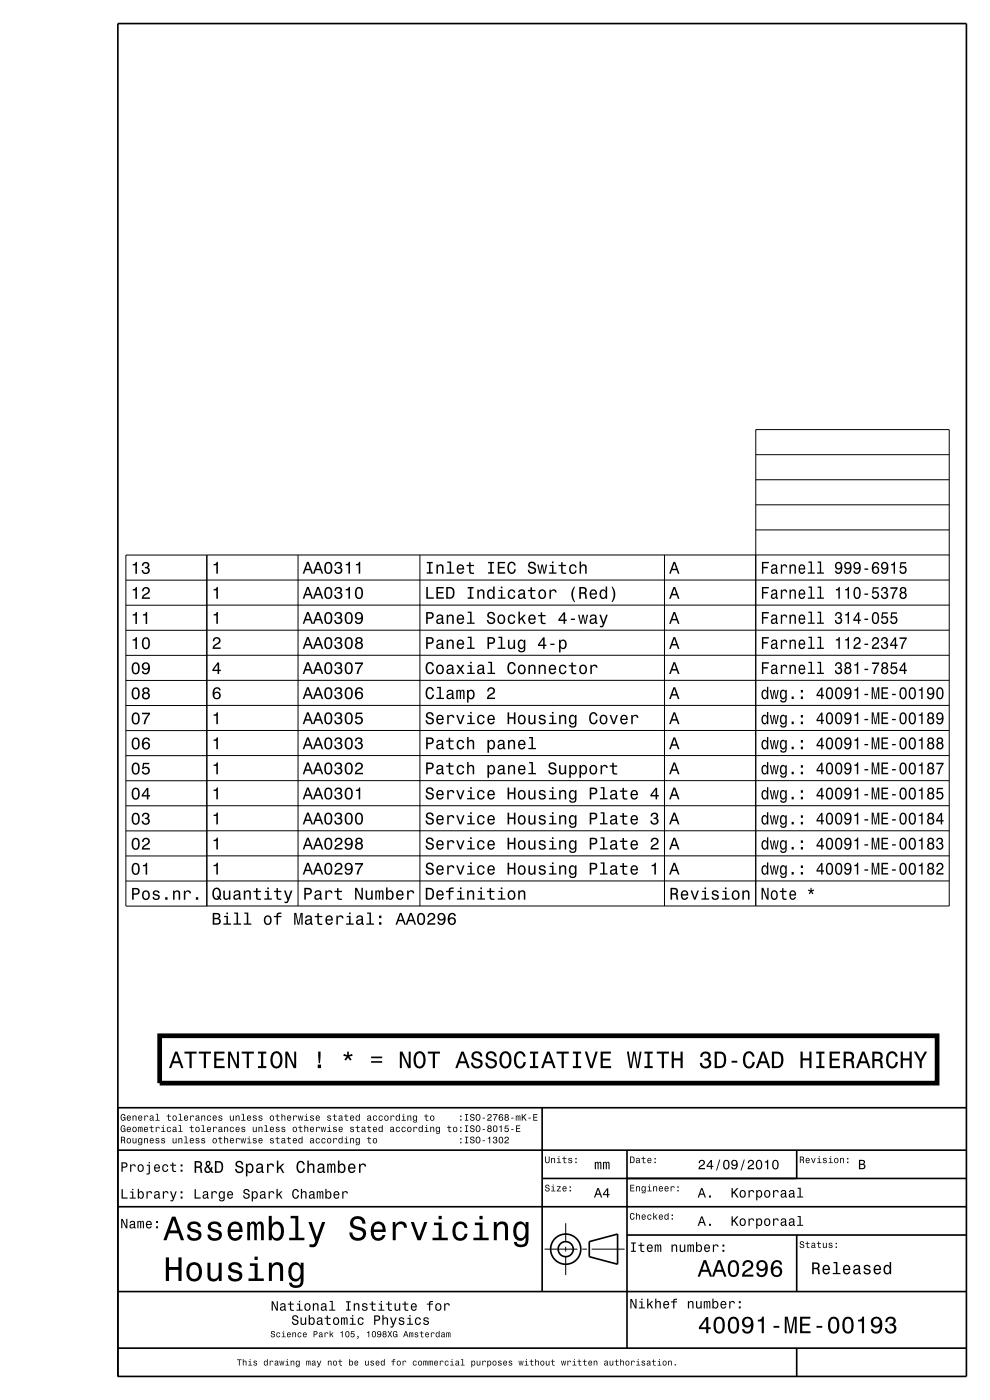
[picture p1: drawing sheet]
<svg xmlns="http://www.w3.org/2000/svg" width="210mm" height="297mm" viewBox="0 0 210 297" stroke-linecap="round" stroke-linejoin="round" font-family="sans-serif">
<g fill="none" stroke="#000" stroke-width=".35">
<path d="M25 5h180v287h-180zM25 235h180M115 235v39M25 256h180M25 244h180M115 250h90M133 244v42M169 244v6M25 274h180M125 263.4l6-1.6v6.4l-6-1.6zM133 262h72M169 262v12"/>
<path d="M25 286h180M169 286v6"/>
<circle cx="120" cy="265" r="1.6"/>
<circle cx="120" cy="265" r="3.2"/>
</g>
<g fill="none" stroke="#000" stroke-width=".21">
<path d="M160.3 96.5h41.1M63.2 117.7v74.5M89.1 117.7v74.5M141 117.7v74.5M160.3 101.8h41.1M160.3 107.1h41.1M160.3 112.4h41.1M201.4 117.7l-174.7 .1v74.4h17.2v-74.5M26.7 123.1h17.2M26.7 139h17.2M43.9 123.1h157.5M43.9 139h157.5"/>
<path d="M201.4 128.4h-174.7M201.4 133.7h-174.7M26.7 155h17.2M43.9 155h157.5M201.4 144.3h-174.7M201.4 149.6l-174.7 .1M26.7 170.9h17.2M26.7 176.3h17.2M43.9 176.2h157.5M201.4 160.3h-174.7M201.4 165.6h-174.7M201.4 170.9h-157.5"/>
<path d="M43.9 192.2h157.5v-101.1h-41.1v101.1M201.4 181.6h-174.7M201.4 186.9h-174.7M120 259.5v4M115.5 265h7M120 264.5v1M120 266.5v4M123.5 265h1M125.5 265h7"/>
</g>
<g fill="#000">
<path d="M28.1 119.7v.2h.6v1.8h.3v-2.5h-.2a.55 .55 0 0 1-.7 .5zM30.3 119.4l-.2 .6h.3a.44 .44 0 0 1 .3-.5 .44 .44 0 0 1 .5 .2 .44 .44 0 0 1-.1 .6h-.4v.3a.52 .52 0 0 1 .7 .3 .52 .52 0 0 1-.3 .6 .52 .52 0 0 1-.7-.3v-.3h-.4a.84 .84 0 0 0 1.1 .9 .84 .84 0 0 0 .5-1.3l-.2-.1a.72 .72 0 0 0 0-1.1 .72 .72 0 0 0-1.1 .1z" fill-rule="evenodd"/>
<path d="M28.1 125v.3h.6v1.7h.3v-2.5h-.2a.55 .55 0 0 1-.7 .5zM30.4 124.8l-.3 .6h.4a.5 .5 0 0 1 .3-.6 .5 .5 0 0 1 .6 .4 .5 .5 0 0 1-.3 .6l-.2 .1a1.16 1.16 0 0 0-.8 1.1h1.7v-.3h-1.4l.6-.5a.83 .83 0 0 0 .7-1.2 .83 .83 0 0 0-1.3-.2z" fill-rule="evenodd"/>
<path d="M28.1 130.3v.3h.6v1.8h.3v-2.6h-.2a.55 .55 0 0 1-.7 .5zM30.3 130.3v.3h.6v1.8h.3v-2.6h-.2a.55 .55 0 0 1-.7 .5z" fill-rule="evenodd"/>
<path d="M28.1 135.6v.3h.6v1.8h.3v-2.5h-.2a.55 .55 0 0 1-.7 .4zM30.3 135.5a1.44 1.44 0 0 0 .7 2.3 1.45 1.45 0 0 0 .6-2.3 .79 .79 0 0 0-1.3 0zM30.7 135.5h.5a1.69 1.69 0 0 1 0 1.9h-.5a1.69 1.69 0 0 1 0-1.9z" fill-rule="evenodd"/>
<path d="M45.4 135.4a.84 .84 0 0 1 1.3 .2 .84 .84 0 0 1-.7 1.2l-.6 .6h1.4v.3h-1.7a1.96 1.96 0 0 1 1.3-1.5 .5 .5 0 0 0-.4-.8 .5 .5 0 0 0-.5 .7h-.4z" fill-rule="evenodd"/>
<path d="M45.3 119.7a.55 .55 0 0 0 .7-.5h.2v2.5h-.3v-1.8h-.6z" fill-rule="evenodd"/>
<path d="M45.3 125a.55 .55 0 0 0 .7-.5h.2v2.5h-.3v-1.8h-.6z" fill-rule="evenodd"/>
<path d="M45.3 130.3a.55 .55 0 0 0 .7-.5h.2v2.5h-.3v-1.7h-.6z" fill-rule="evenodd"/>
<path d="M65.1 119.2l-.9 2.5h.3l.3-.7h1l.3 .7h.3l-.9-2.5zM65.3 119.6l.4 1.1h-.8zM67.3 119.2l-.9 2.5h.3l.3-.7h1l.2 .7h.4l-.9-2.5zM67.5 119.6l.4 1.1h-.8zM69 119.5a1.44 1.44 0 0 0 .6 2.3 1.45 1.45 0 0 0 .7-2.3 .79 .79 0 0 0-1.3 0zM69.4 119.5h.5a1.69 1.69 0 0 1 0 1.9h-.5a1.71 1.71 0 0 1 0-1.9zM71.2 119.4l-.2 .6h.3a.44 .44 0 0 1 .2-.5 .44 .44 0 0 1 .6 .2 .44 .44 0 0 1-.2 .5l-.3 .1v.2a.52 .52 0 0 1 .7 .4 .52 .52 0 0 1-.4 .6 .52 .52 0 0 1-.6-.3l-.1-.3h-.3a.84 .84 0 0 0 1.1 .9 .84 .84 0 0 0 .4-1.3l-.2-.1a.72 .72 0 0 0 .1-1.1 .72 .72 0 0 0-1.1 .1zM73.3 119.7v.2h.6v1.8h.3v-2.5h-.2a.55 .55 0 0 1-.7 .5zM75.5 119.7v.2h.6v1.8h.3v-2.5h-.2a.55 .55 0 0 1-.7 .5z" fill-rule="evenodd"/>
<path d="M65.1 124.5l-.9 2.5h.3l.3-.7h1l.3 .7h.3l-.9-2.5zM65.3 124.9l.4 1.1h-.8zM67.3 124.5l-.9 2.5h.3l.3-.7h1l.2 .7h.4l-.9-2.5zM67.5 124.9l.4 1.1h-.8zM69 124.8a1.44 1.44 0 0 0 .6 2.3 1.45 1.45 0 0 0 .7-2.3 .79 .79 0 0 0-1.3 0zM69.4 124.9h.5a1.69 1.69 0 0 1 0 1.8h-.5a1.71 1.71 0 0 1 0-1.8zM71.2 124.7l-.2 .6h.3a.44 .44 0 0 1 .2-.5 .44 .44 0 0 1 .6 .2 .44 .44 0 0 1-.2 .6h-.3v.3a.52 .52 0 0 1 .7 .3 .52 .52 0 0 1-.4 .6 .52 .52 0 0 1-.6-.3l-.1-.3h-.3a.84 .84 0 0 0 1.1 .9 .84 .84 0 0 0 .4-1.3l-.2-.1a.72 .72 0 0 0 .1-1.1 .72 .72 0 0 0-1.1 .1zM73.3 125v.2h.6v1.8h.3v-2.5h-.2a.55 .55 0 0 1-.7 .5zM75.5 124.8a1.44 1.44 0 0 0 .6 2.3 1.45 1.45 0 0 0 .7-2.3 .79 .79 0 0 0-1.3 0zM75.9 124.9h.5a1.69 1.69 0 0 1 0 1.8h-.5a1.69 1.69 0 0 1 0-1.8z" fill-rule="evenodd"/>
<path d="M65.1 129.8l-.9 2.5h.3l.3-.7h1l.3 .7h.3l-.9-2.5zM65.3 130.2l.4 1.1h-.8zM67.3 129.8l-.9 2.5h.3l.3-.7h1l.2 .7h.4l-.9-2.5zM67.5 130.2l.4 1.1h-.8zM69 130.2a1.44 1.44 0 0 0 .6 2.2 1.45 1.45 0 0 0 .7-2.2 .79 .79 0 0 0-1.3 0zM69.4 130.2h.5a1.69 1.69 0 0 1 0 1.9h-.5a1.71 1.71 0 0 1 0-1.9zM71.2 130l-.2 .7h.3a.44 .44 0 0 1 .2-.6 .44 .44 0 0 1 .6 .2 .44 .44 0 0 1-.2 .6h-.3v.3a.51 .51 0 0 1 .7 .3 .51 .51 0 0 1-.4 .7 .51 .51 0 0 1-.6-.4l-.1-.2h-.3a.84 .84 0 0 0 1.1 .8 .84 .84 0 0 0 .4-1.3l-.2-.1a.72 .72 0 0 0 .1-1.1 .72 .72 0 0 0-1.1 .1zM73.3 130.2a1.44 1.44 0 0 0 .7 2.2 1.45 1.45 0 0 0 .6-2.2 .79 .79 0 0 0-1.3 0zM73.7 130.2h.5a1.71 1.71 0 0 1 0 1.9h-.5a1.69 1.69 0 0 1 0-1.9zM75.5 130.1a.82 .82 0 0 0 0 1.2 .82 .82 0 0 0 1.2-.1 .73 .73 0 0 1-.6 .9l-.4-.1-.1-.3h-.3a.88 .88 0 0 0 1 .7 .88 .88 0 0 0 .7-1.1 1.01 1.01 0 0 0-.3-1.2 1.01 1.01 0 0 0-1.2 0zM75.6 130.6a.55 .55 0 0 1 1.1 0 .55 .55 0 0 1-1.1 0z" fill-rule="evenodd"/>
<path d="M65.1 135.2l-.9 2.5h.3l.3-.8h1l.3 .8h.3l-.9-2.5zM65.3 135.5l.4 1.1h-.8zM67.3 135.2l-.9 2.5h.3l.3-.8h1l.2 .8h.4l-.9-2.5zM67.5 135.5l.4 1.1h-.8zM69 135.5a1.45 1.45 0 0 0 .6 2.2 1.45 1.45 0 0 0 .7-2.2 .79 .79 0 0 0-1.3 0zM69.4 135.5h.5a1.68 1.68 0 0 1 0 1.9h-.5a1.7 1.7 0 0 1 0-1.9zM71.2 135.4l-.2 .6h.3a.44 .44 0 0 1 .2-.6 .44 .44 0 0 1 .6 .2 .44 .44 0 0 1-.2 .6h-.3v.3a.53 .53 0 0 1 .7 .4 .53 .53 0 0 1-.6 .6 .53 .53 0 0 1-.5-.6h-.3a.84 .84 0 0 0 1.1 .8 .84 .84 0 0 0 .4-1.3l-.2-.1a.72 .72 0 0 0 .1-1.1 .72 .72 0 0 0-1.1 .2zM73.3 135.5a1.45 1.45 0 0 0 .7 2.2 1.45 1.45 0 0 0 .6-2.2 .79 .79 0 0 0-1.3 0zM73.7 135.5h.5a1.7 1.7 0 0 1 0 1.9h-.5a1.68 1.68 0 0 1 0-1.9zM75.6 135.3l-.2 .2a.56 .56 0 0 0 .3 .8 .78 .78 0 0 0-.1 1.2 .78 .78 0 0 0 1.1 0 .78 .78 0 0 0-.1-1.2 .68 .68 0 0 0 .2-1 .68 .68 0 0 0-1-.1zM75.6 137a.51 .51 0 0 1 1 0 .51 .51 0 0 1-1 0zM75.7 135.8a.45 .45 0 0 1 .9 0 .45 .45 0 0 1-.9 0z" fill-rule="evenodd"/>
<path d="M90.4 129.8v2.5h.3v-1a.95 .95 0 0 0 1.3-.7 .66 .66 0 0 0-.7-.8zM90.7 130.1h.5a.43 .43 0 0 1 .5 .5 .43 .43 0 0 1-.6 .4h-.4zM92.8 130.5l-.2 .5h.3a.39 .39 0 0 1 .5-.4 .39 .39 0 0 1 .2 .5l-.1 .1a.65 .65 0 0 0-.9 .4 .65 .65 0 0 0 .5 .8l.6-.3 .1 .2h.4v-.2h-.2v-1.2a.72 .72 0 0 0-.5-.6 .72 .72 0 0 0-.7 .2zM92.9 131.6l.8-.2a.55 .55 0 0 1-.1 .6 .55 .55 0 0 1-.7 0zM94.7 130.4v1.9h.4v-1.1a.45 .45 0 0 1 .2-.5 .45 .45 0 0 1 .6 .2v1.4h.4v-1.2a.63 .63 0 0 0-.5-.7 .63 .63 0 0 0-.7 .3v-.3zM97.1 130.6a1.04 1.04 0 0 0-.2 1.2 1.04 1.04 0 0 0 1 .6l.5-.6h-.3l-.4 .3a.54 .54 0 0 1-.5-.6h1.3a.83 .83 0 0 0-.4-1 .83 .83 0 0 0-1 .1zM97.3 130.8l.2-.1a.48 .48 0 0 1 .5 0 .48 .48 0 0 1 .1 .5h-.9zM99.2 129.8v.2h.5v2.1h-.6v.2h1.6v-.2h-.7v-2.3zM103.6 130a.78 .78 0 0 0-.1 .9 .78 .78 0 0 0 .8 .4 .46 .46 0 0 1 .4 .6 .46 .46 0 0 1-.8 .2l-.3-.6h-.3a.86 .86 0 0 0 1 .9 .86 .86 0 0 0 .6-1.3l-.6-.2a.5 .5 0 0 1-.6-.4 .5 .5 0 0 1 .5-.4 .5 .5 0 0 1 .5 .5h.3a.85 .85 0 0 0-.5-.8 .85 .85 0 0 0-.9 .2zM105.7 130.6a1.04 1.04 0 0 0-.1 1.2 1.04 1.04 0 0 0 1.1 .5 1.04 1.04 0 0 0 .5-1.2 1.04 1.04 0 0 0-1.2-.7zM106 130.8a.48 .48 0 0 1 .5-.2 .48 .48 0 0 1 .3 .4 .66 .66 0 0 1 0 .8 .66 .66 0 0 1-.7 .3 .97 .97 0 0 1-.1-1.3zM107.9 130.6a1.04 1.04 0 0 0-.1 1.2 1.04 1.04 0 0 0 1 .6l.4-.4 .1-.4h-.3l-.3 .5a.73 .73 0 0 1-.7-.7 .73 .73 0 0 1 .7-.8l.3 .4h.3a.78 .78 0 0 0-.5-.6 .78 .78 0 0 0-.9 .2zM110 129.8v2.5h.3v-.6l.3-.4 .6 1h.3l-.7-1.2 .8-.7h-.4l-.9 .9v-1.5zM112.3 130.6a1.04 1.04 0 0 0-.2 1.2 1.04 1.04 0 0 0 1 .6l.5-.6h-.3l-.4 .3a.54 .54 0 0 1-.5-.6h1.2a.83 .83 0 0 0-.3-1 .83 .83 0 0 0-1 .1zM112.5 130.8l.2-.1a.48 .48 0 0 1 .5 0 .48 .48 0 0 1 .1 .5h-.9zM114.7 129.9v.6h-.6v.2h.6v1.3a.74 .74 0 0 0 1 .4v-.3a.49 .49 0 0 1-.7-.2v-1.2h.7v-.2h-.7v-.6zM119.5 129.9l-1.1 1.5v.3h1.1v.6h.4v-.6h.3v-.3h-.3v-1.5zM119.5 130.3v1.1h-.7zM121.1 131.2v.3h.9v-.3zM122.6 130.4l.5 1.9h.3l.3-1.6 .3 1.6h.3l.5-1.9h-.4l-.3 1.7-.3-1.7h-.3l-.3 1.7-.3-1.7zM125.3 130.5l-.2 .5h.3a.39 .39 0 0 1 .5-.4 .39 .39 0 0 1 .3 .5l-.2 .1a.65 .65 0 0 0-.9 .4 .65 .65 0 0 0 .5 .8l.7-.3v.2h.4v-.2h-.1l-.1-1.2a.73 .73 0 0 0-1.2-.4zM125.4 131.6l.8-.2a.55 .55 0 0 1-.1 .6 .55 .55 0 0 1-.7 0zM127.1 130.4l.8 2.1-.2 .3h-.5v.3a.63 .63 0 0 0 .9-.5l.8-2.2h-.3l-.6 1.6-.5-1.6z" fill-rule="evenodd"/>
<path d="M90.4 135.2v2.5h.3v-1.1a.95 .95 0 0 0 1.3-.7 .67 .67 0 0 0-.7-.7zM90.7 135.5h.5a.43 .43 0 0 1 .5 .4 .43 .43 0 0 1-.6 .4h-.4zM92.8 135.8l-.2 .5h.3a.39 .39 0 0 1 .5-.4 .39 .39 0 0 1 .2 .6h-.1a.65 .65 0 0 0-.9 .4 .65 .65 0 0 0 .5 .8l.6-.3 .1 .2 .4 .1v-.3h-.2v-1.2a.73 .73 0 0 0-1.2-.4zM92.9 136.9l.8-.2a.55 .55 0 0 1-.1 .6 .55 .55 0 0 1-.7 .1zM94.7 135.7v2h.4v-1.2a.45 .45 0 0 1 .2-.5 .45 .45 0 0 1 .6 .2v1.5h.4v-1.3a.63 .63 0 0 0-.5-.7 .63 .63 0 0 0-.7 .3v-.3zM97.1 135.9a1.04 1.04 0 0 0-.2 1.2 1.04 1.04 0 0 0 1 .6l.5-.6h-.3l-.4 .3a.54 .54 0 0 1-.5-.6h1.3a.83 .83 0 0 0-.4-1 .83 .83 0 0 0-1 .1zM97.3 136.1l.2-.1a.48 .48 0 0 1 .5 0 .48 .48 0 0 1 .1 .5h-.9zM99.2 135.1v.2h.5v2.1h-.6v.3h1.6v-.3h-.7v-2.3zM103.4 135.2v2.5h.3v-1.1a.96 .96 0 0 0 1.3-.7 .67 .67 0 0 0-.7-.7zM103.7 135.5h.5a.43 .43 0 0 1 .5 .4 .43 .43 0 0 1-.5 .4h-.5zM105.7 135.1v.2h.5v2.1h-.6v.3h1.6v-.3h-.7v-2.3zM107.7 135.7v1.3a.64 .64 0 0 0 .5 .7 .64 .64 0 0 0 .8-.3v.3h.3v-2h-.4v1.1a.46 .46 0 0 1-.2 .6 .46 .46 0 0 1-.6-.2v-1.5zM110 135.9a1.06 1.06 0 0 0-.2 1.1 1.06 1.06 0 0 0 .9 .7l.4-.3a.52 .52 0 0 1-.2 .7 .52 .52 0 0 1-.7-.3h-.3a.78 .78 0 0 0 .9 .6 .78 .78 0 0 0 .6-.8v-1.9h-.3v.3l-.2-.2a.64 .64 0 0 0-.9 .1zM110.3 136.1a.45 .45 0 0 1 .5-.1 .45 .45 0 0 1 .3 .4 .65 .65 0 0 1 0 .7 .65 .65 0 0 1-.7 .3l-.2-.4zM115.2 135.2l-1.1 1.5v.3h1.1v.7h.3v-.7h.4v-.2h-.4v-1.6zM115.2 135.6v1.2h-.8zM116.7 136.6v.2h.9v-.2zM118.6 135.7v2.7h.3v-1a.66 .66 0 0 0 .7 .3 .66 .66 0 0 0 .6-.6 .91 .91 0 0 0-.1-1 .91 .91 0 0 0-1-.4l-.2 .3v-.3zM119 136.1a.45 .45 0 0 1 .5-.1 .45 .45 0 0 1 .3 .4l.1 .3a.6 .6 0 0 1-.5 .7 .84 .84 0 0 1-.4-1.3z" fill-rule="evenodd"/>
<path d="M90.4 124.5v2.5h1.6v-.3h-1.2v-2.2zM92.6 124.5v2.5h1.6v-.3h-1.3v-.8h1.1v-.3h-1.1v-.8h1.2v-.3zM94.7 124.5v2.5h.8a1.37 1.37 0 0 0 .7-2.2 1.56 1.56 0 0 0-1.5-.3zM95 124.8a.98 .98 0 0 1 1.1 .8 .98 .98 0 0 1-.6 1.1h-.5zM99.2 124.5v.3h.5v1.9h-.5v.3h1.3v-.3h-.5v-1.9h.5v-.3zM101.3 125.1v1.9h.3v-1.1a.45 .45 0 0 1 .3-.6 .45 .45 0 0 1 .5 .5v1.2h.4v-1.2a.63 .63 0 0 0-.5-.8 .63 .63 0 0 0-.7 .4v-.3zM103.5 125.3a1.07 1.07 0 0 0-.2 1.1 1.07 1.07 0 0 0 .9 .7l.4-.4v.3h.3v-2.6h-.3v1a.64 .64 0 0 0-1.1-.1zM103.8 125.5a.44 .44 0 0 1 .5-.2 .44 .44 0 0 1 .3 .4 .65 .65 0 0 1 0 .8 .65 .65 0 0 1-.7 .3 .98 .98 0 0 1-.1-1.3zM105.7 125.2v.2h.5v1.4h-.6v.2h1.6v-.2h-.6v-1.6zM106.2 124.4v.4h.4v-.4zM107.9 125.3a1.04 1.04 0 0 0-.1 1.2 1.04 1.04 0 0 0 1 .5l.4-.4 .1-.3h-.3l-.3 .5a.72 .72 0 0 1-.7-.8 .72 .72 0 0 1 .7-.7l.3 .4h.3a.78 .78 0 0 0-.5-.7 .78 .78 0 0 0-.9 .3zM110.1 125.2l-.2 .5h.3a.39 .39 0 0 1 .5-.4 .39 .39 0 0 1 .3 .5l-.2 .1a.65 .65 0 0 0-.9 .3 .65 .65 0 0 0 .5 .9l.7-.3v.2h.5v-.2l-.2-.1v-1.1a.73 .73 0 0 0-1.3-.4zM110.3 126.3l.7-.3a.55 .55 0 0 1-.1 .7 .55 .55 0 0 1-.6 0zM112.5 124.6v.6h-.5v.2h.5v1.3a.74 .74 0 0 0 1.1 .4v-.3a.49 .49 0 0 1-.7-.2l-.1-1.2h.8v-.2h-.8v-.6zM114.4 125.3a1.04 1.04 0 0 0-.2 1.2 1.04 1.04 0 0 0 1.2 .5 1.04 1.04 0 0 0 .5-1.2 1.04 1.04 0 0 0-1.2-.7zM114.6 125.5a.48 .48 0 0 1 .5-.2 .48 .48 0 0 1 .4 .4 .66 .66 0 0 1 0 .8 .66 .66 0 0 1-.7 .3 .97 .97 0 0 1-.2-1.3zM116.6 125.1v1.9h.3v-1.1a.47 .47 0 0 1 .2-.5 .47 .47 0 0 1 .6 .1v.2h.4a.64 .64 0 0 0-.5-.7 .64 .64 0 0 0-.8 .4v-.3zM121.8 124.5a2.54 2.54 0 0 0 0 3.2h.2a3.1 3.1 0 0 1 0-3.2zM122.9 124.5v2.5h.3v-1h.8l.2 1h.4l-.2-1-.3-.2a.69 .69 0 0 0 .3-.8 .69 .69 0 0 0-.7-.5zM123.2 124.8h.4a.43 .43 0 0 1 .5 .5 .43 .43 0 0 1-.5 .4h-.4zM125.3 125.3a1.04 1.04 0 0 0-.2 1.2 1.04 1.04 0 0 0 1 .5l.5-.5h-.3l-.4 .3a.54 .54 0 0 1-.5-.7h1.3a.83 .83 0 0 0-.4-.9 .83 .83 0 0 0-1 .1zM125.5 125.4l.2-.1a.47 .47 0 0 1 .5 .1 .47 .47 0 0 1 .1 .5h-.9zM127.4 125.3a1.07 1.07 0 0 0-.2 1.1 1.07 1.07 0 0 0 .9 .7l.4-.4v.3h.3v-2.6h-.3v1a.64 .64 0 0 0-1.1-.1zM127.6 125.5a.44 .44 0 0 1 .5-.2 .44 .44 0 0 1 .3 .4 .65 .65 0 0 1 .1 .8 .65 .65 0 0 1-.7 .3 .98 .98 0 0 1-.2-1.3zM129.7 124.5a3.1 3.1 0 0 1 0 3.2h.2a2.56 2.56 0 0 0 0-3.2z" fill-rule="evenodd"/>
<path d="M90.5 119.2v.3h.5v1.9h-.5v.3h1.3v-.3h-.5v-1.9h.5v-.3zM92.6 119.8v1.9h.3v-1.1a.45 .45 0 0 1 .3-.6 .45 .45 0 0 1 .5 .3l.1 1.4h.3v-1.3a.63 .63 0 0 0-.5-.7 .63 .63 0 0 0-.7 .4v-.3zM94.9 119.1v.3h.5v2h-.7v.3h1.6v-.3h-.6v-2.3zM97.1 120a1.04 1.04 0 0 0-.2 1.1 1.04 1.04 0 0 0 1 .6l.5-.5h-.3l-.4 .3a.53 .53 0 0 1-.5-.7h1.3a.83 .83 0 0 0-.4-.9 .83 .83 0 0 0-1 .1zM97.3 120.1l.2-.1a.48 .48 0 0 1 .5 .1 .48 .48 0 0 1 .1 .5h-.9zM99.5 119.3v.5h-.5v.3h.5v1.3a.75 .75 0 0 0 1.1 .4v-.3a.49 .49 0 0 1-.8-.3v-1.1h.8v-.3h-.8v-.5zM103.5 119.2v.3h.5v1.9h-.5v.3h1.3v-.3h-.5v-1.9h.5v-.3zM105.6 119.2v2.5h1.6v-.3h-1.3v-.8h1.1v-.3h-1.1v-.8h1.2v-.3zM107.9 119.5a1.45 1.45 0 0 0 .6 2.3 .94 .94 0 0 0 .9-1h-.3a.59 .59 0 0 1-.8 .6 1.31 1.31 0 0 1 .2-2l.4 .2 .2 .4h.3a.85 .85 0 0 0-.6-.8 .85 .85 0 0 0-.9 .3zM112.2 119.3a.78 .78 0 0 0-.1 1 .78 .78 0 0 0 .9 .3 .46 .46 0 0 1 .3 .7 .46 .46 0 0 1-.7 .1l-.3-.5h-.4a.86 .86 0 0 0 1.1 .9 .86 .86 0 0 0 .5-1.3l-.8-.3a.44 .44 0 0 1-.1-.8 .44 .44 0 0 1 .7 .3v.2h.4a.85 .85 0 0 0-.5-.7 .85 .85 0 0 0-1 .1zM113.9 119.8l.5 1.9h.3l.3-1.6 .3 1.6h.3l.5-1.9h-.3l-.3 1.6-.3-1.6h-.3l-.3 1.6-.3-1.6zM116.6 119.8v.3h.5v1.3h-.7v.3h1.7v-.3h-.7v-1.6zM117.1 119.1v.4h.3v-.4zM119 119.3v.5h-.5v.3h.5l.1 1.3a.75 .75 0 0 0 1 .4v-.3a.49 .49 0 0 1-.7-.3l-.1-1.1h.8v-.3h-.8v-.5zM120.9 120a1.04 1.04 0 0 0-.1 1.2 1.04 1.04 0 0 0 1 .5l.4-.4 .1-.3h-.3l-.3 .5a.72 .72 0 0 1-.7-.8 .72 .72 0 0 1 .7-.7l.3 .4h.3a.78 .78 0 0 0-.5-.7 .78 .78 0 0 0-.9 .3zM122.9 119.1v2.6h.4v-1.1a.45 .45 0 0 1 .3-.6 .45 .45 0 0 1 .5 .5v1.2h.3v-1.3a.63 .63 0 0 0-.4-.7 .63 .63 0 0 0-.7 .4v-1z" fill-rule="evenodd"/>
<path d="M142.9 119.2l-1 2.5h.4l.2-.7h1l.3 .7h.3l-.9-2.5zM143 119.6l.4 1.1h-.8z" fill-rule="evenodd"/>
<path d="M142.9 124.5l-1 2.5h.4l.2-.7h1l.3 .7h.3l-.9-2.5zM143 124.9l.4 1.1h-.8z" fill-rule="evenodd"/>
<path d="M142.9 129.8l-1 2.5h.4l.2-.7h1l.3 .7h.3l-.9-2.5zM143 130.2l.4 1.1h-.8z" fill-rule="evenodd"/>
<path d="M142.9 135.2l-1 2.5h.4l.2-.8h1l.3 .8h.3l-.9-2.5zM143 135.5l.4 1.1h-.8z" fill-rule="evenodd"/>
<path d="M161.6 119.2v2.5h.3v-1.1h1v-.3h-1v-.8h1.2v-.3zM163.8 119.9l-.2 .4h.2a.34 .34 0 0 1 .5-.3 .34 .34 0 0 1 .1 .5 .61 .61 0 0 0-.8 .3 .61 .61 0 0 0 .2 .8 .61 .61 0 0 0 .8-.1l.1 .2h.3v-.2l-.1-.1v-1.1a.64 .64 0 0 0-.5-.6 .64 .64 0 0 0-.6 .2zM163.9 120.9l.7-.2v.3a.39 .39 0 0 1-.4 .5 .39 .39 0 0 1-.4-.5zM165.6 119.8v1.9h.3v-1.1a.48 .48 0 0 1 .6-.6l.2 .4h.3a.57 .57 0 0 0-.4-.7 .57 .57 0 0 0-.7 .4v-.3zM167.5 119.8v1.9h.3v-1.1a.48 .48 0 0 1 .6-.6l.1 .3v1.4h.3v-1.3a.57 .57 0 0 0-.3-.7 .57 .57 0 0 0-.8 .4v-.3zM169.6 120a1.14 1.14 0 0 0 .5 1.8 .7 .7 0 0 0 .7-.7h-.3l-.4 .4a.53 .53 0 0 1-.4-.7h1.1a.77 .77 0 0 0-.3-.9 .77 .77 0 0 0-.9 .1zM169.8 120.1l.1-.1a.39 .39 0 0 1 .6 .3v.3h-.8zM171.5 119.1v.3h.4v2h-.5v.3h1.4v-.3h-.6v-2.3zM173.5 119.1v.3h.4v2h-.6v.3h1.5v-.3h-.6v-2.3zM177.3 119.4a.78 .78 0 0 0-.1 1.2 .78 .78 0 0 0 1.2 0 .72 .72 0 0 1-.6 .9l-.3-.1-.1-.3h-.3a.75 .75 0 0 0 .8 .7 .75 .75 0 0 0 .7-.8l.1-.3a1 1 0 0 0-.1-1.1 1 1 0 0 0-1-.4zM177.4 120a.5 .5 0 0 1 1 0 .5 .5 0 0 1-1 0zM179.3 119.4a.78 .78 0 0 0-.1 1.2 .78 .78 0 0 0 1.1 0 .72 .72 0 0 1-.5 .9l-.3-.1-.1-.3h-.3a.75 .75 0 0 0 .8 .7 .75 .75 0 0 0 .7-.8v-.3a1 1 0 0 0-.1-1.1 1 1 0 0 0-1-.4zM179.4 120a.51 .51 0 0 1 1 0 .51 .51 0 0 1-1 0zM181.2 119.4a.78 .78 0 0 0-.1 1.2 .78 .78 0 0 0 1.2 0 .72 .72 0 0 1-.6 .9l-.3-.1-.1-.3h-.3a.75 .75 0 0 0 .8 .7 .75 .75 0 0 0 .7-.8l.1-.3a1 1 0 0 0-.1-1.1 1 1 0 0 0-1-.4zM181.3 120a.51 .51 0 0 1 1 0 .51 .51 0 0 1-1 0zM183.4 120.6v.3h.8v-.3zM185.3 119.4a1.85 1.85 0 0 0 .1 2.3 .81 .81 0 0 0 1.1-.7 .81 .81 0 0 0-1-.8l-.2 .2a.73 .73 0 0 1 .5-.9l.3 .1 .1 .3h.3a.7 .7 0 0 0-.5-.7 .7 .7 0 0 0-.7 .2zM185.2 121a.51 .51 0 0 1 1 0 .51 .51 0 0 1-1 0zM187.1 119.4a.78 .78 0 0 0-.1 1.2 .78 .78 0 0 0 1.1 0 .72 .72 0 0 1-.5 .9l-.3-.1-.1-.3h-.3a.75 .75 0 0 0 .8 .7 .75 .75 0 0 0 .7-.8v-.3a1 1 0 0 0-.1-1.1 1 1 0 0 0-1-.4zM187.2 120a.51 .51 0 0 1 1 0 .51 .51 0 0 1-1 0zM189 119.7v.2h.6v1.8h.3v-2.5h-.3a.51 .51 0 0 1-.6 .5zM191 119.3l-.2 1.3h.3a.53 .53 0 0 1 .8-.1 .53 .53 0 0 1 0 .8 .53 .53 0 0 1-.8-.2h-.3a.8 .8 0 0 0 1 .6 .8 .8 0 0 0 .5-1.1 .8 .8 0 0 0-1.2-.4l.1-.6h1v-.3z" fill-rule="evenodd"/>
<path d="M161.6 124.5v2.5h.3v-1.1h1v-.3h-1v-.8h1.2v-.3zM163.8 125.2l-.2 .4h.2a.34 .34 0 0 1 .5-.3 .34 .34 0 0 1 .1 .6 .61 .61 0 0 0-.8 .2 .61 .61 0 0 0 .2 .8 .61 .61 0 0 0 .8-.1l.1 .2h.3v-.2l-.1-.1v-1.1a.64 .64 0 0 0-.5-.6 .64 .64 0 0 0-.6 .2zM163.9 126.3l.7-.3v.3a.39 .39 0 0 1-.4 .5 .39 .39 0 0 1-.4-.4zM165.6 125.1v1.9h.3v-1.1a.48 .48 0 0 1 .6-.6l.2 .4h.3a.57 .57 0 0 0-.4-.7 .57 .57 0 0 0-.7 .4v-.3zM167.5 125.1v1.9h.3v-1.1a.48 .48 0 0 1 .6-.6l.1 .3v1.4h.3v-1.2a.57 .57 0 0 0-.3-.7 .57 .57 0 0 0-.8 .3v-.3zM169.6 125.3a1.14 1.14 0 0 0 .5 1.8 .7 .7 0 0 0 .7-.6h-.3l-.4 .3a.53 .53 0 0 1-.4-.7h1.1a.77 .77 0 0 0-.3-.9 .77 .77 0 0 0-.9 .1zM169.8 125.4l.1-.1a.39 .39 0 0 1 .6 .3v.3h-.8zM171.5 124.4v.3h.4v2.1h-.5v.2h1.4v-.2h-.6v-2.4zM173.5 124.4v.3h.4v2.1h-.6v.2h1.5v-.2h-.6v-2.4zM177.3 125v.2h.5v1.8h.3v-2.5h-.2a.5 .5 0 0 1-.6 .5zM179.3 125v.2h.5v1.8h.3v-2.5h-.2a.51 .51 0 0 1-.6 .5zM181.5 124.6a1.88 1.88 0 0 0 0 2.4l.3 .1a1.52 1.52 0 0 0 .6-2.3l-.3-.2zM181.6 124.9h.4l.2 .5v1.2l-.4 .2-.4-.2v-.4v-.8zM183.4 125.9v.3h.8v-.3zM185.2 124.6l-.2 1.3h.2a.52 .52 0 0 1 .8-.1 .52 .52 0 0 1 0 .8 .52 .52 0 0 1-.7-.1l-.1-.1h-.3a.8 .8 0 0 0 1 .6 .8 .8 0 0 0 .5-1.1 .8 .8 0 0 0-1.1-.4l.1-.6h1v-.3zM187.1 124.7l-.2 .6h.3a.43 .43 0 0 1 .3-.6 .43 .43 0 0 1 .5 .5 .43 .43 0 0 1-.5 .4v.3a.48 .48 0 0 1 .6 .3 .48 .48 0 0 1-.5 .6 .48 .48 0 0 1-.5-.6h-.3a.78 .78 0 0 0 1.1 .8 .78 .78 0 0 0 .1-1.3 .68 .68 0 0 0 .1-1 .68 .68 0 0 0-1 0zM188.9 124.6v.3h1.2a3.8 3.8 0 0 0-.9 2.1h.3a4 4 0 0 1 .9-2.1v-.3zM191.1 124.7l-.2 .2a.6 .6 0 0 0 .3 .8 .77 .77 0 0 0-.2 1.1 .77 .77 0 0 0 1.2 0 .77 .77 0 0 0-.2-1.1 .68 .68 0 0 0 .1-1 .68 .68 0 0 0-1 0zM191.1 126.3a.5 .5 0 0 1 1 0 .5 .5 0 0 1-1 0zM191.2 125.2a.4 .4 0 0 1 .8 0 .4 .4 0 0 1-.8 0z" fill-rule="evenodd"/>
<path d="M161.6 129.8v2.5h.3v-1.1h1v-.3h-1v-.8h1.2v-.3zM163.8 130.5l-.2 .5h.2a.34 .34 0 0 1 .5-.4 .34 .34 0 0 1 .1 .6 .61 .61 0 0 0-.8 .2 .61 .61 0 0 0 .2 .8 .61 .61 0 0 0 .8-.1l.1 .2h.3v-.2h-.1v-1.2a.64 .64 0 0 0-.5-.5 .64 .64 0 0 0-.6 .1zM163.9 131.6l.7-.2v.3a.39 .39 0 0 1-.4 .4 .39 .39 0 0 1-.4-.4zM165.6 130.4v1.9h.3v-1.1a.48 .48 0 0 1 .6-.6l.2 .4h.3a.57 .57 0 0 0-.4-.6 .57 .57 0 0 0-.7 .3v-.3zM167.5 130.4v1.9h.3v-1.1a.48 .48 0 0 1 .6-.5l.1 .2v1.4h.3v-1.2a.57 .57 0 0 0-.3-.7 .57 .57 0 0 0-.8 .3v-.3zM169.6 130.6a1.14 1.14 0 0 0 .5 1.8 .7 .7 0 0 0 .7-.6h-.3l-.4 .3a.53 .53 0 0 1-.4-.6h1.1a.77 .77 0 0 0-.3-1 .77 .77 0 0 0-.9 .1zM169.8 130.8l.1-.1a.44 .44 0 0 1 .5 0 .44 .44 0 0 1 .1 .5h-.8zM171.5 129.8v.2h.4v2.1h-.5v.2h1.4v-.2h-.6v-2.3zM173.5 129.8v.2h.4v2.1h-.6v.2h1.5v-.2h-.6v-2.3zM177.3 130l-.2 .7h.3a.43 .43 0 0 1 .4-.6 .43 .43 0 0 1 .4 .4 .43 .43 0 0 1-.5 .4v.3a.48 .48 0 0 1 .6 .4 .48 .48 0 0 1-.4 .5 .48 .48 0 0 1-.5-.5h-.3a.78 .78 0 0 0 1.1 .8 .78 .78 0 0 0 .1-1.4 .68 .68 0 0 0 .1-1 .68 .68 0 0 0-1.1 0zM179.3 130.3v.3h.5v1.7h.3v-2.5h-.2a.51 .51 0 0 1-.6 .5zM182 129.9l-1 1.5v.3h1v.6h.3v-.6h.3v-.3h-.3v-1.5zM182 130.3v1.1h-.7zM183.4 131.2v.3h.8v-.3zM185.4 129.9a1.88 1.88 0 0 0 0 2.4l.3 .1a1.51 1.51 0 0 0 .6-2.2l-.3-.3zM185.5 130.2h.4l.3 .5-.1 1.2-.4 .2h-.2l-.2-.5v-.9zM187.1 129.9l-.2 1.3h.3a.52 .52 0 0 1 .7-.1 .52 .52 0 0 1 .1 .8 .52 .52 0 0 1-.8 0v-.2h-.3a.8 .8 0 0 0 1 .6 .8 .8 0 0 0 .5-1.1 .8 .8 0 0 0-1.2-.3l.1-.7h1v-.3zM189.1 129.9l-.2 1.3h.2a.52 .52 0 0 1 .8-.1 .52 .52 0 0 1 0 .8 .52 .52 0 0 1-.7 0l-.1-.2h-.3a.8 .8 0 0 0 1 .6 .8 .8 0 0 0 .5-1.1 .8 .8 0 0 0-1.1-.3l.1-.7h1v-.3z" fill-rule="evenodd"/>
<path d="M161.6 135.2v2.5h.3v-1.2h1v-.3h-1v-.7h1.2v-.3zM163.8 135.8l-.2 .5h.2a.34 .34 0 0 1 .5-.4 .34 .34 0 0 1 .1 .6 .61 .61 0 0 0-.8 .2 .61 .61 0 0 0 .2 .9 .61 .61 0 0 0 .8-.2l.1 .2 .3 .1v-.3h-.1v-1.2a.64 .64 0 0 0-.5-.5 .64 .64 0 0 0-.6 .1zM163.9 136.9l.7-.2v.3a.39 .39 0 0 1-.4 .5 .39 .39 0 0 1-.4-.5zM165.6 135.7v2h.3v-1.1a.48 .48 0 0 1 .6-.6l.2 .3h.3a.57 .57 0 0 0-.4-.6 .57 .57 0 0 0-.7 .3v-.3zM167.5 135.7v2h.3v-1.2a.48 .48 0 0 1 .6-.5l.1 .2v1.5h.3v-1.3a.57 .57 0 0 0-.3-.7 .57 .57 0 0 0-.8 .3v-.3zM169.6 135.9a1.14 1.14 0 0 0 .5 1.8 .7 .7 0 0 0 .7-.6h-.3l-.4 .3a.53 .53 0 0 1-.4-.6h1.1a.77 .77 0 0 0-.3-.9 .77 .77 0 0 0-.9 0zM169.8 136.1l.1-.1a.44 .44 0 0 1 .5 .1 .44 .44 0 0 1 .1 .4h-.8zM171.5 135.1v.2h.4v2.1h-.5v.3h1.4v-.3h-.6v-2.3zM173.5 135.1v.2h.4v2.1h-.6v.3h1.5v-.3h-.6v-2.3zM177.3 135.6v.3h.5v1.8h.3v-2.6h-.2a.51 .51 0 0 1-.6 .5zM179.3 135.6v.3h.5v1.8h.3v-2.6h-.2a.51 .51 0 0 1-.6 .5zM181.3 135.4l-.2 .6h.3a.49 .49 0 0 1 .3-.5 .49 .49 0 0 1 .6 .3 .49 .49 0 0 1-.4 .6l-.2 .1a1.18 1.18 0 0 0-.7 1.2h1.6v-.3h-1.3l.6-.6a.8 .8 0 0 0 .6-1.1 .8 .8 0 0 0-1.2-.3zM183.4 136.5v.3h.8v-.3zM185.2 135.4l-.2 .6h.3a.49 .49 0 0 1 .3-.5 .49 .49 0 0 1 .6 .3 .49 .49 0 0 1-.4 .6l-.2 .1a1.16 1.16 0 0 0-.7 1.2h1.6v-.3h-1.3l.6-.6a.8 .8 0 0 0 .6-1.1 .8 .8 0 0 0-1.2-.3zM187.1 135.4l-.2 .6h.3a.43 .43 0 0 1 .3-.6 .43 .43 0 0 1 .5 .4 .43 .43 0 0 1-.5 .4v.3a.48 .48 0 0 1 .6 .4 .48 .48 0 0 1-.5 .5 .48 .48 0 0 1-.5-.5h-.3a.78 .78 0 0 0 1.1 .8 .78 .78 0 0 0 .1-1.4 .68 .68 0 0 0 .1-1 .68 .68 0 0 0-1 .1zM189.8 135.2l-1 1.5v.3h1v.7h.3v-.7h.3v-.2h-.3v-1.6zM189.8 135.6v1.2h-.7zM190.8 135.2v.3h1.2a3.8 3.8 0 0 0-.9 2.2h.3a3.9 3.9 0 0 1 1-2.2v-.3z" fill-rule="evenodd"/>
<path d="M28.1 140.8a1.44 1.44 0 0 0 .7 2.3 1.45 1.45 0 0 0 .6-2.3 .79 .79 0 0 0-1.3 0zM28.5 140.8h.5a1.71 1.71 0 0 1 0 1.9h-.5a1.69 1.69 0 0 1 0-1.9zM30.3 140.7a.82 .82 0 0 0 0 1.2 .82 .82 0 0 0 1.2 0 .73 .73 0 0 1-.6 .9l-.4-.1-.1-.3h-.3a.88 .88 0 0 0 1 .6 .88 .88 0 0 0 .7-1 1.01 1.01 0 0 0-.2-1.2 1.01 1.01 0 0 0-1.3-.1zM30.4 141.3a.55 .55 0 0 1 1.1 0 .55 .55 0 0 1-1.1 0z" fill-rule="evenodd"/>
<path d="M28.1 146.1a1.44 1.44 0 0 0 .7 2.3 1.45 1.45 0 0 0 .6-2.3 .79 .79 0 0 0-1.3 0zM28.5 146.2h.5a1.71 1.71 0 0 1 0 1.8h-.5a1.69 1.69 0 0 1 0-1.8zM30.4 146l-.2 .2a.57 .57 0 0 0 .3 .8 .78 .78 0 0 0-.1 1.1 .78 .78 0 0 0 1.1 0 .78 .78 0 0 0-.1-1.1 .68 .68 0 0 0 .2-1 .68 .68 0 0 0-1-.1zM30.4 147.6a.51 .51 0 0 1 1 0 .51 .51 0 0 1-1 0zM30.5 146.5a.45 .45 0 0 1 .9 0 .45 .45 0 0 1-.9 0z" fill-rule="evenodd"/>
<path d="M28.1 151.5a1.45 1.45 0 0 0 .7 2.2 1.45 1.45 0 0 0 .6-2.3 .79 .79 0 0 0-1.3 .1zM28.5 151.5h.5a1.71 1.71 0 0 1 0 1.9h-.5a1.69 1.69 0 0 1 0-1.9zM30.1 151.2v.3h1.4a3.7 3.7 0 0 0-1 2.1h.3a3.8 3.8 0 0 1 1-2.1v-.3z" fill-rule="evenodd"/>
<path d="M28.1 156.8a1.45 1.45 0 0 0 .7 2.2 1.45 1.45 0 0 0 .6-2.2 .79 .79 0 0 0-1.3 0zM28.5 156.8h.5a1.71 1.71 0 0 1 0 1.9h-.5a1.69 1.69 0 0 1 0-1.9zM30.5 156.6a1.71 1.71 0 0 0 .1 2.4 .83 .83 0 0 0 1.1-.3 .83 .83 0 0 0-.1-1.1 .83 .83 0 0 0-1.2 0 .73 .73 0 0 1 .6-.9l.3 .1 .2 .3h.3a.8 .8 0 0 0-.5-.6 .8 .8 0 0 0-.8 .1zM30.4 158.2a.55 .55 0 0 1 1.1 0 .55 .55 0 0 1-1.1 0z" fill-rule="evenodd"/>
<path d="M45.3 151.6a.55 .55 0 0 0 .7-.5h.2v2.5h-.3v-1.8h-.6z" fill-rule="evenodd"/>
<path d="M45.3 156.9a.55 .55 0 0 0 .7-.5h.2v2.5h-.3v-1.7h-.6z" fill-rule="evenodd"/>
<path d="M46.2 140.5l-1.1 1.5v.4h1.1v.6h.3v-.6h.3v-.3h-.3v-1.6zM46.2 141v1.1h-.8z" fill-rule="evenodd"/>
<path d="M45.5 146a1.72 1.72 0 0 0 .1 2.3 .83 .83 0 0 0 1.1-.2 .83 .83 0 0 0-.1-1.1 .83 .83 0 0 0-1.2 0 .73 .73 0 0 1 .6-.9l.4 .1 .1 .3h.3a.8 .8 0 0 0-.5-.7 .8 .8 0 0 0-.8 .2zM45.4 147.6a.55 .55 0 0 1 1.1 0 .55 .55 0 0 1-1.1 0z" fill-rule="evenodd"/>
<path d="M65.1 140.5l-.9 2.5h.3l.3-.8h1l.3 .8h.3l-.9-2.5zM65.3 140.8l.4 1.1h-.8zM67.3 140.5l-.9 2.5h.3l.3-.8h1l.2 .8h.4l-.9-2.5zM67.5 140.8l.4 1.1h-.8zM69 140.8a1.44 1.44 0 0 0 .6 2.3 1.45 1.45 0 0 0 .7-2.3 .79 .79 0 0 0-1.3 0zM69.4 140.8h.5a1.69 1.69 0 0 1 0 1.9h-.5a1.71 1.71 0 0 1 0-1.9zM71.2 140.7l-.2 .6h.3a.44 .44 0 0 1 .2-.6 .44 .44 0 0 1 .6 .2 .44 .44 0 0 1-.2 .6h-.3v.3a.53 .53 0 0 1 .7 .5 .53 .53 0 0 1-.6 .6 .53 .53 0 0 1-.5-.7h-.3a.84 .84 0 0 0 1.1 .8 .84 .84 0 0 0 .4-1.3l-.2-.1a.72 .72 0 0 0 .1-1.1 .72 .72 0 0 0-1.1 .2zM73.3 140.8a1.44 1.44 0 0 0 .7 2.3 1.45 1.45 0 0 0 .6-2.3 .79 .79 0 0 0-1.3 0zM73.7 140.8h.5a1.71 1.71 0 0 1 0 1.9h-.5a1.69 1.69 0 0 1 0-1.9zM75.3 140.5v.4h1.4a3.7 3.7 0 0 0-1.1 2.1h.4a3.8 3.8 0 0 1 1-2.2v-.3z" fill-rule="evenodd"/>
<path d="M65.1 145.8l-.9 2.5h.3l.3-.7h1l.3 .7h.3l-.9-2.5zM65.3 146.2l.4 1.1h-.8zM67.3 145.8l-.9 2.5h.3l.3-.7h1l.2 .7h.4l-.9-2.5zM67.5 146.2l.4 1.1h-.8zM69 146.1a1.44 1.44 0 0 0 .6 2.3 1.45 1.45 0 0 0 .7-2.3 .79 .79 0 0 0-1.3 0zM69.4 146.1h.5a1.69 1.69 0 0 1 0 1.9h-.5a1.71 1.71 0 0 1 0-1.9zM71.2 146l-.2 .6h.3a.44 .44 0 0 1 .2-.5 .44 .44 0 0 1 .6 .2 .44 .44 0 0 1-.2 .5l-.3 .1v.2a.52 .52 0 0 1 .7 .4 .52 .52 0 0 1-.4 .6 .52 .52 0 0 1-.6-.3l-.1-.3h-.3a.84 .84 0 0 0 1.1 .9 .84 .84 0 0 0 .4-1.3l-.2-.1a.72 .72 0 0 0 .1-1.1 .72 .72 0 0 0-1.1 .1zM73.3 146.1a1.44 1.44 0 0 0 .7 2.3 1.45 1.45 0 0 0 .6-2.3 .79 .79 0 0 0-1.3 0zM73.7 146.1h.5a1.71 1.71 0 0 1 0 1.9h-.5a1.69 1.69 0 0 1 0-1.9zM75.7 146a1.72 1.72 0 0 0 .1 2.3 .83 .83 0 0 0 1.1-.2 .83 .83 0 0 0-.2-1.1 .83 .83 0 0 0-1.1 0 .73 .73 0 0 1 .6-.9l.3 .1 .2 .3h.3a.8 .8 0 0 0-.5-.7 .8 .8 0 0 0-.8 .2zM75.6 147.6a.55 .55 0 0 1 1.1 0 .55 .55 0 0 1-1.1 0z" fill-rule="evenodd"/>
<path d="M65.1 151.1l-.9 2.5h.3l.3-.7h1l.3 .7h.3l-.9-2.5zM65.3 151.5l.4 1.1h-.8zM67.3 151.1l-.9 2.5h.3l.3-.7h1l.2 .7h.4l-.9-2.5zM67.5 151.5l.4 1.1h-.8zM69 151.4a1.44 1.44 0 0 0 .6 2.3 1.45 1.45 0 0 0 .7-2.3 .79 .79 0 0 0-1.3 0zM69.4 151.5h.5a1.69 1.69 0 0 1 0 1.8h-.5a1.71 1.71 0 0 1 0-1.8zM71.2 151.3l-.2 .6h.3a.44 .44 0 0 1 .2-.5 .44 .44 0 0 1 .6 .2 .44 .44 0 0 1-.2 .6h-.3v.3a.52 .52 0 0 1 .7 .3 .52 .52 0 0 1-.4 .6 .52 .52 0 0 1-.6-.3l-.1-.3h-.3a.84 .84 0 0 0 1.1 .9 .84 .84 0 0 0 .4-1.3l-.2-.1a.72 .72 0 0 0 .1-1.1 .72 .72 0 0 0-1.1 .1zM73.3 151.4a1.44 1.44 0 0 0 .7 2.3 1.45 1.45 0 0 0 .6-2.3 .79 .79 0 0 0-1.3 0zM73.7 151.5h.5a1.71 1.71 0 0 1 0 1.8h-.5a1.69 1.69 0 0 1 0-1.8zM75.5 151.2l-.2 1.3h.3a.57 .57 0 0 1 .9-.2 .57 .57 0 0 1-.1 .9 .57 .57 0 0 1-.8-.2h-.3a.86 .86 0 0 0 1 .7 .86 .86 0 0 0 .6-1.2 .86 .86 0 0 0-1.2-.4l.1-.6h1.1v-.3z" fill-rule="evenodd"/>
<path d="M65.1 156.4l-.9 2.5h.3l.3-.7h1l.3 .7h.3l-.9-2.5zM65.3 156.8l.4 1.1h-.8zM67.3 156.4l-.9 2.5h.3l.3-.7h1l.2 .7h.4l-.9-2.5zM67.5 156.8l.4 1.1h-.8zM69 156.8a1.44 1.44 0 0 0 .6 2.2 1.45 1.45 0 0 0 .7-2.3 .8 .8 0 0 0-1.3 .1zM69.4 156.8h.5a1.69 1.69 0 0 1 0 1.9h-.5a1.71 1.71 0 0 1 0-1.9zM71.2 156.6l-.2 .6h.3a.44 .44 0 0 1 .2-.5 .44 .44 0 0 1 .6 .2 .44 .44 0 0 1-.2 .6h-.3v.3a.51 .51 0 0 1 .7 .3 .51 .51 0 0 1-.4 .7 .51 .51 0 0 1-.6-.4l-.1-.2h-.3a.84 .84 0 0 0 1.1 .8 .84 .84 0 0 0 .4-1.3l-.2-.1a.72 .72 0 0 0 .1-1.1 .72 .72 0 0 0-1.1 .1zM73.3 156.8a1.44 1.44 0 0 0 .7 2.2 1.45 1.45 0 0 0 .6-2.3 .8 .8 0 0 0-1.3 .1zM73.7 156.8h.5a1.71 1.71 0 0 1 0 1.9h-.5a1.69 1.69 0 0 1 0-1.9zM75.5 156.6l-.2 .6h.3a.44 .44 0 0 1 .3-.5 .44 .44 0 0 1 .5 .2 .44 .44 0 0 1-.1 .6h-.4v.3a.51 .51 0 0 1 .7 .3 .51 .51 0 0 1-.3 .7 .51 .51 0 0 1-.7-.4v-.2h-.4a.84 .84 0 0 0 1.1 .8 .84 .84 0 0 0 .4-1.3l-.1-.1a.72 .72 0 0 0 0-1.1 .72 .72 0 0 0-1.1 .1z" fill-rule="evenodd"/>
<path d="M90.4 156.4v2.5h.3v-1a.95 .95 0 0 0 1.3-.7 .66 .66 0 0 0-.7-.8zM90.7 156.7h.5a.43 .43 0 0 1 .5 .5 .43 .43 0 0 1-.6 .4h-.4zM92.8 157.1l-.2 .5h.3a.39 .39 0 0 1 .5-.4 .39 .39 0 0 1 .2 .5l-.1 .1a.65 .65 0 0 0-.9 .4 .65 .65 0 0 0 .5 .8l.6-.3 .1 .2h.4v-.2h-.2v-1.2a.72 .72 0 0 0-.5-.6 .72 .72 0 0 0-.7 .2zM92.9 158.2l.8-.2a.55 .55 0 0 1-.1 .6 .55 .55 0 0 1-.7 0zM95.2 156.5v.6h-.6v.2h.6v1.3a.75 .75 0 0 0 1 .4v-.3a.49 .49 0 0 1-.7-.2v-1.2h.7v-.2h-.7v-.6zM97.1 157.2a1.04 1.04 0 0 0-.2 1.2 1.04 1.04 0 0 0 1.1 .6l.4-.4 .1-.4h-.3l-.3 .5a.73 .73 0 0 1-.7-.7 .73 .73 0 0 1 .7-.8l.2 .4h.4a.78 .78 0 0 0-.6-.6 .78 .78 0 0 0-.8 .2zM99.1 156.4v2.5h.3v-1.1a.45 .45 0 0 1 .3-.5 .45 .45 0 0 1 .6 .2v1.4h.3v-1.2a.63 .63 0 0 0-.4-.7 .63 .63 0 0 0-.8 .3v-.9zM103.4 157v2.7h.3v-1.1a.66 .66 0 0 0 .7 .4 .66 .66 0 0 0 .6-.6 .91 .91 0 0 0 0-1 .91 .91 0 0 0-1-.4l-.3 .3v-.3zM103.9 157.4a.45 .45 0 0 1 .4-.2 .45 .45 0 0 1 .4 .4v.4a.6 .6 0 0 1-.5 .7 .84 .84 0 0 1-.3-1.3zM105.8 157.1l-.2 .5h.3a.39 .39 0 0 1 .5-.4 .39 .39 0 0 1 .2 .5l-.1 .1a.65 .65 0 0 0-.9 .4 .65 .65 0 0 0 .5 .8l.6-.3 .1 .2h.4v-.2h-.2v-1.2a.72 .72 0 0 0-.5-.6 .72 .72 0 0 0-.7 .2zM105.9 158.2l.8-.2a.55 .55 0 0 1-.1 .6 .55 .55 0 0 1-.7 0zM107.8 157v1.9h.3v-1.1a.45 .45 0 0 1 .3-.5 .45 .45 0 0 1 .5 .2v1.4h.4v-1.2a.63 .63 0 0 0-.5-.7 .63 .63 0 0 0-.7 .3v-.3zM110.1 157.2a1.04 1.04 0 0 0-.2 1.2 1.04 1.04 0 0 0 1 .6l.5-.6h-.3l-.4 .3a.54 .54 0 0 1-.5-.6h1.3a.83 .83 0 0 0-.4-1 .83 .83 0 0 0-1 .1zM110.3 157.4l.2-.1a.47 .47 0 0 1 .5 0 .47 .47 0 0 1 .1 .5h-.9zM112.2 156.4v.2h.5v2.1h-.6v.2h1.6v-.2h-.7v-2.3z" fill-rule="evenodd"/>
<path d="M90.6 151.3a.78 .78 0 0 0-.2 .9 .78 .78 0 0 0 .9 .3 .46 .46 0 0 1 .4 .7 .46 .46 0 0 1-.8 .1l-.3-.5h-.3a.86 .86 0 0 0 1 .9 .86 .86 0 0 0 .5-1.3l-.5-.2a.51 .51 0 0 1-.6-.5 .5 .5 0 0 1 .5-.3 .5 .5 0 0 1 .5 .5h.3a.85 .85 0 0 0-.5-.8 .85 .85 0 0 0-.9 .2zM92.7 151.9a1.04 1.04 0 0 0-.1 1.2 1.04 1.04 0 0 0 1 .5l.5-.5h-.3l-.4 .3a.54 .54 0 0 1-.5-.7h1.2a.83 .83 0 0 0-.3-.9 .83 .83 0 0 0-1.1 .1zM93 152l.1-.1a.48 .48 0 0 1 .5 .1 .48 .48 0 0 1 .2 .5h-.9zM94.9 151.7v1.9h.3v-1.1a.47 .47 0 0 1 .2-.5 .47 .47 0 0 1 .6 .1l.1 .2h.3a.64 .64 0 0 0-.5-.7 .64 .64 0 0 0-.7 .4v-.3zM96.8 151.7l.7 1.9h.3l.7-1.9h-.3l-.5 1.5-.6-1.5zM99.2 151.8v.2h.5v1.4h-.6v.2h1.6v-.2h-.6v-1.6zM99.7 151v.4h.4v-.4zM101.4 151.9a1.04 1.04 0 0 0-.2 1.2 1.04 1.04 0 0 0 1.1 .5l.4-.4 .1-.3h-.3l-.3 .5a.72 .72 0 0 1-.7-.8 .72 .72 0 0 1 .7-.7l.3 .4h.3a.78 .78 0 0 0-.5-.7 .78 .78 0 0 0-.9 .3zM103.6 151.9a1.04 1.04 0 0 0-.2 1.2 1.04 1.04 0 0 0 1 .5l.5-.5h-.3l-.4 .3a.54 .54 0 0 1-.5-.7h1.3a.83 .83 0 0 0-.4-.9 .83 .83 0 0 0-1 .1zM103.8 152l.2-.1a.47 .47 0 0 1 .5 .1 .47 .47 0 0 1 .1 .5h-.9zM107.7 151.1v2.5h.3v-1.2h1v1.2h.3v-2.5h-.3v1h-1v-1zM110.1 151.9a1.04 1.04 0 0 0-.2 1.2 1.04 1.04 0 0 0 1.1 .5 1.04 1.04 0 0 0 .5-1.3 1.04 1.04 0 0 0-1.2-.6zM110.3 152.1a.48 .48 0 0 1 .5-.2 .48 .48 0 0 1 .4 .4 .66 .66 0 0 1 0 .8 .66 .66 0 0 1-.7 .3 .98 .98 0 0 1-.2-1.3zM112.1 151.7v1.3a.63 .63 0 0 0 .4 .7 .63 .63 0 0 0 .8-.4v.3h.3v-1.9h-.3v1.1a.46 .46 0 0 1-.3 .6 .46 .46 0 0 1-.6-.3v-1.4zM114.5 151.8l-.2 .2a.69 .69 0 0 0 .9 .8l.2 .1a.43 .43 0 0 1-.4 .6 .43 .43 0 0 1-.4-.5h-.4a.74 .74 0 0 0 1 .7 .74 .74 0 0 0 .4-1l-.9-.4a.38 .38 0 0 1 .3-.5 .38 .38 0 0 1 .4 .4h.3a.77 .77 0 0 0-1.2-.4zM116.6 151.8v.2h.5v1.4h-.7v.2h1.7v-.2h-.7v-1.6zM117.1 151v.4h.3v-.4zM118.6 151.7v1.9h.3v-1.1a.45 .45 0 0 1 .3-.5 .45 .45 0 0 1 .6 .2v1.4h.3v-1.3a.63 .63 0 0 0-.4-.7 .63 .63 0 0 0-.8 .4v-.3zM120.9 151.9a1.06 1.06 0 0 0-.2 1.1 1.06 1.06 0 0 0 .9 .7l.4-.4a.52 .52 0 0 1-.2 .7 .52 .52 0 0 1-.8-.2h-.3a.78 .78 0 0 0 .9 .6 .78 .78 0 0 0 .7-.9v-1.8h-.3v.3l-.3-.3a.65 .65 0 0 0-.8 .2zM121.1 152.1a.45 .45 0 0 1 .5-.2 .45 .45 0 0 1 .3 .4 .65 .65 0 0 1 .1 .8 .65 .65 0 0 1-.7 .3l-.3-.4zM125.2 151.4a1.45 1.45 0 0 0 .7 2.3 .95 .95 0 0 0 .9-1h-.4a.59 .59 0 0 1-.7 .6 1.3 1.3 0 0 1 .2-2l.3 .2 .2 .4h.3a.85 .85 0 0 0-.6-.8 .85 .85 0 0 0-.9 .3zM127.4 151.9a1.04 1.04 0 0 0-.1 1.2 1.04 1.04 0 0 0 1.1 .5 1.04 1.04 0 0 0 .5-1.3 1.04 1.04 0 0 0-1.2-.6zM127.6 152.1a.48 .48 0 0 1 .6-.2 .48 .48 0 0 1 .3 .4 .66 .66 0 0 1 0 .8 .66 .66 0 0 1-.7 .3 .98 .98 0 0 1-.2-1.3zM129.3 151.7l.7 1.9h.4l.7-1.9h-.4l-.5 1.5-.6-1.5zM131.8 151.9a1.04 1.04 0 0 0-.2 1.2 1.04 1.04 0 0 0 1 .5l.5-.5h-.3l-.4 .3a.54 .54 0 0 1-.5-.7h1.3a.83 .83 0 0 0-.4-.9 .83 .83 0 0 0-1 .1zM132 152l.2-.1a.48 .48 0 0 1 .5 .1 .48 .48 0 0 1 .1 .5h-.9zM133.9 151.7v1.9h.3v-1.1a.47 .47 0 0 1 .3-.5 .47 .47 0 0 1 .6 .1v.2h.3a.64 .64 0 0 0-.5-.7 .64 .64 0 0 0-.7 .4v-.3z" fill-rule="evenodd"/>
<path d="M90.5 140.8a1.45 1.45 0 0 0 .7 2.2 .94 .94 0 0 0 .9-1h-.4a.59 .59 0 0 1-.7 .7 1.3 1.3 0 0 1 .2-2l.3 .1 .2 .4h.3a.85 .85 0 0 0-.5-.7 .85 .85 0 0 0-1 .3zM92.7 141.3a1.04 1.04 0 0 0-.1 1.2 1.04 1.04 0 0 0 1.1 .5 1.04 1.04 0 0 0 .5-1.3 1.04 1.04 0 0 0-1.2-.6zM92.9 141.5a.48 .48 0 0 1 .6-.2 .48 .48 0 0 1 .3 .4 .66 .66 0 0 1 0 .7 .66 .66 0 0 1-.7 .3 .97 .97 0 0 1-.2-1.2zM95 141.1l-.2 .5h.3a.39 .39 0 0 1 .4-.4 .39 .39 0 0 1 .3 .6h-.1a.65 .65 0 0 0-1 .4 .65 .65 0 0 0 .6 .8l.6-.3 .1 .2 .4 .1v-.3h-.2v-1.1a.73 .73 0 0 0-.5-.6 .73 .73 0 0 0-.7 .1zM95.1 142.2l.8-.2a.55 .55 0 0 1-.2 .6 .55 .55 0 0 1-.6 .1zM96.8 141l.7 1-.7 1h.3l.5-.8 .6 .8h.3l-.7-1 .7-1h-.4l-.4 .7-.5-.7zM99.2 141.1v.3h.5v1.3h-.6v.3h1.6v-.3h-.6v-1.6zM99.7 140.4v.4h.4v-.4zM101.5 141.1l-.2 .5h.3a.39 .39 0 0 1 .4-.4 .39 .39 0 0 1 .3 .6h-.1a.65 .65 0 0 0-1 .4 .65 .65 0 0 0 .6 .8l.6-.3 .1 .2 .4 .1v-.3h-.2v-1.1a.73 .73 0 0 0-.5-.6 .73 .73 0 0 0-.7 .1zM101.6 142.2l.8-.2a.55 .55 0 0 1-.2 .6 .55 .55 0 0 1-.6 .1zM103.6 140.4v.3h.5v2h-.7v.3h1.6v-.3h-.6v-2.3zM107.9 140.8a1.45 1.45 0 0 0 .6 2.2 .94 .94 0 0 0 .9-1h-.3a.58 .58 0 0 1-.8 .7 1.3 1.3 0 0 1 .2-2l.4 .1 .2 .4h.3a.85 .85 0 0 0-.6-.7 .85 .85 0 0 0-.9 .3zM110.1 141.3a1.04 1.04 0 0 0-.2 1.2 1.04 1.04 0 0 0 1.1 .5 1.04 1.04 0 0 0 .5-1.3 1.04 1.04 0 0 0-1.2-.6zM110.3 141.5a.48 .48 0 0 1 .5-.2 .48 .48 0 0 1 .4 .4 .66 .66 0 0 1 0 .7 .66 .66 0 0 1-.7 .3 .98 .98 0 0 1-.2-1.2zM112.1 141v2h.3v-1.1a.45 .45 0 0 1 .4-.6 .45 .45 0 0 1 .5 .5v1.2h.3v-1.3a.63 .63 0 0 0-.4-.7 .63 .63 0 0 0-.8 .3v-.3zM114.3 141v2h.3v-1.1a.45 .45 0 0 1 .4-.6 .45 .45 0 0 1 .5 .5v1.2h.3v-1.3a.63 .63 0 0 0-.5-.7 .63 .63 0 0 0-.7 .3v-.3zM116.6 141.3a1.04 1.04 0 0 0-.2 1.1 1.04 1.04 0 0 0 1.1 .6l.4-.6h-.3l-.4 .4a.54 .54 0 0 1-.5-.7h1.3a.83 .83 0 0 0-.4-1 .83 .83 0 0 0-1 .2zM116.9 141.4l.1-.1a.48 .48 0 0 1 .5 .1 .48 .48 0 0 1 .2 .4h-1zM118.8 141.3a1.04 1.04 0 0 0-.2 1.1 1.04 1.04 0 0 0 1.1 .6l.4-.4 .1-.3h-.4l-.2 .4a.73 .73 0 0 1-.7-.7 .73 .73 0 0 1 .7-.7l.2 .4h.3a.78 .78 0 0 0-.5-.7 .78 .78 0 0 0-.8 .3zM121.2 140.5v.6h-.6v.3h.6v1.3a.75 .75 0 0 0 1 .3v-.2a.48 .48 0 0 1-.7-.3v-1.1h.7v-.3h-.7v-.6zM123.1 141.3a1.04 1.04 0 0 0-.2 1.2 1.04 1.04 0 0 0 1.1 .5 1.04 1.04 0 0 0 .5-1.3 1.04 1.04 0 0 0-1.2-.6zM123.3 141.5a.48 .48 0 0 1 .5-.2 .48 .48 0 0 1 .4 .4 .66 .66 0 0 1 0 .7 .66 .66 0 0 1-.7 .3 .97 .97 0 0 1-.2-1.2zM125.2 141v2h.3v-1.1a.47 .47 0 0 1 .3-.6 .47 .47 0 0 1 .6 .2v.1h.3a.64 .64 0 0 0-.5-.6 .64 .64 0 0 0-.7 .4v-.4z" fill-rule="evenodd"/>
<path d="M90.5 146.1a1.45 1.45 0 0 0 .7 2.3 .94 .94 0 0 0 .9-1h-.4a.59 .59 0 0 1-.7 .6 1.31 1.31 0 0 1 .2-2l.3 .2 .2 .4h.3a.85 .85 0 0 0-.6-.8 .85 .85 0 0 0-.9 .3zM92.7 145.7v.3h.5v2h-.6v.3h1.6v-.3h-.7v-2.3zM95 146.5l-.2 .4h.3a.39 .39 0 0 1 .4-.3 .39 .39 0 0 1 .3 .5h-.1a.65 .65 0 0 0-1 .4 .65 .65 0 0 0 .6 .9l.6-.4 .1 .3h.4v-.2l-.2-.1v-1.1a.73 .73 0 0 0-1.2-.4zM95.1 147.5l.8-.2a.55 .55 0 0 1-.2 .6 .55 .55 0 0 1-.6 .1zM96.8 146.4v1.9h.3v-1.3l.1-.4h.2l.1 .2v1.5h.3v-1.5l.3-.2 .2 .3v1.4h.2v-1.3a.49 .49 0 0 0-.3-.7l-.4 .3-.4-.3-.3 .3v-.2zM99.1 146.4v2.6h.3v-1a.66 .66 0 0 0 .7 .4 .66 .66 0 0 0 .5-.6 .91 .91 0 0 0 0-1.1 .91 .91 0 0 0-1-.3l-.2 .3v-.3zM99.5 146.8a.45 .45 0 0 1 .5-.2 .45 .45 0 0 1 .3 .4 .65 .65 0 0 1 .1 .8 .65 .65 0 0 1-.7 .2 1 1 0 0 1-.2-1.2zM103.6 146l-.3 .7h.4a.5 .5 0 0 1 .3-.6 .5 .5 0 0 1 .7 .3 .5 .5 0 0 1-.4 .7l-.2 .1a1.17 1.17 0 0 0-.8 1.1h1.7v-.3h-1.4l.7-.6a.84 .84 0 0 0 .6-1.2 .84 .84 0 0 0-1.3-.2z" fill-rule="evenodd"/>
<path d="M142.9 140.5l-1 2.5h.4l.2-.8h1l.3 .8h.3l-.9-2.5zM143 140.8l.4 1.1h-.8z" fill-rule="evenodd"/>
<path d="M142.9 145.8l-1 2.5h.4l.2-.7h1l.3 .7h.3l-.9-2.5zM143 146.2l.4 1.1h-.8z" fill-rule="evenodd"/>
<path d="M142.9 151.1l-1 2.5h.4l.2-.7h1l.3 .7h.3l-.9-2.5zM143 151.5l.4 1.1h-.8z" fill-rule="evenodd"/>
<path d="M142.9 156.4l-1 2.5h.4l.2-.7h1l.3 .7h.3l-.9-2.5zM143 156.8l.4 1.1h-.8z" fill-rule="evenodd"/>
<path d="M161.6 140.5v2.5h.3v-1.2h1v-.3h-1v-.7h1.2v-.3zM163.8 141.1l-.2 .5h.2a.34 .34 0 0 1 .5-.4 .34 .34 0 0 1 .1 .6 .61 .61 0 0 0-.8 .3 .61 .61 0 0 0 .2 .8 .61 .61 0 0 0 .8-.2l.1 .2 .3 .1v-.3h-.1v-1.1a.64 .64 0 0 0-.5-.6 .64 .64 0 0 0-.6 .1zM163.9 142.2l.7-.2v.3a.39 .39 0 0 1-.4 .5 .39 .39 0 0 1-.4-.5zM165.6 141v2h.3v-1.1a.48 .48 0 0 1 .6-.6l.2 .3h.3a.57 .57 0 0 0-.4-.6 .57 .57 0 0 0-.7 .4v-.4zM167.5 141v2h.3v-1.1a.48 .48 0 0 1 .6-.6l.1 .3v1.4h.3v-1.3a.57 .57 0 0 0-.3-.7 .57 .57 0 0 0-.8 .3v-.3zM169.6 141.3a1.14 1.14 0 0 0 .5 1.7 .7 .7 0 0 0 .7-.6h-.3l-.4 .4a.53 .53 0 0 1-.4-.7h1.1a.77 .77 0 0 0-.3-.9 .77 .77 0 0 0-.9 .1zM169.8 141.4l.1-.1a.44 .44 0 0 1 .5 .1 .44 .44 0 0 1 .1 .4h-.8zM171.5 140.4v.3h.4v2h-.5v.3h1.4v-.3h-.6v-2.3zM173.5 140.4v.3h.4v2h-.6v.3h1.5v-.3h-.6v-2.3zM177.3 140.7l-.2 .6h.3a.43 .43 0 0 1 .3-.6 .43 .43 0 0 1 .5 .4 .43 .43 0 0 1-.5 .4v.3a.48 .48 0 0 1 .6 .4 .48 .48 0 0 1-.4 .6 .48 .48 0 0 1-.5-.6h-.3a.78 .78 0 0 0 1.1 .8 .78 .78 0 0 0 .1-1.4 .68 .68 0 0 0 .1-1 .68 .68 0 0 0-1.1 .1zM179.3 140.6l-.1 .3a.6 .6 0 0 0 .3 .7 .77 .77 0 0 0-.2 1.2 .77 .77 0 0 0 1.1 0 .77 .77 0 0 0-.1-1.2 .68 .68 0 0 0 .1-1 .68 .68 0 0 0-1.1 0zM179.4 142.3a.48 .48 0 0 1 .9 0 .48 .48 0 0 1-.9 0zM179.5 141.1a.4 .4 0 0 1 .8 0 .4 .4 0 0 1-.8 0zM181.2 140.9v.3h.6v1.8h.2v-2.5h-.2a.51 .51 0 0 1-.6 .4zM183.4 141.9v.3h.8v-.3zM185 140.5v.4h1.2a3.9 3.9 0 0 0-.9 2.1h.3a4 4 0 0 1 .9-2.2v-.3zM187.2 140.6l-.2 .3a.6 .6 0 0 0 .3 .7 .77 .77 0 0 0-.2 1.2 .77 .77 0 0 0 1.1 0 .77 .77 0 0 0-.1-1.2 .68 .68 0 0 0 .1-1 .68 .68 0 0 0-1 0zM187.2 142.3a.5 .5 0 0 1 1 0 .5 .5 0 0 1-1 0zM187.3 141.1a.4 .4 0 0 1 .8 0 .4 .4 0 0 1-.8 0zM189.1 140.5l-.2 1.4h.2a.52 .52 0 0 1 .8-.1 .52 .52 0 0 1 0 .7 .52 .52 0 0 1-.7 0l-.1-.2h-.3a.8 .8 0 0 0 1 .6 .8 .8 0 0 0 .5-1 .8 .8 0 0 0-1.1-.4l.1-.7h1v-.3zM191.7 140.5l-.9 1.5v.4h.9v.6h.3v-.6h.4v-.3h-.4v-1.6zM191.7 141v1.1h-.7z" fill-rule="evenodd"/>
<path d="M161.7 146.6a1.17 1.17 0 0 0 .5 1.8l.5-.4v.3h.3v-2.6h-.3v1l-.2-.3a.55 .55 0 0 0-.8 .2zM162.1 146.6h.1a.85 .85 0 0 1 0 1.5 .88 .88 0 0 1-.1-1.5zM163.3 146.4l.4 1.9h.3l.2-1.6 .3 1.6h.3l.4-1.9h-.3l-.3 1.6-.2-1.6h-.3l-.3 1.6-.2-1.6zM165.6 146.6a1.17 1.17 0 0 0 .5 1.8l.5-.4a.48 .48 0 0 1-.2 .7 .48 .48 0 0 1-.6-.2h-.3a.71 .71 0 0 0 .8 .6 .71 .71 0 0 0 .6-.9v-1.8h-.3v.3l-.2-.3a.54 .54 0 0 0-.8 .2zM166 146.6h.1a.85 .85 0 0 1 0 1.5 .88 .88 0 0 1-.1-1.5zM167.9 147.8v.5h.5v-.5zM169.9 147.8v.5h.4v-.5zM169.9 146.4v.5h.4v-.5zM174.2 145.9l-1 1.5v.3h1v.6h.3v-.6h.3v-.3h-.3v-1.5zM174.2 146.3v1.1h-.7zM175.6 145.9a1.88 1.88 0 0 0 0 2.4l.4 .1a1.51 1.51 0 0 0 .5-2.3l-.2-.2zM175.7 146.1h.5l.2 .5-.1 1.2-.3 .3-.3-.1-.2-.5v-.9zM177.6 145.9a1.88 1.88 0 0 0 0 2.4l.3 .1a1.51 1.51 0 0 0 .6-2.3l-.3-.2zM177.7 146.1h.4l.2 .5v1.2l-.4 .3-.2-.1-.2-.5v-.9zM179.3 146a.78 .78 0 0 0-.1 1.1 .78 .78 0 0 0 1.1 .1 .72 .72 0 0 1-.5 .9l-.3-.1-.1-.3h-.3a.75 .75 0 0 0 .8 .7 .75 .75 0 0 0 .7-.8v-.3a1 1 0 0 0-.1-1.1 1 1 0 0 0-1-.4zM179.4 146.6a.51 .51 0 0 1 1 0 .51 .51 0 0 1-1 0zM181.2 146.3v.2h.6v1.8h.2v-2.5h-.2a.51 .51 0 0 1-.6 .5zM183.4 147.2v.3h.8v-.3zM184.9 145.8v2.5h.3v-2.3l.4 2.3h.3l.4-2.3v2.3h.2v-2.5h-.4l-.4 2.2-.4-2.2zM187 145.8v2.5h1.4v-.3h-1.1v-.8h1v-.3h-1v-.8h1.1v-.3zM189.2 147.2v.3h.8v-.3zM191.2 145.9a1.88 1.88 0 0 0 0 2.4l.4 .1a1.51 1.51 0 0 0 .5-2.3l-.2-.2zM191.4 146.1h.4l.2 .5-.1 1.2-.3 .3-.2-.1-.3-.5v-.9zM193.2 145.9a1.88 1.88 0 0 0 0 2.4l.3 .1a1.51 1.51 0 0 0 .6-2.3l-.2-.2zM193.3 146.1h.4l.3 .5-.1 1.2-.4 .3-.2-.1-.2-.5v-.9zM194.9 146.3v.2h.5v1.8h.3v-2.5h-.2a.51 .51 0 0 1-.6 .5zM196.8 146a.78 .78 0 0 0-.1 1.1 .78 .78 0 0 0 1.2 .1 .72 .72 0 0 1-.6 .9l-.2-.1-.2-.3h-.3a.75 .75 0 0 0 .9 .7 .75 .75 0 0 0 .6-.8l.1-.3a1 1 0 0 0-.1-1.1 1 1 0 0 0-1-.4zM196.9 146.6a.51 .51 0 0 1 1 0 .51 .51 0 0 1-1 0zM199 145.9a1.88 1.88 0 0 0 0 2.4l.4 .1a1.51 1.51 0 0 0 .6-2.3l-.3-.2zM199.2 146.1h.4l.2 .5-.1 1.2-.3 .3-.2-.1-.3-.5v-.9z" fill-rule="evenodd"/>
<path d="M161.7 151.9a1.17 1.17 0 0 0 .5 1.8l.5-.4v.3h.3v-2.6h-.3v1l-.2-.3a.55 .55 0 0 0-.8 .2zM162.1 151.9h.1a.85 .85 0 0 1 0 1.5 .88 .88 0 0 1-.1-1.5zM163.3 151.7l.4 1.9h.3l.2-1.6 .3 1.6h.3l.4-1.9h-.3l-.3 1.6-.2-1.6h-.3l-.3 1.6-.2-1.6zM165.6 151.9a1.17 1.17 0 0 0 .5 1.8l.5-.4a.48 .48 0 0 1-.2 .7 .48 .48 0 0 1-.6-.2h-.3a.71 .71 0 0 0 .8 .6 .71 .71 0 0 0 .6-.9v-1.8h-.3v.3l-.2-.3a.54 .54 0 0 0-.8 .2zM166 151.9h.1a.85 .85 0 0 1 0 1.5 .89 .89 0 0 1-.1-1.5zM167.9 153.1v.5h.5v-.5zM169.9 153.1v.5h.4v-.5zM169.9 151.7v.5h.4v-.5zM174.2 151.2l-1 1.5v.3h1v.6h.3v-.6h.3v-.3h-.3v-1.5zM174.2 151.6v1.1h-.7zM175.6 151.2a1.88 1.88 0 0 0 0 2.4l.4 .1a1.52 1.52 0 0 0 .5-2.3l-.2-.2zM175.7 151.5h.5l.2 .5-.1 1.2-.3 .2-.3-.1-.2-.5v-.8zM177.6 151.2a1.88 1.88 0 0 0 0 2.4l.3 .1a1.51 1.51 0 0 0 .6-2.3l-.3-.2zM177.7 151.5h.4l.2 .5v1.2l-.4 .2-.2-.1-.2-.5v-.8zM179.3 151.3a.78 .78 0 0 0-.1 1.2 .78 .78 0 0 0 1.1 0 .72 .72 0 0 1-.5 .9l-.3-.1-.1-.3h-.3a.75 .75 0 0 0 .8 .7 .75 .75 0 0 0 .7-.8v-.3a.99 .99 0 0 0-.1-1.1 .99 .99 0 0 0-1-.3zM179.4 151.9a.51 .51 0 0 1 1 0 .51 .51 0 0 1-1 0zM181.2 151.6v.2h.6v1.8h.2v-2.5h-.2a.51 .51 0 0 1-.6 .5zM183.4 152.5v.3h.8v-.3zM184.9 151.1v2.5h.3v-2.3l.4 2.3h.3l.4-2.3v2.3h.2v-2.5h-.4l-.4 2.2-.4-2.2zM187 151.1v2.5h1.4v-.3h-1.1v-.8h1v-.3h-1v-.8h1.1v-.3zM189.2 152.5v.3h.8v-.3zM191.2 151.2a1.88 1.88 0 0 0 0 2.4l.4 .1a1.52 1.52 0 0 0 .5-2.3l-.2-.2zM191.4 151.5h.4l.2 .5-.1 1.2-.3 .2-.2-.1-.3-.5v-.8zM193.2 151.2a1.88 1.88 0 0 0 0 2.4l.3 .1a1.51 1.51 0 0 0 .6-2.3l-.2-.2zM193.3 151.5h.4l.3 .5-.1 1.2-.4 .2-.2-.1-.2-.5v-.8zM194.9 151.6v.2h.5v1.8h.3v-2.5h-.2a.51 .51 0 0 1-.6 .5zM196.9 151.3l-.1 .2a.59 .59 0 0 0 .2 .8 .77 .77 0 0 0-.2 1.1 .77 .77 0 0 0 1.2 0 .77 .77 0 0 0-.2-1.1 .68 .68 0 0 0 .1-1 .68 .68 0 0 0-1 0zM197 152.9a.48 .48 0 0 1 .9 0 .48 .48 0 0 1-.9 0zM197 151.8a.4 .4 0 0 1 .8 0 .4 .4 0 0 1-.8 0zM198.8 151.3a.78 .78 0 0 0-.1 1.2 .78 .78 0 0 0 1.1 0 .72 .72 0 0 1-.5 .9l-.3-.1-.1-.3h-.3a.75 .75 0 0 0 .8 .7 .75 .75 0 0 0 .7-.8v-.3a.99 .99 0 0 0-.1-1.1 .99 .99 0 0 0-1-.3zM198.9 151.9a.51 .51 0 0 1 1 0 .51 .51 0 0 1-1 0z" fill-rule="evenodd"/>
<path d="M161.7 157.2a1.16 1.16 0 0 0 .5 1.8l.5-.4v.3h.3v-2.5h-.3v.9l-.2-.3a.54 .54 0 0 0-.8 .2zM162.1 157.3l.1-.1a.85 .85 0 0 1 0 1.5 .88 .88 0 0 1-.1-1.4zM163.3 157l.4 1.9h.3l.2-1.6 .3 1.6h.3l.4-1.9h-.3l-.3 1.6-.2-1.6h-.3l-.3 1.6-.2-1.6zM165.6 157.2a1.16 1.16 0 0 0 .5 1.8l.5-.4a.51 .51 0 0 1-.1 .7 .51 .51 0 0 1-.7-.1v-.1h-.3a.71 .71 0 0 0 .8 .6 .71 .71 0 0 0 .6-.8v-1.9h-.3v.3l-.2-.3a.54 .54 0 0 0-.8 .2zM166 157.3l.1-.1a.85 .85 0 0 1 0 1.5 .89 .89 0 0 1-.1-1.4zM167.9 158.4v.5h.5v-.5zM169.9 158.4v.5h.4v-.5zM169.9 157v.5h.4v-.5zM174.2 156.5l-1 1.5v.3h1v.6h.3v-.6h.3v-.3h-.3v-1.5zM174.2 156.9v1.1h-.7zM175.6 156.5a1.88 1.88 0 0 0 0 2.4l.4 .1a1.48 1.48 0 0 0 .6-2.1 .69 .69 0 0 0-1-.4zM175.7 156.8h.5l.2 .5-.1 1.2-.3 .2h-.3l-.2-.5v-.9zM177.6 156.5a1.88 1.88 0 0 0 0 2.4l.3 .1a1.47 1.47 0 0 0 .7-2.1 .69 .69 0 0 0-1-.4zM177.7 156.8h.4l.2 .5v1.2l-.4 .2h-.2l-.2-.5v-.9zM179.3 156.7a.78 .78 0 0 0-.1 1.1 .78 .78 0 0 0 1.1 0 .73 .73 0 0 1-.5 .9l-.3-.1-.1-.3h-.3a.75 .75 0 0 0 .8 .7 .75 .75 0 0 0 .7-.8v-.3a.99 .99 0 0 0-.1-1.1 .99 .99 0 0 0-1-.3zM179.4 157.2a.51 .51 0 0 1 1 0 .51 .51 0 0 1-1 0zM181.2 156.9v.3h.6v1.7h.2v-2.5h-.2a.51 .51 0 0 1-.6 .5zM183.4 157.8v.3h.8v-.3zM184.9 156.4v2.5h.3v-2.2l.4 2.2h.3l.4-2.2v2.2h.2v-2.5h-.4l-.4 2.2-.4-2.2zM187 156.4v2.5h1.4v-.3h-1.1v-.8h1v-.3h-1v-.8h1.1v-.3zM189.2 157.8v.3h.8v-.3zM191.2 156.5a1.88 1.88 0 0 0 0 2.4l.4 .1a1.48 1.48 0 0 0 .6-2.1 .69 .69 0 0 0-1-.4zM191.4 156.8h.4l.2 .5-.1 1.2-.3 .2h-.2l-.3-.5v-.9zM193.2 156.5a1.88 1.88 0 0 0 0 2.4l.3 .1a1.47 1.47 0 0 0 .7-2.1 .69 .69 0 0 0-1-.4zM193.3 156.8h.4l.3 .5-.1 1.2-.4 .2h-.2l-.2-.5v-.9zM194.9 156.9v.3h.5v1.7h.3v-2.5h-.2a.51 .51 0 0 1-.6 .5zM196.9 156.6l-.1 .2a.59 .59 0 0 0 .2 .8 .77 .77 0 0 0-.2 1.1 .77 .77 0 0 0 1.2 0 .77 .77 0 0 0-.2-1.1 .68 .68 0 0 0 .1-1 .68 .68 0 0 0-1 0zM197 158.2a.48 .48 0 0 1 .9 0 .48 .48 0 0 1-.9 0zM197 157.1a.4 .4 0 0 1 .8 0 .4 .4 0 0 1-.8 0zM198.9 156.6l-.2 .2a.6 .6 0 0 0 .3 .8 .77 .77 0 0 0-.2 1.1 .77 .77 0 0 0 1.2 0 .77 .77 0 0 0-.2-1.1 .68 .68 0 0 0 .1-1 .68 .68 0 0 0-1 0zM198.9 158.2a.5 .5 0 0 1 1 0 .5 .5 0 0 1-1 0zM199 157.1a.4 .4 0 0 1 .8 0 .4 .4 0 0 1-.8 0z" fill-rule="evenodd"/>
<path d="M28.1 162.1a1.44 1.44 0 0 0 .7 2.2 1.45 1.45 0 0 0 .6-2.2 .79 .79 0 0 0-1.3 0zM28.5 162.1h.5a1.71 1.71 0 0 1 0 1.9h-.5a1.69 1.69 0 0 1 0-1.9zM30.3 161.8l-.2 1.4h.3a.57 .57 0 0 1 .9-.2 .57 .57 0 0 1 0 .9 .57 .57 0 0 1-.9-.3h-.3a.86 .86 0 0 0 1 .8 .86 .86 0 0 0 .6-1.2 .86 .86 0 0 0-1.2-.4l.1-.7h1.1v-.3z" fill-rule="evenodd"/>
<path d="M28.1 167.4a1.44 1.44 0 0 0 .7 2.3 1.45 1.45 0 0 0 .6-2.3 .79 .79 0 0 0-1.3 0zM28.5 167.4h.5a1.71 1.71 0 0 1 0 1.9h-.5a1.69 1.69 0 0 1 0-1.9zM31.1 167.1l-1 1.6v.3h1.1v.6h.3v-.6h.3v-.3h-.3v-1.6zM31.2 167.6v1.1h-.8z" fill-rule="evenodd"/>
<path d="M28.1 172.7a1.44 1.44 0 0 0 .7 2.3 1.45 1.45 0 0 0 .6-2.3 .79 .79 0 0 0-1.3 0zM28.5 172.8h.5a1.71 1.71 0 0 1 0 1.8h-.5a1.69 1.69 0 0 1 0-1.8zM30.3 172.6l-.2 .6h.3a.44 .44 0 0 1 .3-.5 .44 .44 0 0 1 .5 .2 .44 .44 0 0 1-.1 .6h-.4v.3a.51 .51 0 0 1 .7 .3 .51 .51 0 0 1-.3 .6 .51 .51 0 0 1-.7-.3v-.3h-.4a.84 .84 0 0 0 1.1 .9 .84 .84 0 0 0 .5-1.3l-.2-.1a.72 .72 0 0 0 0-1.1 .72 .72 0 0 0-1.1 .1z" fill-rule="evenodd"/>
<path d="M28.1 178a1.45 1.45 0 0 0 .7 2.3 1.45 1.45 0 0 0 .6-2.3 .79 .79 0 0 0-1.3 0zM28.5 178.1h.5a1.71 1.71 0 0 1 0 1.9h-.5a1.69 1.69 0 0 1 0-1.9zM30.4 177.9l-.3 .7h.4a.5 .5 0 0 1 .3-.6 .5 .5 0 0 1 .6 .4 .5 .5 0 0 1-.3 .6l-.2 .1a1.16 1.16 0 0 0-.8 1.1h1.7v-.3h-1.4l.6-.5a.83 .83 0 0 0 .7-1.2 .83 .83 0 0 0-1.3-.3z" fill-rule="evenodd"/>
<path d="M45.3 162.2a.55 .55 0 0 0 .7-.5h.2v2.6h-.3v-1.8h-.6z" fill-rule="evenodd"/>
<path d="M45.3 167.5a.55 .55 0 0 0 .7-.4h.2v2.5h-.3v-1.8h-.6z" fill-rule="evenodd"/>
<path d="M45.3 172.9a.55 .55 0 0 0 .7-.5h.2v2.5h-.3v-1.8h-.6z" fill-rule="evenodd"/>
<path d="M65.1 161.8l-.9 2.5h.3l.3-.8h1l.3 .8h.3l-.9-2.5zM65.3 162.1l.4 1.1h-.8zM67.3 161.8l-.9 2.5h.3l.3-.8h1l.2 .8h.4l-.9-2.5zM67.5 162.1l.4 1.1h-.8zM69 162.1a1.45 1.45 0 0 0 .6 2.2 1.45 1.45 0 0 0 .7-2.2 .79 .79 0 0 0-1.3 0zM69.4 162.1h.5a1.69 1.69 0 0 1 0 1.9h-.5a1.71 1.71 0 0 1 0-1.9zM71.2 162l-.2 .6h.3a.44 .44 0 0 1 .2-.6 .44 .44 0 0 1 .6 .2 .44 .44 0 0 1-.2 .6h-.3v.3a.53 .53 0 0 1 .7 .4 .53 .53 0 0 1-.6 .6 .53 .53 0 0 1-.5-.6h-.3a.84 .84 0 0 0 1.1 .8 .84 .84 0 0 0 .4-1.3l-.2-.1a.72 .72 0 0 0 .1-1.1 .72 .72 0 0 0-1.1 .2zM73.3 162.1a1.45 1.45 0 0 0 .7 2.2 1.45 1.45 0 0 0 .6-2.2 .79 .79 0 0 0-1.3 0zM73.7 162.1h.5a1.71 1.71 0 0 1 0 1.9h-.5a1.69 1.69 0 0 1 0-1.9zM75.6 162l-.3 .6h.4a.5 .5 0 0 1 .3-.6 .5 .5 0 0 1 .6 .4 .5 .5 0 0 1-.3 .6l-.2 .1a1.16 1.16 0 0 0-.8 1.2h1.7v-.4h-1.4l.6-.5a.84 .84 0 0 0 .7-1.2 .84 .84 0 0 0-1.3-.2z" fill-rule="evenodd"/>
<path d="M65.1 167.1l-.9 2.5h.3l.3-.8h1l.3 .8h.3l-.9-2.5zM65.3 167.4l.4 1.1h-.8zM67.3 167.1l-.9 2.5h.3l.3-.8h1l.2 .8h.4l-.9-2.5zM67.5 167.4l.4 1.1h-.8zM69 167.4a1.44 1.44 0 0 0 .6 2.2 1.45 1.45 0 0 0 .7-2.2 .79 .79 0 0 0-1.3 0zM69.4 167.4h.5a1.69 1.69 0 0 1 0 1.9h-.5a1.71 1.71 0 0 1 0-1.9zM71.2 167.3l-.2 .6h.3a.44 .44 0 0 1 .2-.6 .44 .44 0 0 1 .6 .2 .44 .44 0 0 1-.2 .6h-.3v.3a.53 .53 0 0 1 .7 .5 .53 .53 0 0 1-.6 .6 .53 .53 0 0 1-.5-.7h-.3a.84 .84 0 0 0 1.1 .8 .84 .84 0 0 0 .4-1.3l-.2-.1a.72 .72 0 0 0 .1-1.1 .72 .72 0 0 0-1.1 .2zM73.3 167.4a1.44 1.44 0 0 0 .7 2.2 1.45 1.45 0 0 0 .6-2.2 .79 .79 0 0 0-1.3 0zM73.7 167.4h.5a1.71 1.71 0 0 1 0 1.9h-.5a1.69 1.69 0 0 1 0-1.9zM75.5 167.5v.3h.6v1.8h.3v-2.5h-.2a.55 .55 0 0 1-.7 .4z" fill-rule="evenodd"/>
<path d="M65.1 172.4l-.9 2.5h.3l.3-.7h1l.3 .7h.3l-.9-2.5zM65.3 172.8l.4 1.1h-.8zM67.3 172.4l-.9 2.5h.3l.3-.7h1l.2 .7h.4l-.9-2.5zM67.5 172.8l.4 1.1h-.8zM69 172.7a1.44 1.44 0 0 0 .6 2.3 1.45 1.45 0 0 0 .7-2.3 .79 .79 0 0 0-1.3 0zM69.4 172.7h.5a1.69 1.69 0 0 1 0 1.9h-.5a1.71 1.71 0 0 1 0-1.9zM71.2 172.6l-.2 .6h.3a.44 .44 0 0 1 .2-.5 .44 .44 0 0 1 .6 .2 .44 .44 0 0 1-.2 .5l-.3 .1v.2a.52 .52 0 0 1 .7 .4 .52 .52 0 0 1-.4 .6 .52 .52 0 0 1-.6-.4l-.1-.2h-.3a.84 .84 0 0 0 1.1 .9 .84 .84 0 0 0 .4-1.3l-.2-.1a.72 .72 0 0 0 .1-1.1 .72 .72 0 0 0-1.1 .1zM73.3 172.7a1.44 1.44 0 0 0 .7 2.3 1.45 1.45 0 0 0 .6-2.3 .79 .79 0 0 0-1.3 0zM73.7 172.7h.5a1.71 1.71 0 0 1 0 1.9h-.5a1.69 1.69 0 0 1 0-1.9zM75.5 172.7a1.44 1.44 0 0 0 .6 2.3 1.45 1.45 0 0 0 .7-2.3 .79 .79 0 0 0-1.3 0zM75.9 172.7h.5a1.69 1.69 0 0 1 0 1.9h-.5a1.69 1.69 0 0 1 0-1.9z" fill-rule="evenodd"/>
<path d="M90.4 161.8v2.5h.3v-1.1a.95 .95 0 0 0 1.3-.7 .67 .67 0 0 0-.7-.7zM90.7 162.1h.5a.43 .43 0 0 1 .5 .4 .43 .43 0 0 1-.6 .4h-.4zM92.8 162.4l-.2 .5h.3a.39 .39 0 0 1 .5-.4 .39 .39 0 0 1 .2 .6h-.1a.65 .65 0 0 0-.9 .4 .65 .65 0 0 0 .5 .8l.6-.3 .1 .2 .4 .1v-.3h-.2v-1.2a.73 .73 0 0 0-1.2-.4zM92.9 163.5l.8-.2a.55 .55 0 0 1-.1 .6 .55 .55 0 0 1-.7 .1zM95.2 161.8v.6h-.6v.3h.6v1.2a.75 .75 0 0 0 1 .4v-.3l-.6-.1-.1-.3v-.9h.7v-.3h-.7v-.6zM97.1 162.5a1.04 1.04 0 0 0-.2 1.2 1.04 1.04 0 0 0 1.1 .6l.4-.4 .1-.3h-.3l-.3 .4a.73 .73 0 0 1-.7-.7 .73 .73 0 0 1 .7-.7l.2 .4h.4a.78 .78 0 0 0-.6-.7 .78 .78 0 0 0-.8 .2zM99.1 161.7v2.6h.3v-1.2a.45 .45 0 0 1 .3-.5 .45 .45 0 0 1 .6 .2v1.5h.3v-1.3a.63 .63 0 0 0-.4-.7 .63 .63 0 0 0-.8 .3v-.9zM103.4 162.3v2.7h.3v-1a.66 .66 0 0 0 .7 .3 .66 .66 0 0 0 .6-.6 .91 .91 0 0 0 0-1 .91 .91 0 0 0-1-.4l-.3 .3v-.3zM103.9 162.7a.45 .45 0 0 1 .4-.1 .45 .45 0 0 1 .4 .4v.3a.6 .6 0 0 1-.5 .7 .84 .84 0 0 1-.3-1.3zM105.8 162.4l-.2 .5h.3a.39 .39 0 0 1 .5-.4 .39 .39 0 0 1 .2 .6h-.1a.65 .65 0 0 0-.9 .4 .65 .65 0 0 0 .5 .8l.6-.3 .1 .2 .4 .1v-.3h-.2v-1.2a.73 .73 0 0 0-1.2-.4zM105.9 163.5l.8-.2a.55 .55 0 0 1-.1 .6 .55 .55 0 0 1-.7 .1zM107.8 162.3v2h.3v-1.2a.49 .49 0 0 1 .2-.5 .49 .49 0 0 1 .6 .1v1.6h.4v-1.3a.63 .63 0 0 0-.5-.7 .63 .63 0 0 0-.7 .3v-.3zM110.1 162.5a1.04 1.04 0 0 0-.2 1.2 1.04 1.04 0 0 0 1 .6l.5-.6h-.3l-.4 .3a.54 .54 0 0 1-.5-.6h1.3a.83 .83 0 0 0-.4-1 .83 .83 0 0 0-1 .1zM110.3 162.7l.2-.1a.47 .47 0 0 1 .5 0 .47 .47 0 0 1 .1 .5h-.9zM112.2 161.7v.2h.5v2.1h-.6v.3h1.6v-.3h-.7v-2.3zM116.6 161.9a.69 .69 0 0 0-.2 .8 .69 .69 0 0 0 .7 .4l.2 .1a.46 .46 0 0 1 .4 .6 .46 .46 0 0 1-.7 .2l-.4-.6h-.3a.86 .86 0 0 0 1 .9 .86 .86 0 0 0 .6-1.3l-.6-.2a.51 .51 0 0 1-.6-.4 .5 .5 0 0 1 .5-.4 .5 .5 0 0 1 .5 .5h.3a.85 .85 0 0 0-.5-.8 .85 .85 0 0 0-.9 .2zM118.6 162.3v1.3a.63 .63 0 0 0 .4 .7 .63 .63 0 0 0 .8-.3v.3h.3v-2h-.3v1.1a.46 .46 0 0 1-.3 .6 .46 .46 0 0 1-.6-.2v-1.5zM120.8 162.3v2.7h.3v-1a.66 .66 0 0 0 .7 .3 .66 .66 0 0 0 .5-.6 .91 .91 0 0 0 0-1 .91 .91 0 0 0-1-.4l-.2 .3v-.3zM121.2 162.7a.45 .45 0 0 1 .5-.1 .45 .45 0 0 1 .3 .4l.1 .3a.6 .6 0 0 1-.5 .7 .85 .85 0 0 1-.4-1.3zM122.9 162.3v2.7h.3v-1a.66 .66 0 0 0 .8 .3 .66 .66 0 0 0 .5-.6 .91 .91 0 0 0 0-1 .91 .91 0 0 0-1-.4l-.3 .3v-.3zM123.4 162.7a.45 .45 0 0 1 .5-.1 .45 .45 0 0 1 .3 .4v.3a.6 .6 0 0 1-.5 .7 .85 .85 0 0 1-.3-1.3zM125.2 162.5a1.04 1.04 0 0 0-.1 1.2 1.04 1.04 0 0 0 1.1 .6 1.04 1.04 0 0 0 .5-1.3 1.04 1.04 0 0 0-1.2-.7zM125.5 162.7a.48 .48 0 0 1 .5-.1 .48 .48 0 0 1 .3 .4 .66 .66 0 0 1 0 .7 .66 .66 0 0 1-.7 .3 .98 .98 0 0 1-.1-1.3zM127.4 162.3v2h.3v-1.1a.47 .47 0 0 1 .3-.6 .47 .47 0 0 1 .6 .2v.1h.3a.64 .64 0 0 0-.5-.6 .64 .64 0 0 0-.7 .3v-.3zM129.9 161.8v.6h-.6v.3h.6v1.2a.75 .75 0 0 0 1 .4v-.3a.48 .48 0 0 1-.7-.2v-1.1h.7v-.3h-.7v-.6z" fill-rule="evenodd"/>
<path d="M90.6 167.2a.69 .69 0 0 0-.2 .8 .69 .69 0 0 0 .6 .4l.3 .1a.46 .46 0 0 1 .3 .7 .46 .46 0 0 1-.7 .1l-.3-.5h-.3a.86 .86 0 0 0 1 .9 .86 .86 0 0 0 .5-1.3l-.5-.3a.51 .51 0 0 1-.6-.4 .5 .5 0 0 1 .5-.4 .5 .5 0 0 1 .5 .5h.3a.85 .85 0 0 0-.5-.7 .85 .85 0 0 0-.9 .1zM92.7 167.8a1.04 1.04 0 0 0-.1 1.2 1.04 1.04 0 0 0 1 .6l.5-.6h-.3a.49 .49 0 0 1-.6 .3 .49 .49 0 0 1-.3-.6h1.2a.83 .83 0 0 0-.3-1 .83 .83 0 0 0-1.1 .1zM93 168l.1-.1a.48 .48 0 0 1 .5 .1 .48 .48 0 0 1 .2 .4h-.9zM94.9 167.6v2h.3v-1.1a.47 .47 0 0 1 .2-.6 .47 .47 0 0 1 .6 .2l.1 .1h.3a.64 .64 0 0 0-.5-.6 .64 .64 0 0 0-.7 .4v-.4zM96.8 167.6l.7 2h.3l.7-2h-.3l-.5 1.6-.6-1.6zM99.2 167.7v.3h.5v1.3h-.6v.3h1.6v-.3h-.6v-1.6zM99.7 167v.4h.4v-.4zM101.4 167.8a1.04 1.04 0 0 0-.2 1.2 1.04 1.04 0 0 0 1.1 .6l.4-.4 .1-.3h-.3l-.3 .4a.72 .72 0 0 1-.7-.7 .72 .72 0 0 1 .7-.7l.3 .4h.3a.78 .78 0 0 0-.5-.7 .78 .78 0 0 0-.9 .2zM103.6 167.8a1.04 1.04 0 0 0-.2 1.2 1.04 1.04 0 0 0 1 .6l.5-.6h-.3l-.4 .4a.54 .54 0 0 1-.5-.7h1.3a.83 .83 0 0 0-.4-1 .83 .83 0 0 0-1 .1zM103.8 168l.2-.1a.47 .47 0 0 1 .5 .1 .47 .47 0 0 1 .1 .4h-.9zM107.7 167.1v2.5h.3v-1.2h1v1.2h.3v-2.5h-.3v1h-1v-1zM110.1 167.8a1.04 1.04 0 0 0-.2 1.3 1.04 1.04 0 0 0 1.1 .5 1.04 1.04 0 0 0 .5-1.3 1.04 1.04 0 0 0-1.2-.7zM110.3 168a.48 .48 0 0 1 .5-.1 .48 .48 0 0 1 .4 .4 .66 .66 0 0 1 0 .7 .66 .66 0 0 1-.7 .3 .98 .98 0 0 1-.2-1.3zM112.1 167.6v1.3a.63 .63 0 0 0 .4 .7 .63 .63 0 0 0 .8-.3v.3h.3v-2h-.3v1.2a.46 .46 0 0 1-.3 .5 .46 .46 0 0 1-.6-.2v-1.5zM114.5 167.7l-.2 .2a.69 .69 0 0 0 .9 .9l.2 .1a.43 .43 0 0 1-.4 .5 .43 .43 0 0 1-.4-.4h-.4a.74 .74 0 0 0 1 .7 .74 .74 0 0 0 .4-1.1l-.9-.3a.38 .38 0 0 1 .3-.5 .38 .38 0 0 1 .4 .4h.3a.77 .77 0 0 0-1.2-.5zM116.6 167.7v.3h.5v1.3h-.7v.3h1.7v-.3h-.7v-1.6zM117.1 167v.4h.3v-.4zM118.6 167.6v2h.3v-1.1a.45 .45 0 0 1 .4-.6 .45 .45 0 0 1 .5 .5v1.2h.3v-1.3a.63 .63 0 0 0-.4-.7 .63 .63 0 0 0-.8 .3v-.3zM120.9 167.8a1.06 1.06 0 0 0-.2 1.2 1.06 1.06 0 0 0 .9 .6l.4-.3a.52 .52 0 0 1-.2 .7 .52 .52 0 0 1-.8-.2h-.3a.78 .78 0 0 0 .9 .6 .78 .78 0 0 0 .7-.9v-1.9h-.3v.4l-.3-.3a.63 .63 0 0 0-.8 .1zM121.1 168a.45 .45 0 0 1 .5-.1 .45 .45 0 0 1 .3 .4 .65 .65 0 0 1 .1 .7 .65 .65 0 0 1-.7 .3l-.3-.4zM125.1 167.1v2.5h.3v-1.1a.96 .96 0 0 0 1.3-.7 .66 .66 0 0 0-.7-.7zM125.4 167.4h.5a.43 .43 0 0 1 .5 .4 .43 .43 0 0 1-.6 .4h-.4zM127.4 167v.3h.5v2h-.6v.3h1.6v-.3h-.7v-2.3zM129.7 167.7l-.2 .5h.2a.39 .39 0 0 1 .5-.4 .39 .39 0 0 1 .3 .6h-.1a.65 .65 0 0 0-1 .4 .65 .65 0 0 0 .6 .8l.6-.3 .1 .2 .4 .1v-.3h-.2v-1.1a.72 .72 0 0 0-.5-.6 .72 .72 0 0 0-.7 .1zM129.8 168.8l.8-.2a.55 .55 0 0 1-.2 .6 .55 .55 0 0 1-.6 .1zM132 167.1v.6h-.5v.3h.5l.1 1.3a.75 .75 0 0 0 1 .3v-.2l-.7-.1v-.4v-.9h.7v-.3h-.7v-.6zM133.9 167.8a1.04 1.04 0 0 0-.1 1.2 1.04 1.04 0 0 0 1 .6l.5-.6h-.3l-.4 .4a.54 .54 0 0 1-.5-.7h1.2a.83 .83 0 0 0-.3-1 .83 .83 0 0 0-1.1 .1zM134.2 168l.1-.1a.47 .47 0 0 1 .5 .1 .47 .47 0 0 1 .2 .4h-.9zM139.1 167.1l-1.1 1.5v.4h1.1v.6h.3v-.6h.3v-.3h-.3v-1.6zM139.1 167.5v1.2h-.8z" fill-rule="evenodd"/>
<path d="M90.6 172.5a.78 .78 0 0 0-.2 1 .78 .78 0 0 0 .9 .3 .46 .46 0 0 1 .4 .7 .46 .46 0 0 1-.8 .1l-.3-.5h-.3a.86 .86 0 0 0 1 .9 .86 .86 0 0 0 .5-1.3l-.5-.2a.51 .51 0 0 1-.6-.5 .5 .5 0 0 1 .5-.4 .5 .5 0 0 1 .5 .5h.3a.85 .85 0 0 0-.5-.7 .85 .85 0 0 0-.9 .1zM92.7 173.2a1.04 1.04 0 0 0-.1 1.1 1.04 1.04 0 0 0 1 .6l.5-.6h-.3a.49 .49 0 0 1-.6 .3 .49 .49 0 0 1-.3-.6h1.2a.83 .83 0 0 0-.3-1 .83 .83 0 0 0-1.1 .2zM93 173.3l.1-.1a.48 .48 0 0 1 .5 .1 .48 .48 0 0 1 .2 .5h-.9zM94.9 173v1.9h.3v-1.1a.47 .47 0 0 1 .2-.6 .47 .47 0 0 1 .6 .2l.1 .2h.3a.64 .64 0 0 0-.5-.7 .64 .64 0 0 0-.7 .4v-.3zM96.8 173l.7 1.9h.3l.7-1.9h-.3l-.5 1.5-.6-1.5zM99.2 173v.3h.5v1.3h-.6v.3h1.6v-.3h-.6v-1.6zM99.7 172.3v.4h.4v-.4zM101.4 173.2a1.04 1.04 0 0 0-.2 1.2 1.04 1.04 0 0 0 1.1 .5l.4-.4 .1-.3h-.3l-.3 .4a.72 .72 0 0 1-.7-.7 .72 .72 0 0 1 .7-.7l.3 .4h.3a.78 .78 0 0 0-.5-.7 .78 .78 0 0 0-.9 .3zM103.6 173.2a1.04 1.04 0 0 0-.2 1.1 1.04 1.04 0 0 0 1 .6l.5-.6h-.3l-.4 .4a.54 .54 0 0 1-.5-.7h1.3a.83 .83 0 0 0-.4-1 .83 .83 0 0 0-1 .2zM103.8 173.3l.2-.1a.47 .47 0 0 1 .5 .1 .47 .47 0 0 1 .1 .5h-.9zM107.7 172.4v2.5h.3v-1.2h1v1.2h.3v-2.5h-.3v1h-1v-1zM110.1 173.2a1.04 1.04 0 0 0-.2 1.2 1.04 1.04 0 0 0 1.1 .5 1.04 1.04 0 0 0 .5-1.3 1.04 1.04 0 0 0-1.2-.6zM110.3 173.4a.48 .48 0 0 1 .5-.2 .48 .48 0 0 1 .4 .4 .66 .66 0 0 1 0 .8 .66 .66 0 0 1-.7 .2 .98 .98 0 0 1-.2-1.2zM112.1 173v1.2a.63 .63 0 0 0 .4 .7 .63 .63 0 0 0 .8-.3v.3h.3v-1.9h-.3v1.1a.46 .46 0 0 1-.3 .5 .46 .46 0 0 1-.6-.2v-1.4zM114.5 173.1l-.2 .1a.69 .69 0 0 0 .9 .9l.2 .1a.43 .43 0 0 1-.4 .5 .43 .43 0 0 1-.4-.4h-.4a.74 .74 0 0 0 1 .7 .74 .74 0 0 0 .4-1.1l-.9-.3a.38 .38 0 0 1 .3-.5 .38 .38 0 0 1 .4 .4h.3a.77 .77 0 0 0-1.2-.4zM116.6 173v.3h.5v1.3h-.7v.3h1.7v-.3h-.7v-1.6zM117.1 172.3v.4h.3v-.4zM118.6 173v1.9h.3v-1.1a.45 .45 0 0 1 .4-.6 .45 .45 0 0 1 .5 .5v1.2h.3v-1.3a.63 .63 0 0 0-.4-.7 .63 .63 0 0 0-.8 .4v-.3zM120.9 173.2a1.06 1.06 0 0 0-.2 1.1 1.06 1.06 0 0 0 .9 .6l.4-.3a.52 .52 0 0 1-.2 .7 .52 .52 0 0 1-.8-.2h-.3a.78 .78 0 0 0 .9 .6 .78 .78 0 0 0 .7-.9v-1.8h-.3v.3l-.3-.3a.63 .63 0 0 0-.8 .2zM121.1 173.4a.45 .45 0 0 1 .5-.2 .45 .45 0 0 1 .3 .4 .65 .65 0 0 1 .1 .8 .65 .65 0 0 1-.7 .2l-.3-.3zM125.1 172.4v2.5h.3v-1.1a.96 .96 0 0 0 1.3-.7 .66 .66 0 0 0-.7-.7zM125.4 172.7h.5a.43 .43 0 0 1 .5 .4 .43 .43 0 0 1-.6 .4h-.4zM127.4 172.3v.3h.5v2h-.6v.3h1.6v-.3h-.7v-2.3zM129.7 173.1l-.2 .4h.2a.39 .39 0 0 1 .5-.4 .39 .39 0 0 1 .3 .6h-.1a.65 .65 0 0 0-1 .4 .65 .65 0 0 0 .6 .9l.6-.4 .1 .3h.4v-.2l-.2-.1v-1.1a.72 .72 0 0 0-.5-.6 .72 .72 0 0 0-.7 .2zM129.8 174.1l.8-.2a.55 .55 0 0 1-.2 .6 .55 .55 0 0 1-.6 .1zM132 172.5v.5h-.5v.3h.5l.1 1.3a.75 .75 0 0 0 1 .3v-.2a.49 .49 0 0 1-.7-.3v-1.1h.7v-.3h-.7v-.5zM133.9 173.2a1.04 1.04 0 0 0-.1 1.1 1.04 1.04 0 0 0 1 .6l.5-.6h-.3l-.4 .4a.54 .54 0 0 1-.5-.7h1.2a.83 .83 0 0 0-.3-1 .83 .83 0 0 0-1.1 .2zM134.2 173.3l.1-.1a.47 .47 0 0 1 .5 .1 .47 .47 0 0 1 .2 .5h-.9zM138.2 172.6l-.2 .6h.3a.44 .44 0 0 1 .3-.5 .44 .44 0 0 1 .5 .2 .44 .44 0 0 1-.1 .5l-.4 .1v.2a.52 .52 0 0 1 .7 .4 .52 .52 0 0 1-.3 .6 .52 .52 0 0 1-.7-.4v-.2h-.3a.84 .84 0 0 0 1 .9 .84 .84 0 0 0 .5-1.3l-.2-.1a.72 .72 0 0 0 0-1.1 .72 .72 0 0 0-1.1 .1z" fill-rule="evenodd"/>
<path d="M90.6 177.9a.78 .78 0 0 0-.2 .9 .78 .78 0 0 0 .9 .3 .46 .46 0 0 1 .4 .7 .46 .46 0 0 1-.8 .1l-.3-.5h-.3a.86 .86 0 0 0 1 .9 .86 .86 0 0 0 .5-1.3l-.5-.2a.51 .51 0 0 1-.6-.5 .5 .5 0 0 1 .5-.4 .5 .5 0 0 1 .5 .6h.3a.85 .85 0 0 0-.5-.8 .85 .85 0 0 0-.9 .2zM92.7 178.5a1.04 1.04 0 0 0-.1 1.2 1.04 1.04 0 0 0 1 .5l.5-.5h-.3l-.4 .3a.54 .54 0 0 1-.5-.7h1.2a.83 .83 0 0 0-.3-.9 .83 .83 0 0 0-1.1 .1zM93 178.6l.1-.1a.48 .48 0 0 1 .5 .1 .48 .48 0 0 1 .2 .5h-.9zM94.9 178.3v1.9h.3v-1.1a.47 .47 0 0 1 .2-.6 .47 .47 0 0 1 .6 .2l.1 .2h.3a.64 .64 0 0 0-.5-.7 .64 .64 0 0 0-.7 .4v-.3zM96.8 178.3l.7 1.9h.3l.7-1.9h-.3l-.5 1.5-.6-1.5zM99.2 178.3v.3h.5v1.3h-.6v.3h1.6v-.3h-.6v-1.6zM99.7 177.6v.4h.4v-.4zM101.4 178.5a1.04 1.04 0 0 0-.2 1.2 1.04 1.04 0 0 0 1.1 .5l.4-.4 .1-.3h-.3l-.3 .5a.72 .72 0 0 1-.7-.8 .72 .72 0 0 1 .7-.7l.3 .4h.3a.78 .78 0 0 0-.5-.7 .78 .78 0 0 0-.9 .3zM103.6 178.5a1.04 1.04 0 0 0-.2 1.2 1.04 1.04 0 0 0 1 .5l.5-.5h-.3l-.4 .3a.54 .54 0 0 1-.5-.7h1.3a.83 .83 0 0 0-.4-.9 .83 .83 0 0 0-1 .1zM103.8 178.6l.2-.1a.47 .47 0 0 1 .5 .1 .47 .47 0 0 1 .1 .5h-.9zM107.7 177.7v2.5h.3v-1.2h1v1.2h.3v-2.5h-.3v1h-1v-1zM110.1 178.5a1.04 1.04 0 0 0-.2 1.2 1.04 1.04 0 0 0 1.1 .5 1.04 1.04 0 0 0 .5-1.3 1.04 1.04 0 0 0-1.2-.6zM110.3 178.7a.48 .48 0 0 1 .5-.2 .48 .48 0 0 1 .4 .4 .66 .66 0 0 1 0 .8 .66 .66 0 0 1-.7 .3 .98 .98 0 0 1-.2-1.3zM112.1 178.3v1.3a.63 .63 0 0 0 .4 .7 .63 .63 0 0 0 .8-.4v.3h.3v-1.9h-.3v1.1a.46 .46 0 0 1-.3 .5 .46 .46 0 0 1-.6-.2v-1.4zM114.5 178.4l-.2 .2a.69 .69 0 0 0 .9 .8l.2 .1a.43 .43 0 0 1-.4 .5 .43 .43 0 0 1-.4-.4h-.4a.74 .74 0 0 0 1 .7 .74 .74 0 0 0 .4-1l-.9-.4a.38 .38 0 0 1 .3-.5 .38 .38 0 0 1 .4 .4h.3a.77 .77 0 0 0-1.2-.4zM116.6 178.3v.3h.5v1.3h-.7v.3h1.7v-.3h-.7v-1.6zM117.1 177.6v.4h.3v-.4zM118.6 178.3v1.9h.3v-1.1a.45 .45 0 0 1 .3-.6 .45 .45 0 0 1 .6 .3v1.4h.3v-1.3a.63 .63 0 0 0-.4-.7 .63 .63 0 0 0-.8 .4v-.3zM120.9 178.5a1.06 1.06 0 0 0-.2 1.1 1.06 1.06 0 0 0 .9 .7l.4-.4a.52 .52 0 0 1-.2 .7 .52 .52 0 0 1-.8-.2h-.3a.78 .78 0 0 0 .9 .6 .78 .78 0 0 0 .7-.9v-1.8h-.3v.3l-.3-.3a.65 .65 0 0 0-.8 .2zM121.1 178.7a.45 .45 0 0 1 .5-.2 .45 .45 0 0 1 .3 .4 .65 .65 0 0 1 .1 .8 .65 .65 0 0 1-.7 .3l-.3-.4zM125.1 177.7v2.5h.3v-1a.96 .96 0 0 0 1.3-.8 .66 .66 0 0 0-.7-.7zM125.4 178h.5a.43 .43 0 0 1 .5 .5 .43 .43 0 0 1-.6 .4h-.4zM127.4 177.6v.3h.5v2h-.6v.3h1.6v-.3h-.7v-2.3zM129.7 178.4l-.2 .4h.2a.39 .39 0 0 1 .5-.3 .39 .39 0 0 1 .3 .5l-.1 .1a.65 .65 0 0 0-1 .3 .65 .65 0 0 0 .6 .9l.6-.3 .1 .2h.4v-.2l-.2-.1v-1.1a.72 .72 0 0 0-.5-.6 .72 .72 0 0 0-.7 .2zM129.8 179.5l.8-.3a.55 .55 0 0 1-.2 .7 .55 .55 0 0 1-.6 0zM132 177.8v.5h-.5v.3h.5l.1 1.3a.75 .75 0 0 0 1 .4v-.3a.49 .49 0 0 1-.7-.3v-1.1h.7v-.3h-.7v-.5zM133.9 178.5a1.04 1.04 0 0 0-.1 1.2 1.04 1.04 0 0 0 1 .5l.5-.5h-.3l-.4 .3a.54 .54 0 0 1-.5-.7h1.2a.83 .83 0 0 0-.3-.9 .83 .83 0 0 0-1.1 .1zM134.2 178.6l.1-.1a.47 .47 0 0 1 .5 .1 .47 .47 0 0 1 .2 .5h-.9zM138.3 177.9l-.3 .7h.4a.5 .5 0 0 1 .3-.6 .5 .5 0 0 1 .6 .4 .5 .5 0 0 1-.3 .6l-.2 .1a1.17 1.17 0 0 0-.8 1.1h1.7v-.3h-1.4l.7-.6a.84 .84 0 0 0 .6-1.2 .84 .84 0 0 0-1.3-.2z" fill-rule="evenodd"/>
<path d="M142.9 161.8l-1 2.5h.4l.2-.8h1l.3 .8h.3l-.9-2.5zM143 162.1l.4 1.1h-.8z" fill-rule="evenodd"/>
<path d="M142.9 167.1l-1 2.5h.4l.2-.8h1l.3 .8h.3l-.9-2.5zM143 167.4l.4 1.1h-.8z" fill-rule="evenodd"/>
<path d="M142.9 172.4l-1 2.5h.4l.2-.7h1l.3 .7h.3l-.9-2.5zM143 172.8l.4 1.1h-.8z" fill-rule="evenodd"/>
<path d="M161.7 162.5a1.16 1.16 0 0 0 .5 1.8l.5-.3v.3h.3v-2.6h-.3v.9l-.2-.3a.54 .54 0 0 0-.8 .2zM162.1 162.6l.1-.1a.85 .85 0 0 1 0 1.5 .88 .88 0 0 1-.1-1.4zM163.3 162.3l.4 2h.3l.2-1.7 .3 1.7h.3l.4-2h-.3l-.3 1.7-.2-1.7h-.3l-.3 1.7-.2-1.7zM165.6 162.5a1.16 1.16 0 0 0 .5 1.8l.5-.3a.51 .51 0 0 1-.1 .6 .51 .51 0 0 1-.7 0v-.2h-.3a.71 .71 0 0 0 .8 .6 .71 .71 0 0 0 .6-.8v-1.9h-.3v.3l-.2-.2a.54 .54 0 0 0-.8 .1zM166 162.6l.1-.1a.85 .85 0 0 1 0 1.5 .89 .89 0 0 1-.1-1.4zM167.9 163.7v.6h.5v-.6zM169.9 163.7v.6h.4v-.6zM169.9 162.3v.6h.4v-.6zM174.2 161.8l-1 1.5v.3h1v.7h.3v-.7h.3v-.2h-.3v-1.6zM174.2 162.2v1.2h-.7zM175.6 161.8a1.88 1.88 0 0 0 0 2.4l.4 .1a1.48 1.48 0 0 0 .6-2.1 .69 .69 0 0 0-1-.4zM175.7 162.1h.5l.2 .5-.1 1.2-.3 .2h-.3l-.2-.5v-.9zM177.6 161.8a1.88 1.88 0 0 0 0 2.4l.3 .1a1.47 1.47 0 0 0 .7-2.1 .69 .69 0 0 0-1-.4zM177.7 162.1h.4l.2 .5v1.2l-.4 .2h-.2l-.2-.5v-.9zM179.3 162a.78 .78 0 0 0-.1 1.1 .78 .78 0 0 0 1.1 0 .73 .73 0 0 1-.5 .9l-.3-.1-.1-.3h-.3a.75 .75 0 0 0 .8 .7 .75 .75 0 0 0 .7-.8v-.3a1 1 0 0 0-.1-1 1 1 0 0 0-1-.4zM179.4 162.5a.51 .51 0 0 1 1 0 .51 .51 0 0 1-1 0zM181.2 162.2v.3h.6v1.8h.2v-2.6h-.2a.51 .51 0 0 1-.6 .5zM183.4 163.1v.3h.8v-.3zM184.9 161.8v2.5h.3v-2.3l.4 2.3h.3l.4-2.3v2.3h.2v-2.5h-.4l-.4 2.2-.4-2.2zM187 161.8v2.5h1.4v-.3h-1.1v-.9h1v-.3h-1v-.7h1.1v-.3zM189.2 163.1v.3h.8v-.3zM191.2 161.8a1.88 1.88 0 0 0 0 2.4l.4 .1a1.48 1.48 0 0 0 .6-2.1 .69 .69 0 0 0-1-.4zM191.4 162.1h.4l.2 .5-.1 1.2-.3 .2h-.2l-.3-.5v-.9zM193.2 161.8a1.88 1.88 0 0 0 0 2.4l.3 .1a1.47 1.47 0 0 0 .7-2.1 .69 .69 0 0 0-1-.4zM193.3 162.1h.4l.3 .5-.1 1.2-.4 .2h-.2l-.2-.5v-.9zM194.9 162.2v.3h.5v1.8h.3v-2.6h-.2a.51 .51 0 0 1-.6 .5zM196.9 161.9l-.1 .2a.6 .6 0 0 0 .2 .8 .77 .77 0 0 0-.2 1.2 .77 .77 0 0 0 1.2 0 .77 .77 0 0 0-.2-1.2 .68 .68 0 0 0 .1-1 .68 .68 0 0 0-1 0zM197 163.5a.48 .48 0 0 1 .9 0 .48 .48 0 0 1-.9 0zM197 162.4a.4 .4 0 0 1 .8 0 .4 .4 0 0 1-.8 0zM198.6 161.8v.3h1.2a3.8 3.8 0 0 0-.9 2.2h.4a3.9 3.9 0 0 1 .9-2.2v-.3z" fill-rule="evenodd"/>
<path d="M161.7 167.8a1.16 1.16 0 0 0 .5 1.8l.5-.3v.3h.3v-2.6h-.3v.9l-.2-.2a.55 .55 0 0 0-.8 .1zM162.1 167.9h.1a.85 .85 0 0 1 0 1.5 .88 .88 0 0 1-.1-1.5zM163.3 167.6l.4 2h.3l.2-1.7 .3 1.7h.3l.4-2h-.3l-.3 1.7-.2-1.7h-.3l-.3 1.7-.2-1.7zM165.6 167.8a1.16 1.16 0 0 0 .5 1.8l.5-.3a.51 .51 0 0 1-.1 .7 .51 .51 0 0 1-.7-.1l-.3-.1a.71 .71 0 0 0 .8 .5 .71 .71 0 0 0 .6-.8v-1.9h-.3v.4l-.2-.3a.54 .54 0 0 0-.8 .1zM166 167.9h.1a.85 .85 0 0 1 0 1.5 .88 .88 0 0 1-.1-1.5zM167.9 169v.6h.5v-.6zM169.9 169v.6h.4v-.6zM169.9 167.6v.6h.4v-.6zM174.2 167.1l-1 1.5v.4h1v.6h.3v-.6h.3v-.3h-.3v-1.6zM174.2 167.5v1.2h-.7zM175.6 167.1a1.88 1.88 0 0 0 0 2.5h.4a1.48 1.48 0 0 0 .6-2 .69 .69 0 0 0-1-.5zM175.7 167.4h.5l.2 .5-.1 1.2-.3 .3-.3-.1-.2-.5v-.9zM177.6 167.1a1.88 1.88 0 0 0 0 2.5h.3a1.47 1.47 0 0 0 .7-2 .69 .69 0 0 0-1-.5zM177.7 167.4h.4l.2 .5v1.2l-.4 .3-.2-.1-.2-.5v-.9zM179.3 167.3a.78 .78 0 0 0-.1 1.1 .78 .78 0 0 0 1.1 0 .72 .72 0 0 1-.5 1l-.3-.1-.1-.3h-.3a.75 .75 0 0 0 .8 .6 .75 .75 0 0 0 .7-.8v-.2a1 1 0 0 0-.1-1.1 1 1 0 0 0-1-.4zM179.4 167.9a.51 .51 0 0 1 1 0 .51 .51 0 0 1-1 0zM181.2 167.5v.3h.6v1.8h.2v-2.5h-.2a.51 .51 0 0 1-.6 .4zM183.4 168.5v.3h.8v-.3zM184.9 167.1v2.5h.3v-2.3l.4 2.3h.3l.4-2.3v2.3h.2v-2.5h-.4l-.4 2.2-.4-2.2zM187 167.1v2.5h1.4v-.3h-1.1v-.9h1v-.3h-1v-.7h1.1v-.3zM189.2 168.5v.3h.8v-.3zM191.2 167.1a1.88 1.88 0 0 0 0 2.5h.4a1.48 1.48 0 0 0 .6-2 .69 .69 0 0 0-1-.5zM191.4 167.4h.4l.2 .5-.1 1.2-.3 .3-.2-.1-.3-.5v-.9zM193.2 167.1a1.88 1.88 0 0 0 0 2.5h.3a1.47 1.47 0 0 0 .7-2 .69 .69 0 0 0-1-.5zM193.3 167.4h.4l.3 .5-.1 1.2-.4 .3-.2-.1-.2-.5v-.9zM194.9 167.5v.3h.5v1.8h.3v-2.5h-.2a.51 .51 0 0 1-.6 .4zM196.9 167.2l-.1 .2a.6 .6 0 0 0 .2 .8 .77 .77 0 0 0-.2 1.2 .77 .77 0 0 0 1.2 0 .77 .77 0 0 0-.2-1.2 .68 .68 0 0 0 .1-1 .68 .68 0 0 0-1 0zM197 168.9a.48 .48 0 0 1 .9 0 .48 .48 0 0 1-.9 0zM197 167.7a.4 .4 0 0 1 .8 0 .4 .4 0 0 1-.8 0zM198.8 167.1l-.2 1.4h.3a.53 .53 0 0 1 .8-.2 .53 .53 0 0 1 0 .8 .53 .53 0 0 1-.8-.2h-.3a.8 .8 0 0 0 1 .6 .8 .8 0 0 0 .5-1.1 .8 .8 0 0 0-1.2-.3l.1-.7h1v-.3z" fill-rule="evenodd"/>
<path d="M161.7 173.2a1.17 1.17 0 0 0 .5 1.8l.5-.4v.3h.3v-2.6h-.3v1l-.2-.3a.55 .55 0 0 0-.8 .2zM162.1 173.2h.1a.85 .85 0 0 1 0 1.5 .88 .88 0 0 1-.1-1.5zM163.3 173l.4 1.9h.3l.2-1.6 .3 1.6h.3l.4-1.9h-.3l-.3 1.6-.2-1.6h-.3l-.3 1.6-.2-1.6zM165.6 173.2a1.17 1.17 0 0 0 .5 1.8l.5-.4a.48 .48 0 0 1-.2 .7 .48 .48 0 0 1-.6-.2h-.3a.71 .71 0 0 0 .8 .6 .71 .71 0 0 0 .6-.9v-1.8h-.3v.3l-.2-.3a.54 .54 0 0 0-.8 .2zM166 173.2h.1a.85 .85 0 0 1 0 1.5 .88 .88 0 0 1-.1-1.5zM167.9 174.4v.5h.5v-.5zM169.9 174.4v.5h.4v-.5zM169.9 173v.5h.4v-.5zM174.2 172.4l-1 1.6v.3h1v.6h.3v-.6h.3v-.3h-.3v-1.6zM174.2 172.9v1.1h-.7zM175.6 172.5a1.88 1.88 0 0 0 0 2.4l.4 .1a1.51 1.51 0 0 0 .5-2.3l-.2-.2zM175.7 172.7h.5l.2 .5-.1 1.2-.3 .3-.3-.1-.2-.5v-.9zM177.6 172.5a1.88 1.88 0 0 0 0 2.4l.3 .1a1.51 1.51 0 0 0 .6-2.3l-.3-.2zM177.7 172.7h.4l.2 .5v1.2l-.4 .3-.2-.1-.2-.5v-.9zM179.3 172.6a.78 .78 0 0 0-.1 1.1 .78 .78 0 0 0 1.1 .1 .72 .72 0 0 1-.5 .9l-.3-.1-.1-.3h-.3a.75 .75 0 0 0 .8 .7 .75 .75 0 0 0 .7-.8v-.3a1 1 0 0 0-.1-1.1 1 1 0 0 0-1-.4zM179.4 173.2a.51 .51 0 0 1 1 0 .51 .51 0 0 1-1 0zM181.2 172.9v.2h.6v1.8h.2v-2.5h-.2a.51 .51 0 0 1-.6 .5zM183.4 173.8v.3h.8v-.3zM184.9 172.4v2.5h.3v-2.3l.4 2.3h.3l.4-2.3v2.3h.2v-2.5h-.4l-.4 2.2-.4-2.2zM187 172.4v2.5h1.4v-.3h-1.1v-.9h1v-.3h-1v-.7h1.1v-.3zM189.2 173.8v.3h.8v-.3zM191.2 172.5a1.88 1.88 0 0 0 0 2.4l.4 .1a1.51 1.51 0 0 0 .5-2.3l-.2-.2zM191.4 172.7h.4l.2 .5-.1 1.2-.3 .3-.2-.1-.3-.5v-.9zM193.2 172.5a1.88 1.88 0 0 0 0 2.4l.3 .1a1.51 1.51 0 0 0 .6-2.3l-.2-.2zM193.3 172.7h.4l.3 .5-.1 1.2-.4 .3-.2-.1-.2-.5v-.9zM194.9 172.9v.2h.5v1.8h.3v-2.5h-.2a.51 .51 0 0 1-.6 .5zM196.9 172.6l-.1 .2a.6 .6 0 0 0 .2 .7 .77 .77 0 0 0-.2 1.2 .77 .77 0 0 0 1.2 0 .77 .77 0 0 0-.2-1.2 .68 .68 0 0 0 .1-1 .68 .68 0 0 0-1 .1zM197 174.2a.48 .48 0 0 1 .9 0 .48 .48 0 0 1-.9 0zM197 173.1a.4 .4 0 0 1 .8 0 .4 .4 0 0 1-.8 0zM199.5 172.4l-.9 1.6v.3h1v.6h.2v-.6h.4v-.3h-.4v-1.6zM199.6 172.9v1.1h-.8z" fill-rule="evenodd"/>
<path d="M161.7 178.5a1.17 1.17 0 0 0 .5 1.8l.5-.4v.3h.3v-2.6h-.3v1l-.2-.3a.55 .55 0 0 0-.8 .2zM162.1 178.5h.1a.85 .85 0 0 1 0 1.5 .88 .88 0 0 1-.1-1.5zM163.3 178.3l.4 1.9h.3l.2-1.6 .3 1.6h.3l.4-1.9h-.3l-.3 1.6-.2-1.6h-.3l-.3 1.6-.2-1.6zM165.6 178.5a1.17 1.17 0 0 0 .5 1.8l.5-.4a.48 .48 0 0 1-.2 .7 .48 .48 0 0 1-.6-.2h-.3a.71 .71 0 0 0 .8 .6 .71 .71 0 0 0 .6-.9v-1.8h-.3v.3l-.2-.3a.54 .54 0 0 0-.8 .2zM166 178.5h.1a.85 .85 0 0 1 0 1.5 .89 .89 0 0 1-.1-1.5zM167.9 179.7v.5h.5v-.5zM169.9 179.7v.5h.4v-.5zM169.9 178.3v.5h.4v-.5zM174.2 177.8l-1 1.5v.3h1v.6h.3v-.6h.3v-.3h-.3v-1.5zM174.2 178.2v1.1h-.7zM175.6 177.8a1.88 1.88 0 0 0 0 2.4l.4 .1a1.52 1.52 0 0 0 .5-2.3l-.2-.2zM175.7 178.1h.5l.2 .5-.1 1.1-.3 .3-.3-.1-.2-.5v-.8zM177.6 177.8a1.88 1.88 0 0 0 0 2.4l.3 .1a1.51 1.51 0 0 0 .6-2.3l-.3-.2zM177.7 178.1h.4l.2 .5v1.1l-.4 .3-.2-.1-.2-.5v-.8zM179.3 177.9a.78 .78 0 0 0-.1 1.2 .78 .78 0 0 0 1.1 0 .72 .72 0 0 1-.5 .9l-.3-.1-.1-.3h-.3a.75 .75 0 0 0 .8 .7 .75 .75 0 0 0 .7-.8v-.3a.99 .99 0 0 0-.1-1.1 .99 .99 0 0 0-1-.3zM179.4 178.5a.51 .51 0 0 1 1 0 .51 .51 0 0 1-1 0zM181.2 178.2v.2h.6v1.8h.2v-2.5h-.2a.51 .51 0 0 1-.6 .5zM183.4 179.1v.3h.8v-.3zM184.9 177.7v2.5h.3v-2.3l.4 2.3h.3l.4-2.3v2.3h.2v-2.5h-.4l-.4 2.2-.4-2.2zM187 177.7v2.5h1.4v-.3h-1.1v-.8h1v-.3h-1v-.8h1.1v-.3zM189.2 179.1v.3h.8v-.3zM191.2 177.8a1.88 1.88 0 0 0 0 2.4l.4 .1a1.52 1.52 0 0 0 .5-2.3l-.2-.2zM191.4 178.1h.4l.2 .5-.1 1.1-.3 .3-.2-.1-.3-.5v-.8zM193.2 177.8a1.88 1.88 0 0 0 0 2.4l.3 .1a1.51 1.51 0 0 0 .6-2.3l-.2-.2zM193.3 178.1h.4l.3 .5-.1 1.1-.4 .3-.2-.1-.2-.5v-.8zM194.9 178.2v.2h.5v1.8h.3v-2.5h-.2a.51 .51 0 0 1-.6 .5zM196.9 177.9l-.1 .2a.59 .59 0 0 0 .2 .8 .77 .77 0 0 0-.2 1.1 .77 .77 0 0 0 1.2 0 .77 .77 0 0 0-.2-1.1 .68 .68 0 0 0 .1-1 .68 .68 0 0 0-1 0zM197 179.5a.48 .48 0 0 1 .9 0 .48 .48 0 0 1-.9 0zM197 178.4a.4 .4 0 0 1 .8 0 .4 .4 0 0 1-.8 0zM198.8 177.9l-.2 .6h.3a.43 .43 0 0 1 .3-.6 .43 .43 0 0 1 .5 .5 .43 .43 0 0 1-.5 .4v.3a.48 .48 0 0 1 .6 .3 .48 .48 0 0 1-.5 .6 .48 .48 0 0 1-.4-.6h-.3a.78 .78 0 0 0 1.1 .8 .78 .78 0 0 0 .1-1.3 .68 .68 0 0 0 0-1.1 .68 .68 0 0 0-1 .1z" fill-rule="evenodd"/>
<path d="M28.1 183.4a1.44 1.44 0 0 0 .7 2.2 1.45 1.45 0 0 0 .6-2.2 .79 .79 0 0 0-1.3 0zM28.5 183.4h.5a1.71 1.71 0 0 1 0 1.9h-.5a1.69 1.69 0 0 1 0-1.9zM30.3 183.5v.3h.6v1.8h.3v-2.6h-.2a.55 .55 0 0 1-.7 .5z" fill-rule="evenodd"/>
<path d="M28 188.4v2.5h.4v-1.1a.95 .95 0 0 0 1.2-.7 .66 .66 0 0 0-.7-.7zM28.4 188.7h.4a.43 .43 0 0 1 .5 .4 .43 .43 0 0 1-.5 .4h-.4zM30.3 189.1a1.04 1.04 0 0 0-.1 1.3 1.04 1.04 0 0 0 1.1 .5 1.04 1.04 0 0 0 .5-1.3 1.04 1.04 0 0 0-1.2-.7zM30.6 189.3a.48 .48 0 0 1 .5-.1 .48 .48 0 0 1 .3 .4 .66 .66 0 0 1 0 .7 .66 .66 0 0 1-.7 .3 .97 .97 0 0 1-.1-1.3zM32.6 189l-.2 .2a.68 .68 0 0 0 .9 .9l.2 .1a.43 .43 0 0 1-.4 .5 .43 .43 0 0 1-.4-.4h-.3a.74 .74 0 0 0 .9 .7 .74 .74 0 0 0 .5-1.1l-1-.3a.38 .38 0 0 1 .3-.5 .38 .38 0 0 1 .4 .4l.3-.1a.77 .77 0 0 0-1.2-.4zM35 190.3v.6h.5v-.6zM36.7 188.9v2h.3v-1.1a.45 .45 0 0 1 .4-.7 .45 .45 0 0 1 .5 .6v1.2h.3v-1.3a.63 .63 0 0 0-.4-.7 .63 .63 0 0 0-.8 .3v-.3zM39 188.9v2h.3v-1.1a.47 .47 0 0 1 .3-.6 .47 .47 0 0 1 .6 .2v.1h.3a.64 .64 0 0 0-.5-.6 .64 .64 0 0 0-.7 .4v-.4zM41.5 190.3v.6h.5v-.6z" fill-rule="evenodd"/>
<path d="M45.3 178.2a.55 .55 0 0 0 .7-.5h.2v2.5h-.3v-1.8h-.6z" fill-rule="evenodd"/>
<path d="M45.3 183.5a.55 .55 0 0 0 .7-.5h.2v2.5h-.3v-1.7h-.6z" fill-rule="evenodd"/>
<path d="M45.1 193.7v2.5h1a.7 .7 0 0 0 .7-.6 .7 .7 0 0 0-.4-.8 .61 .61 0 0 0 .3-.7 .61 .61 0 0 0-.7-.4zM45.5 194h.5a.38 .38 0 0 1 .4 .4 .38 .38 0 0 1-.5 .3h-.4zM45.5 195h.5a.44 .44 0 0 1 .5 .4 .44 .44 0 0 1-.5 .5h-.5zM47.5 194.3v.3h.5v1.3h-.6v.3h1.6v-.3h-.7v-1.6zM48 193.6v.3h.4v-.3zM49.7 193.6v.3h.5v2h-.7v.3h1.6v-.3h-.6v-2.3zM51.8 193.6v.3h.5v2h-.6v.3h1.6v-.3h-.6v-2.3zM56.2 194.4a1.04 1.04 0 0 0-.2 1.3 1.04 1.04 0 0 0 1.1 .5 1.04 1.04 0 0 0 .5-1.3 1.04 1.04 0 0 0-1.2-.7zM56.4 194.6a.48 .48 0 0 1 .5-.1 .48 .48 0 0 1 .4 .4 .66 .66 0 0 1 0 .7 .66 .66 0 0 1-.7 .3 .97 .97 0 0 1-.2-1.3zM58.1 194.3v.3h.6v1.6h.3v-1.6h.7v-.3h-.7v-.3l.7-.1v-.3a.68 .68 0 0 0-.8 0 .68 .68 0 0 0-.2 .7zM62.4 193.7v2.5h.3v-2.3l.5 2.3h.3l.4-2.3v2.3h.3v-2.5h-.4l-.5 2.2-.5-2.2zM64.9 194.3l-.2 .5h.3a.39 .39 0 0 1 .5-.4 .39 .39 0 0 1 .3 .6h-.2a.65 .65 0 0 0-.9 .4 .65 .65 0 0 0 .5 .8l.7-.3v.2l.5 .1v-.3h-.2v-1.1a.72 .72 0 0 0-.5-.6 .72 .72 0 0 0-.8 .1zM65.1 195.4l.7-.2a.55 .55 0 0 1-.1 .6 .55 .55 0 0 1-.6 .1zM67.3 193.7v.6h-.5v.3h.5v1.3a.75 .75 0 0 0 1.1 .3v-.2l-.7-.1-.1-.4v-.9h.8v-.3h-.8v-.6zM69.2 194.4a1.04 1.04 0 0 0-.2 1.2 1.04 1.04 0 0 0 1.1 .6l.5-.6h-.3l-.5 .4a.54 .54 0 0 1-.5-.7h1.3a.83 .83 0 0 0-.3-1 .83 .83 0 0 0-1.1 .1zM69.5 194.6l.1-.1a.47 .47 0 0 1 .5 .1 .47 .47 0 0 1 .2 .4h-1zM71.4 194.2v2h.3v-1.1a.47 .47 0 0 1 .2-.6 .47 .47 0 0 1 .6 .2v.1h.4a.64 .64 0 0 0-.5-.6 .64 .64 0 0 0-.8 .4v-.4zM73.6 194.3v.3h.5v1.3h-.7v.3h1.6v-.3h-.6v-1.6zM74 193.6v.3h.4v-.3zM75.8 194.3l-.2 .5h.3a.39 .39 0 0 1 .5-.4 .39 .39 0 0 1 .2 .6h-.1a.65 .65 0 0 0-.9 .4 .65 .65 0 0 0 .5 .8l.6-.3 .1 .2 .4 .1v-.3h-.2v-1.1a.73 .73 0 0 0-.5-.6 .73 .73 0 0 0-.7 .1zM75.9 195.4l.8-.2a.55 .55 0 0 1-.2 .6 .55 .55 0 0 1-.6 .1zM77.9 193.6v.3h.5v2h-.7v.3h1.6v-.3h-.6v-2.3zM80.4 195.6v.6h.5v-.6zM80.4 194.2v.6h.5v-.6zM84.8 193.7l-.9 2.5h.3l.3-.8h1l.2 .8h.4l-.9-2.5zM85 194l.4 1.1h-.8zM87 193.7l-.9 2.5h.3l.3-.8h1l.2 .8h.4l-1-2.5zM87.2 194l.3 1.1h-.7zM88.7 194a1.44 1.44 0 0 0 .6 2.2 1.45 1.45 0 0 0 .7-2.2 .79 .79 0 0 0-1.3 0zM89.1 194h.5a1.69 1.69 0 0 1 0 1.9h-.5a1.69 1.69 0 0 1 0-1.9zM90.9 193.9l-.2 .7h.3a.5 .5 0 0 1 .4-.6 .5 .5 0 0 1 .6 .3 .5 .5 0 0 1-.4 .6l-.2 .1a1.17 1.17 0 0 0-.8 1.2h1.7v-.3h-1.3l.6-.6a.84 .84 0 0 0 .7-1.2 .84 .84 0 0 0-1.4-.2zM93 193.9a.82 .82 0 0 0 0 1.2 .82 .82 0 0 0 1.2-.1 .74 .74 0 0 1-.6 1l-.3-.2-.2-.2h-.3a.88 .88 0 0 0 1 .6 .88 .88 0 0 0 .7-1 1.01 1.01 0 0 0-.2-1.3 1.01 1.01 0 0 0-1.3 0zM93.1 194.5a.55 .55 0 0 1 1.1 0 .55 .55 0 0 1-1.1 0zM95.3 193.9a1.72 1.72 0 0 0 .2 2.3 .83 .83 0 0 0 1.1-.3 .83 .83 0 0 0-.2-1.1 .83 .83 0 0 0-1.1 .1 .73 .73 0 0 1 .6-1l.3 .1 .2 .3h.3a.8 .8 0 0 0-.5-.6 .8 .8 0 0 0-.9 .2zM95.3 195.4a.55 .55 0 0 1 1.1 0 .55 .55 0 0 1-1.1 0z" fill-rule="evenodd"/>
<path d="M45.3 188.6a1.45 1.45 0 0 0 .7 2.3l.5-.2 .3 .3 .2-.2-.3-.3a1.53 1.53 0 0 0-.5-2.2l-.6 .1zM45.7 188.7l.3-.1a1.2 1.2 0 0 1 .4 1.6l-.2-.2-.2 .2 .3 .3a.46 .46 0 0 1-.8-.1 1.62 1.62 0 0 1 .2-1.7zM47.4 188.9v1.3a.63 .63 0 0 0 .4 .7 .63 .63 0 0 0 .8-.3v.3h.3v-2h-.3v1.1a.46 .46 0 0 1-.3 .6 .46 .46 0 0 1-.6-.2v-1.5zM49.8 189l-.2 .5h.3a.39 .39 0 0 1 .4-.4 .39 .39 0 0 1 .3 .6h-.1a.65 .65 0 0 0-1 .4 .65 .65 0 0 0 .6 .8l.6-.3 .1 .2 .4 .1v-.3h-.2v-1.2a.73 .73 0 0 0-1.2-.4zM49.9 190.1l.8-.2a.55 .55 0 0 1-.2 .6 .55 .55 0 0 1-.6 .1zM51.7 188.9v2h.3v-1.2a.45 .45 0 0 1 .3-.5 .45 .45 0 0 1 .6 .2v1.5h.3v-1.3a.63 .63 0 0 0-.4-.7 .63 .63 0 0 0-.8 .3v-.3zM54.3 188.4v.6h-.5v.3h.5v1.2a.75 .75 0 0 0 1.1 .4v-.3l-.7-.1-.1-.3v-.9h.8v-.3h-.8v-.6zM56.2 189v.3h.5v1.3h-.6v.3h1.6v-.3h-.7v-1.6zM56.7 188.3v.3h.3v-.3zM58.6 188.4v.6h-.5v.3h.5l.1 1.2a.75 .75 0 0 0 1 .4v-.3a.48 .48 0 0 1-.7-.2v-1.1h.7v-.3h-.7v-.6zM60.2 188.9l.8 2.1-.2 .3h-.4v.3a.64 .64 0 0 0 .8-.5l.8-2.2h-.3l-.6 1.6-.5-1.6z" fill-rule="evenodd"/>
<path d="M65.1 177.7l-.9 2.5h.3l.3-.7h1l.3 .7h.3l-.9-2.5zM65.3 178.1l.4 1.1h-.8zM67.3 177.7l-.9 2.5h.3l.3-.7h1l.2 .7h.4l-.9-2.5zM67.5 178.1l.4 1.1h-.8zM69 178a1.44 1.44 0 0 0 .6 2.3 1.45 1.45 0 0 0 .7-2.3 .79 .79 0 0 0-1.3 0zM69.4 178.1h.5a1.69 1.69 0 0 1 0 1.8h-.5a1.71 1.71 0 0 1 0-1.8zM71.2 177.9l-.2 .7h.3a.5 .5 0 0 1 .4-.6 .5 .5 0 0 1 .6 .4 .5 .5 0 0 1-.4 .6l-.2 .1a1.17 1.17 0 0 0-.8 1.1h1.7v-.3h-1.3l.6-.6a.83 .83 0 0 0 .7-1.2 .83 .83 0 0 0-1.4-.2zM73.3 177.9a.82 .82 0 0 0 0 1.2 .82 .82 0 0 0 1.2 0 .73 .73 0 0 1-.6 .9l-.3-.1-.2-.3h-.3a.88 .88 0 0 0 1.1 .7 .88 .88 0 0 0 .6-1.1 1.01 1.01 0 0 0-.2-1.2 1.01 1.01 0 0 0-1.3-.1zM73.4 178.5a.55 .55 0 0 1 1.1 0 .55 .55 0 0 1-1.1 0zM75.6 177.9l-.2 .2a.57 .57 0 0 0 .3 .8 .78 .78 0 0 0-.1 1.1 .78 .78 0 0 0 1.1 0 .78 .78 0 0 0-.1-1.1 .68 .68 0 0 0 .2-1 .68 .68 0 0 0-1-.2zM75.6 179.5a.51 .51 0 0 1 1 0 .51 .51 0 0 1-1 0zM75.7 178.4a.45 .45 0 0 1 .9 0 .45 .45 0 0 1-.9 0z" fill-rule="evenodd"/>
<path d="M65.1 183l-.9 2.5h.3l.3-.7h1l.3 .7h.3l-.9-2.5zM65.3 183.4l.4 1.1h-.8zM67.3 183l-.9 2.5h.3l.3-.7h1l.2 .7h.4l-.9-2.5zM67.5 183.4l.4 1.1h-.8zM69 183.3a1.45 1.45 0 0 0 .6 2.3 1.45 1.45 0 0 0 .7-2.3 .8 .8 0 0 0-1.3 0zM69.4 183.4h.5a1.69 1.69 0 0 1 0 1.9h-.5a1.71 1.71 0 0 1 0-1.9zM71.2 183.2l-.2 .7h.3a.5 .5 0 0 1 .4-.6 .5 .5 0 0 1 .6 .4 .5 .5 0 0 1-.4 .6l-.2 .1a1.16 1.16 0 0 0-.8 1.1h1.7v-.3h-1.3l.6-.5a.83 .83 0 0 0 .7-1.2 .83 .83 0 0 0-1.4-.3zM73.3 183.3a.82 .82 0 0 0 0 1.1 .82 .82 0 0 0 1.2 0 .73 .73 0 0 1-.6 .9l-.3-.1-.2-.3h-.3a.88 .88 0 0 0 1.1 .7 .88 .88 0 0 0 .6-1.1 1.01 1.01 0 0 0-.2-1.2 1.01 1.01 0 0 0-1.3 0zM73.4 183.8a.55 .55 0 0 1 1.1 0 .55 .55 0 0 1-1.1 0zM75.3 183.1v.3h1.4a3.7 3.7 0 0 0-1.1 2.1h.4a3.8 3.8 0 0 1 1-2.1v-.3z" fill-rule="evenodd"/>
<path d="M64.5 188.4v2.5h.4v-1.1a.95 .95 0 0 0 1.3-.7 .67 .67 0 0 0-.8-.7zM64.9 188.7h.4a.43 .43 0 0 1 .5 .4 .43 .43 0 0 1-.5 .4h-.4zM66.9 189l-.2 .5h.3a.39 .39 0 0 1 .5-.4 .39 .39 0 0 1 .3 .6h-.2a.65 .65 0 0 0-.9 .4 .65 .65 0 0 0 .5 .8l.7-.3v.2l.5 .1v-.3h-.2v-1.2a.73 .73 0 0 0-1.3-.4zM67.1 190.1l.7-.2a.55 .55 0 0 1-.1 .6 .55 .55 0 0 1-.6 .1zM69 188.9v2h.3v-1.2a.47 .47 0 0 1 .3-.5 .47 .47 0 0 1 .6 .2v.1h.3a.64 .64 0 0 0-.5-.6 .64 .64 0 0 0-.7 .3v-.3zM71.5 188.4v.6h-.6v.3h.6v1.2a.75 .75 0 0 0 1 .4v-.3l-.6-.1-.1-.3v-.9h.7v-.3h-.7v-.6zM75.3 188.4v2.5h.3v-2.1l1 2.1h.4v-2.5h-.3v2l-1-2zM77.6 188.9v1.3a.63 .63 0 0 0 .4 .7 .63 .63 0 0 0 .8-.3v.3h.3v-2h-.4v1.1a.46 .46 0 0 1-.2 .6 .46 .46 0 0 1-.6-.2v-1.5zM79.6 188.9v2h.3v-1.5l.2-.3h.2v.2l.1 1.6h.2v-1.5l.3-.3 .2 .4v1.4h.3v-1.4a.5 .5 0 0 0-.4-.7l-.4 .3-.4-.3-.3 .3v-.2zM81.9 188.3v2.6h.3v-.3a.66 .66 0 0 0 .7 .3 .66 .66 0 0 0 .6-.6 .9 .9 0 0 0-.1-1 .9 .9 0 0 0-1-.4l-.2 .3v-.9zM82.3 189.3a.45 .45 0 0 1 .5-.1 .45 .45 0 0 1 .4 .4v.3a.6 .6 0 0 1-.5 .7 .85 .85 0 0 1-.4-1.3zM84.2 189.1a1.04 1.04 0 0 0-.1 1.2 1.04 1.04 0 0 0 1 .6l.5-.6h-.3l-.4 .3a.54 .54 0 0 1-.5-.6h1.2a.83 .83 0 0 0-.3-1 .83 .83 0 0 0-1.1 .1zM84.5 189.3l.1-.1a.48 .48 0 0 1 .5 0 .48 .48 0 0 1 .2 .5h-.9zM86.4 188.9v2h.3v-1.2a.47 .47 0 0 1 .2-.5 .47 .47 0 0 1 .6 .2l.1 .1h.3a.64 .64 0 0 0-.5-.6 .64 .64 0 0 0-.7 .3v-.3z" fill-rule="evenodd"/>
<path d="M90.6 183.2a.78 .78 0 0 0-.2 .9 .78 .78 0 0 0 .9 .4 .46 .46 0 0 1 .3 .6 .46 .46 0 0 1-.7 .2l-.3-.6h-.3a.86 .86 0 0 0 1 .9 .86 .86 0 0 0 .5-1.3l-.5-.2a.51 .51 0 0 1-.6-.4 .5 .5 0 0 1 .5-.4 .5 .5 0 0 1 .5 .5h.3a.85 .85 0 0 0-.5-.8 .85 .85 0 0 0-.9 .2zM92.7 183.8a1.04 1.04 0 0 0-.1 1.2 1.04 1.04 0 0 0 1 .6l.5-.6h-.3l-.4 .3a.54 .54 0 0 1-.5-.6h1.2a.83 .83 0 0 0-.3-1 .83 .83 0 0 0-1.1 .1zM93 184l.1-.2a.48 .48 0 0 1 .5 .1 .48 .48 0 0 1 .2 .5h-.9zM94.9 183.6v1.9h.3v-1.1a.47 .47 0 0 1 .2-.5 .47 .47 0 0 1 .6 .1l.1 .2h.3a.64 .64 0 0 0-.5-.7 .64 .64 0 0 0-.7 .4v-.3zM96.8 183.6l.7 1.9h.3l.7-1.9h-.3l-.5 1.6-.6-1.6zM99.2 183.7v.2h.5v1.4h-.6v.2h1.6v-.2h-.6v-1.6zM99.7 182.9v.4h.4v-.4zM101.4 183.8a1.04 1.04 0 0 0-.2 1.2 1.04 1.04 0 0 0 1.1 .5l.4-.3 .1-.4h-.3l-.3 .5a.73 .73 0 0 1-.7-.7 .73 .73 0 0 1 .7-.8l.3 .4h.3a.78 .78 0 0 0-.5-.6 .78 .78 0 0 0-.9 .2zM103.6 183.8a1.04 1.04 0 0 0-.2 1.2 1.04 1.04 0 0 0 1 .6l.5-.6h-.3l-.4 .3a.54 .54 0 0 1-.5-.6h1.3a.83 .83 0 0 0-.4-1 .83 .83 0 0 0-1 .1zM103.8 184l.2-.2a.48 .48 0 0 1 .5 .1 .48 .48 0 0 1 .1 .5h-.9zM107.7 183v2.5h.3v-1.1h1v1.1h.3v-2.5h-.3v1.1h-1v-1.1zM110.1 183.8a1.04 1.04 0 0 0-.2 1.2 1.04 1.04 0 0 0 1.1 .5 1.04 1.04 0 0 0 .5-1.2 1.04 1.04 0 0 0-1.2-.7zM110.3 184a.48 .48 0 0 1 .5-.2 .48 .48 0 0 1 .4 .4 .66 .66 0 0 1 0 .8 .66 .66 0 0 1-.7 .3 .98 .98 0 0 1-.2-1.3zM112.1 183.6v1.3a.63 .63 0 0 0 .4 .7 .63 .63 0 0 0 .8-.4v.3h.3v-1.9h-.3v1.1a.46 .46 0 0 1-.3 .6 .46 .46 0 0 1-.6-.3v-1.4zM114.5 183.7l-.2 .2a.69 .69 0 0 0 .9 .8l.2 .1a.43 .43 0 0 1-.4 .6 .43 .43 0 0 1-.4-.5h-.4a.74 .74 0 0 0 1 .7 .74 .74 0 0 0 .4-1l-.9-.3a.38 .38 0 0 1 .3-.5 .38 .38 0 0 1 .4 .3h.3a.77 .77 0 0 0-1.2-.4zM116.6 183.7v.2h.5v1.4h-.7v.2h1.7v-.2h-.7v-1.6zM117.1 182.9v.4h.3v-.4zM118.6 183.6v1.9h.3v-1.1a.45 .45 0 0 1 .3-.5 .45 .45 0 0 1 .6 .2v1.4h.3v-1.2a.63 .63 0 0 0-.4-.7 .63 .63 0 0 0-.8 .3v-.3zM120.9 183.8a1.06 1.06 0 0 0-.2 1.1 1.06 1.06 0 0 0 .9 .7l.4-.4a.52 .52 0 0 1-.2 .8 .52 .52 0 0 1-.8-.3h-.3a.78 .78 0 0 0 .9 .6 .78 .78 0 0 0 .7-.9v-1.8h-.3v.3l-.3-.3a.65 .65 0 0 0-.8 .2zM121.1 184a.45 .45 0 0 1 .5-.2 .45 .45 0 0 1 .3 .4 .65 .65 0 0 1 .1 .8 .65 .65 0 0 1-.7 .3l-.3-.4zM125.1 183v2.5h.3v-1a.96 .96 0 0 0 1.3-.7 .66 .66 0 0 0-.7-.8zM125.4 183.3h.5a.43 .43 0 0 1 .5 .5 .43 .43 0 0 1-.6 .4h-.4zM127.4 182.9v.3h.5v2.1h-.6v.2h1.6v-.2h-.7v-2.4zM129.7 183.7l-.2 .5h.2a.39 .39 0 0 1 .5-.4 .39 .39 0 0 1 .3 .5l-.1 .1a.65 .65 0 0 0-1 .3 .65 .65 0 0 0 .6 .9l.6-.3 .1 .2h.4v-.2h-.2v-1.2a.72 .72 0 0 0-.5-.6 .72 .72 0 0 0-.7 .2zM129.8 184.8l.8-.2a.55 .55 0 0 1-.2 .6 .55 .55 0 0 1-.6 0zM132 183.1v.6h-.5v.2h.5l.1 1.3a.75 .75 0 0 0 1 .4v-.3a.49 .49 0 0 1-.7-.2v-1.2h.7v-.2h-.7v-.6zM133.9 183.8a1.04 1.04 0 0 0-.1 1.2 1.04 1.04 0 0 0 1 .6l.5-.6h-.3l-.4 .3a.54 .54 0 0 1-.5-.6h1.2a.83 .83 0 0 0-.3-1 .83 .83 0 0 0-1.1 .1zM134.2 184l.1-.2a.48 .48 0 0 1 .5 .1 .48 .48 0 0 1 .2 .5h-.9zM138.2 183.5v.3h.6v1.7h.3v-2.5h-.2a.55 .55 0 0 1-.7 .5z" fill-rule="evenodd"/>
<path d="M90.3 188.4v2.5h.9a1.37 1.37 0 0 0 .7-2.2 1.58 1.58 0 0 0-1.6-.3zM90.7 188.7a.98 .98 0 0 1 1.1 .7 .98 .98 0 0 1-.7 1.2h-.4zM92.7 189.1a1.04 1.04 0 0 0-.1 1.2 1.04 1.04 0 0 0 1 .6l.5-.6h-.3l-.4 .3a.54 .54 0 0 1-.5-.6h1.2a.83 .83 0 0 0-.3-1 .83 .83 0 0 0-1.1 .1zM93 189.3l.1-.1a.48 .48 0 0 1 .5 0 .48 .48 0 0 1 .2 .5h-.9zM94.6 189v.3h.6v1.6h.3v-1.6h.7v-.3h-.7v-.3l.7-.1v-.3a.68 .68 0 0 0-.7 0 .68 .68 0 0 0-.3 .7zM97.1 189v.3h.5v1.3h-.7v.3h1.6v-.3h-.6v-1.6zM97.6 188.3v.3h.3v-.3zM99.1 188.9v2h.3v-1.2a.45 .45 0 0 1 .3-.5 .45 .45 0 0 1 .6 .2v1.5h.3v-1.3a.63 .63 0 0 0-.5-.7 .63 .63 0 0 0-.7 .3v-.3zM101.4 189v.3h.5v1.3h-.6v.3h1.6v-.3h-.7v-1.6zM101.9 188.3v.3h.3v-.3zM103.9 188.4v.6h-.6v.3h.6v1.2a.74 .74 0 0 0 1 .4v-.3l-.7-.1v-.3v-.9h.7v-.3h-.7v-.6zM105.7 189v.3h.5v1.3h-.6v.3h1.6v-.3h-.6v-1.6zM106.2 188.3v.3h.4v-.3zM107.9 189.1a1.04 1.04 0 0 0-.2 1.2 1.04 1.04 0 0 0 1.2 .6 1.04 1.04 0 0 0 .4-1.3 1.04 1.04 0 0 0-1.1-.7zM108.1 189.3a.48 .48 0 0 1 .5-.2 .48 .48 0 0 1 .4 .5 .66 .66 0 0 1 0 .7 .66 .66 0 0 1-.7 .3 .97 .97 0 0 1-.2-1.3zM109.9 188.9v2h.3v-1.2a.45 .45 0 0 1 .3-.5 .45 .45 0 0 1 .6 .2v1.5h.3v-1.3a.63 .63 0 0 0-.4-.7 .63 .63 0 0 0-.8 .3v-.3z" fill-rule="evenodd"/>
<path d="M142.9 177.7l-1 2.5h.4l.2-.7h1l.3 .7h.3l-.9-2.5zM143 178.1l.4 1.1h-.8z" fill-rule="evenodd"/>
<path d="M142.9 183l-1 2.5h.4l.2-.7h1l.3 .7h.3l-.9-2.5zM143 183.4l.4 1.1h-.8z" fill-rule="evenodd"/>
<path d="M142.2 188.4v2.5h.4v-1.1l.7 .1 .2 1h.4l-.2-1.1-.2-.2a.69 .69 0 0 0 .3-.8 .69 .69 0 0 0-.7-.4zM142.6 188.7h.4a.43 .43 0 0 1 .5 .4 .43 .43 0 0 1-.5 .4h-.4zM144.6 189.1a1.04 1.04 0 0 0-.2 1.2 1.04 1.04 0 0 0 1.1 .6l.5-.6h-.3l-.5 .3a.54 .54 0 0 1-.5-.6h1.3a.83 .83 0 0 0-.3-1 .83 .83 0 0 0-1.1 .1zM144.9 189.3l.1-.1a.47 .47 0 0 1 .5 0 .47 .47 0 0 1 .2 .5h-1zM146.5 188.9l.7 2h.3l.7-2h-.3l-.5 1.6-.6-1.6zM148.9 189v.3h.5v1.3h-.6v.3h1.6v-.3h-.6v-1.6zM149.4 188.3v.3h.4v-.3zM151.2 189l-.2 .2a.69 .69 0 0 0 .9 .8l.2 .1a.43 .43 0 0 1-.4 .6 .43 .43 0 0 1-.5-.4h-.3a.74 .74 0 0 0 1 .6 .74 .74 0 0 0 .4-1l-.9-.3a.38 .38 0 0 1 .3-.5 .38 .38 0 0 1 .4 .3h.3a.78 .78 0 0 0-1.2-.4zM153.3 189v.3h.5v1.3h-.7v.3h1.7v-.3h-.7v-1.6zM153.8 188.3v.3h.3v-.3zM155.4 189.1a1.04 1.04 0 0 0-.1 1.2 1.04 1.04 0 0 0 1.1 .6 1.04 1.04 0 0 0 .5-1.3 1.04 1.04 0 0 0-1.2-.7zM155.7 189.3a.48 .48 0 0 1 .5-.2 .48 .48 0 0 1 .3 .5 .66 .66 0 0 1 0 .7 .66 .66 0 0 1-.7 .3 .97 .97 0 0 1-.1-1.3zM157.5 188.9v2h.3v-1.2a.45 .45 0 0 1 .3-.5 .45 .45 0 0 1 .5 .2l.1 1.5h.3v-1.3a.63 .63 0 0 0-.5-.7 .63 .63 0 0 0-.7 .3v-.3z" fill-rule="evenodd"/>
<path d="M161.6 188.4v2.5h.2v-2.1l.9 2.1h.3v-2.5h-.2v2l-.9-2zM163.7 189.1a1.12 1.12 0 0 0 .5 1.8 1.09 1.09 0 0 0 .8-1 1.09 1.09 0 0 0-.8-1.1zM164 189.2a.64 .64 0 0 1 .7 .3 .64 .64 0 0 1 0 .7l-.1 .2a.4 .4 0 0 1-.7 0l-.1-.8zM165.9 188.4v.6h-.5v.3h.5v1.2a.65 .65 0 0 0 .9 .4v-.3l-.5-.1-.1-.3v-.9h.6v-.3h-.6v-.6zM167.6 189.1a1.13 1.13 0 0 0 .5 1.8 .7 .7 0 0 0 .7-.6h-.2l-.4 .3a.53 .53 0 0 1-.5-.6h1.2a.77 .77 0 0 0-.3-1 .77 .77 0 0 0-1 .1zM167.8 189.3l.2-.1a.44 .44 0 0 1 .5 0 .44 .44 0 0 1 .1 .5h-.9zM171.5 188.7l-.1 .3 .5 .1-.3 .4 .2 .2 .2-.4 .3 .4 .2-.2-.3-.4 .5-.1-.1-.3-.4 .2v-.5h-.3v.5z" fill-rule="evenodd"/>
<path d="M161.7 183.8a1.16 1.16 0 0 0 .5 1.8l.5-.4v.3h.3v-2.6h-.3v1l-.2-.3a.54 .54 0 0 0-.8 .2zM162.1 183.9l.1-.1a.85 .85 0 0 1 0 1.5 .88 .88 0 0 1-.1-1.4zM163.3 183.6l.4 1.9h.3l.2-1.6 .3 1.6h.3l.4-1.9h-.3l-.3 1.6-.2-1.6h-.3l-.3 1.6-.2-1.6zM165.6 183.8a1.16 1.16 0 0 0 .5 1.8l.5-.4a.51 .51 0 0 1-.1 .7 .51 .51 0 0 1-.7-.1v-.1h-.3a.71 .71 0 0 0 .8 .6 .71 .71 0 0 0 .6-.9v-1.8h-.3v.3l-.2-.3a.54 .54 0 0 0-.8 .2zM166 183.9l.1-.1a.85 .85 0 0 1 0 1.5 .89 .89 0 0 1-.1-1.4zM167.9 185v.5h.5v-.5zM169.9 185v.5h.4v-.5zM169.9 183.6v.5h.4v-.5zM174.2 183.1l-1 1.5v.3h1v.6h.3v-.6h.3v-.3h-.3v-1.5zM174.2 183.5v1.1h-.7zM175.6 183.1a1.88 1.88 0 0 0 0 2.4l.4 .1a1.48 1.48 0 0 0 .6-2.1 .69 .69 0 0 0-1-.4zM175.7 183.4h.5l.2 .5-.1 1.2-.3 .2-.3-.1-.2-.5v-.8zM177.6 183.1a1.88 1.88 0 0 0 0 2.4l.3 .1a1.47 1.47 0 0 0 .7-2.1 .69 .69 0 0 0-1-.4zM177.7 183.4h.4l.2 .5v1.2l-.4 .2-.2-.1-.2-.5v-.8zM179.3 183.3a.78 .78 0 0 0-.1 1.1 .78 .78 0 0 0 1.1 0 .73 .73 0 0 1-.5 .9l-.3-.1-.1-.3h-.3a.75 .75 0 0 0 .8 .7 .75 .75 0 0 0 .7-.8v-.3a.99 .99 0 0 0-.1-1.1 .99 .99 0 0 0-1-.3zM179.4 183.8a.51 .51 0 0 1 1 0 .51 .51 0 0 1-1 0zM181.2 183.5v.3h.6v1.7h.2v-2.5h-.2a.51 .51 0 0 1-.6 .5zM183.4 184.4v.3h.8v-.3zM184.9 183v2.5h.3v-2.2l.4 2.2h.3l.4-2.2v2.2h.2v-2.5h-.4l-.4 2.2-.4-2.2zM187 183v2.5h1.4v-.3h-1.1v-.8h1v-.3h-1v-.8h1.1v-.3zM189.2 184.4v.3h.8v-.3zM191.2 183.1a1.88 1.88 0 0 0 0 2.4l.4 .1a1.48 1.48 0 0 0 .6-2.1 .69 .69 0 0 0-1-.4zM191.4 183.4h.4l.2 .5-.1 1.2-.3 .2-.2-.1-.3-.5v-.8zM193.2 183.1a1.88 1.88 0 0 0 0 2.4l.3 .1a1.47 1.47 0 0 0 .7-2.1 .69 .69 0 0 0-1-.4zM193.3 183.4h.4l.3 .5-.1 1.2-.4 .2-.2-.1-.2-.5v-.8zM194.9 183.5v.3h.5v1.7h.3v-2.5h-.2a.51 .51 0 0 1-.6 .5zM196.9 183.2l-.1 .2a.59 .59 0 0 0 .2 .8 .77 .77 0 0 0-.2 1.1 .77 .77 0 0 0 1.2 0 .77 .77 0 0 0-.2-1.1 .68 .68 0 0 0 .1-1 .68 .68 0 0 0-1 0zM197 184.8a.48 .48 0 0 1 .9 0 .48 .48 0 0 1-.9 0zM197 183.7a.4 .4 0 0 1 .8 0 .4 .4 0 0 1-.8 0zM198.8 183.2l-.2 .7h.3a.49 .49 0 0 1 .4-.6 .49 .49 0 0 1 .6 .4 .49 .49 0 0 1-.4 .6l-.2 .1a1.18 1.18 0 0 0-.7 1.1h1.5v-.3h-1.2l.6-.5a.8 .8 0 0 0 .6-1.1 .8 .8 0 0 0-1.3-.4z" fill-rule="evenodd"/>
<path d="M25.7 236.5l-.1 .2a.65 .65 0 0 0 0 .8 .65 .65 0 0 0 .7 .2l.2-.1 .1 .1v-.7h-.5v.2h.3l-.2 .4a.56 .56 0 0 1-.4-.6 .56 .56 0 0 1 .4-.5l.2 .3h.2l-.3-.5zM27 236.8a.53 .53 0 0 0-.1 .8 .53 .53 0 0 0 .8 0l.1-.2-.6 .2-.1-.3 .7-.1a.45 .45 0 0 0-.3-.5 .45 .45 0 0 0-.5 .1zM27.1 236.9l.3-.1 .2 .3h-.5zM28.1 236.7v1h.2v-.6a.25 .25 0 0 1 .2-.3 .25 .25 0 0 1 .3 .3v.6h.2v-.7a.35 .35 0 0 0-.3-.4 .35 .35 0 0 0-.4 .2v-.1zM29.4 236.8a.54 .54 0 0 0-.1 .8 .54 .54 0 0 0 .8 0l.1-.2-.5 .2-.2-.3 .7-.1a.45 .45 0 0 0-.2-.5 .45 .45 0 0 0-.6 .1zM29.6 236.9l.3-.1 .1 .3h-.5zM30.6 236.7v1h.2l.1-.8 .3-.1 .3 .2a.36 .36 0 0 0-.3-.4 .36 .36 0 0 0-.4 .2v-.1zM31.9 236.7l-.1 .3h.1a.22 .22 0 0 1 .3-.2 .22 .22 0 0 1 .1 .3 .41 .41 0 0 0-.5 .1 .41 .41 0 0 0 .1 .6l.5-.2 .3 .1v-.1l-.2-.9zM31.9 237.4a.25 .25 0 0 1 .5 0 .25 .25 0 0 1-.5 0zM33.1 236.3v.1h.2v1.2h-.3v.1h.9v-.1h-.4v-1.3zM35.6 236.4v.3h-.3v.1h.3l.1 .9 .5 .1v-.2h-.3l-.1-.2v-.6h.4v-.1h-.4v-.3zM36.7 236.8a.53 .53 0 0 0 0 .8 .53 .53 0 0 0 .8-.1v-.3a.48 .48 0 0 0-.2-.5 .48 .48 0 0 0-.6 .1zM36.8 236.9a.35 .35 0 0 1 .5 .3 .35 .35 0 0 1-.5 .3zM37.9 236.3v.1h.3v1.2h-.4v.1h.9v-.1h-.3v-1.3zM39.1 236.8a.53 .53 0 0 0 0 .8 .53 .53 0 0 0 .7 0l.1-.2-.5 .2-.2-.3 .7-.1a.45 .45 0 0 0-.2-.5 .45 .45 0 0 0-.6 .1zM39.3 236.9l.3-.1 .1 .3h-.5zM40.3 236.7v1h.2l.1-.8 .3-.1 .3 .2a.36 .36 0 0 0-.3-.4 .36 .36 0 0 0-.4 .2v-.1zM41.6 236.7l-.1 .3h.1a.22 .22 0 0 1 .3-.2 .22 .22 0 0 1 .2 .3 .39 .39 0 0 0-.6 .1 .39 .39 0 0 0 .3 .6l.3-.2 .3 .1v-.1l-.2-.9zM41.6 237.4a.25 .25 0 0 1 .5 0 .25 .25 0 0 1-.5 0zM42.7 236.7v1h.2v-.6a.25 .25 0 0 1 .2-.3 .25 .25 0 0 1 .3 .3v.6h.1v-.7a.35 .35 0 0 0-.2-.4 .35 .35 0 0 0-.4 .2v-.1zM44 236.8a.53 .53 0 0 0-.1 .8 .53 .53 0 0 0 .8-.1l.1-.1h-.2l-.1 .2a.35 .35 0 0 1-.4-.4 .35 .35 0 0 1 .5-.3l.2 .1-.3-.3zM45.2 236.8a.54 .54 0 0 0-.1 .8 .54 .54 0 0 0 .8 0l.1-.2-.6 .2-.1-.3 .7-.1a.45 .45 0 0 0-.2-.5 .45 .45 0 0 0-.6 .1zM45.4 236.9l.2-.1 .2 .3h-.5zM46.5 236.7l-.1 .1a.56 .56 0 0 0 .6 .6 .25 .25 0 0 1-.2 .2 .25 .25 0 0 1-.3-.2h-.2a.39 .39 0 0 0 .6 .4 .39 .39 0 0 0 .1-.6l-.4-.2a.21 .21 0 0 1 .1-.3 .21 .21 0 0 1 .3 .2h.2l-.3-.3zM48.8 236.7v.7a.35 .35 0 0 0 .2 .4 .35 .35 0 0 0 .4-.2v.1h.2v-1h-.2v.7l-.3 .2-.2-.1v-.8zM50 236.7v1h.2v-.6a.25 .25 0 0 1 .2-.3 .25 .25 0 0 1 .2 .3v.6h.2v-.7a.35 .35 0 0 0-.2-.4 .35 .35 0 0 0-.5 .2v-.1zM51.3 236.3v.1h.2v1.2h-.3v.1h.9v-.1h-.4v-1.3zM52.5 236.8a.53 .53 0 0 0-.1 .8 .53 .53 0 0 0 .8 0l.1-.2-.6 .2-.1-.3 .7-.1a.45 .45 0 0 0-.3-.5 .45 .45 0 0 0-.5 .1zM52.6 236.9l.3-.1 .2 .3h-.5zM53.7 236.7v.1a.56 .56 0 0 0 .6 .6 .25 .25 0 0 1-.3 .2 .25 .25 0 0 1-.2-.2h-.2a.39 .39 0 0 0 .5 .4 .39 .39 0 0 0 .2-.6l-.4-.2a.22 .22 0 0 1 .1-.3 .22 .22 0 0 1 .3 .2h.1l-.2-.3zM54.9 236.7v.1a.57 .57 0 0 0 .6 .6 .25 .25 0 0 1-.2 .2 .25 .25 0 0 1-.3-.2h-.2a.39 .39 0 0 0 .6 .4 .39 .39 0 0 0 .1-.6l-.4-.2a.21 .21 0 0 1 .1-.3 .21 .21 0 0 1 .3 .2h.2l-.3-.3zM57.3 236.8a.53 .53 0 0 0 0 .8 .53 .53 0 0 0 .8-.1l.1-.3a.48 .48 0 0 0-.3-.5 .48 .48 0 0 0-.6 .1zM57.5 236.9a.35 .35 0 0 1 .5 .3 .35 .35 0 0 1-.5 .3zM58.7 236.4v.3h-.3v.1h.3l.1 .9 .5 .1v-.2h-.4v-.2v-.6h.4v-.1h-.4v-.3zM59.7 236.3v1.4h.2v-.6a.25 .25 0 0 1 .2-.3 .25 .25 0 0 1 .3 .3v.6h.1v-.7a.35 .35 0 0 0-.2-.4 .35 .35 0 0 0-.4 .2v-.5zM61 236.8a.54 .54 0 0 0-.1 .8 .54 .54 0 0 0 .8 0l.1-.2-.6 .2-.1-.3 .7-.1a.45 .45 0 0 0-.3-.5 .45 .45 0 0 0-.5 .1zM61.1 236.9l.3-.1 .2 .3h-.5zM62.2 236.7v1h.2v-.8l.3-.1 .3 .2a.36 .36 0 0 0-.2-.4 .36 .36 0 0 0-.5 .2v-.1zM63.2 236.7l.2 1h.2l.2-.9 .1 .9h.2l.3-1h-.2l-.2 .9-.2-.9h-.1l-.2 .9-.2-.9zM64.6 236.7v.1h.3v.8h-.3v.1h.9v-.1h-.4v-.9zM64.9 236.3v.2h.2v-.2zM65.9 236.7l-.1 .1a.57 .57 0 0 0 .6 .6 .25 .25 0 0 1-.2 .2 .25 .25 0 0 1-.3-.2h-.1a.39 .39 0 0 0 .5 .4 .39 .39 0 0 0 .1-.6l-.4-.2a.21 .21 0 0 1 .2-.3 .21 .21 0 0 1 .2 .2h.2l-.3-.3zM67.1 236.8a.53 .53 0 0 0-.1 .8 .53 .53 0 0 0 .8 0v-.2l-.5 .2-.2-.3 .7-.1a.45 .45 0 0 0-.2-.5 .45 .45 0 0 0-.5 .1zM67.2 236.9l.3-.1 .2 .3h-.6zM69.5 236.7l-.1 .1a.57 .57 0 0 0 .7 .6 .25 .25 0 0 1-.3 .2 .25 .25 0 0 1-.2-.2h-.2a.39 .39 0 0 0 .5 .4 .39 .39 0 0 0 .2-.6l-.5-.2a.21 .21 0 0 1 .2-.3 .21 .21 0 0 1 .3 .2h.1l-.2-.3zM70.9 236.4v.3h-.3v.1h.3v.9l.5 .1v-.2h-.3l-.1-.2v-.6h.4v-.1h-.4v-.3zM72 236.7l-.2 .3h.2a.22 .22 0 0 1 .3-.2 .22 .22 0 0 1 .1 .3 .41 .41 0 0 0-.5 .1 .41 .41 0 0 0 .1 .6l.5-.2 .2 .1v-.1l-.2-.9zM72 237.4a.25 .25 0 0 1 .5 0 .25 .25 0 0 1-.5 0zM73.3 236.4v.3h-.3v.1h.3l.1 .9 .5 .1v-.2h-.4v-.2v-.6h.4v-.1h-.4v-.3zM74.4 236.8a.54 .54 0 0 0-.1 .8 .54 .54 0 0 0 .8 0v-.2l-.5 .2-.2-.3 .7-.1a.45 .45 0 0 0-.2-.5 .45 .45 0 0 0-.5 .1zM74.5 236.9l.3-.1 .1 .3h-.5zM75.5 236.8a.55 .55 0 0 0-.1 .6 .55 .55 0 0 0 .6 .3l.1-.1v.1h.2v-1.4h-.2v.5l-.3-.2zM75.7 236.9l.1-.1a.39 .39 0 0 1 .3 .4 .39 .39 0 0 1-.3 .4l-.2-.2zM78 236.7l-.1 .3h.2a.22 .22 0 0 1 .2-.2 .22 .22 0 0 1 .2 .3 .39 .39 0 0 0-.6 .1 .39 .39 0 0 0 .3 .6l.4-.2 .2 .1-.1-.8-.2-.3zM78.1 237.4a.24 .24 0 0 1 .4 0 .24 .24 0 0 1-.4 0zM79.2 236.8a.53 .53 0 0 0-.1 .8 .53 .53 0 0 0 .9-.1v-.1h-.2l-.1 .2a.35 .35 0 0 1-.4-.4 .35 .35 0 0 1 .5-.3l.2 .1-.3-.3zM80.4 236.8a.53 .53 0 0 0 0 .8 .53 .53 0 0 0 .8-.1v-.1h-.2l-.1 .2a.37 .37 0 0 1-.4-.4 .37 .37 0 0 1 .5-.4l.2 .2-.3-.3zM81.6 236.8a.53 .53 0 0 0 0 .8 .53 .53 0 0 0 .8-.1v-.3a.48 .48 0 0 0-.2-.5 .48 .48 0 0 0-.6 .1zM81.8 236.9a.35 .35 0 0 1 .5 .3 .35 .35 0 0 1-.5 .3zM82.8 236.7v1h.2l.1-.8 .3-.1 .3 .2a.36 .36 0 0 0-.3-.4 .36 .36 0 0 0-.4 .2v-.1zM84 236.8a.55 .55 0 0 0-.1 .6 .55 .55 0 0 0 .6 .3l.1-.1v.1h.2v-1.4h-.2v.5l-.3-.2zM84.2 236.9l.1-.1a.39 .39 0 0 1 .3 .4 .39 .39 0 0 1-.3 .4l-.2-.2zM85.3 236.7v.1h.3v.8h-.4v.1h.9v-.1h-.4v-.9zM85.6 236.3v.2h.1v-.2zM86.4 236.7v1h.2v-.6a.25 .25 0 0 1 .2-.3 .25 .25 0 0 1 .3 .3v.6h.2v-.7a.36 .36 0 0 0-.3-.4 .36 .36 0 0 0-.4 .2v-.1zM87.7 236.8a.55 .55 0 0 0-.2 .6 .55 .55 0 0 0 .7 .3l.1-.1a.29 .29 0 0 1-.1 .4 .29 .29 0 0 1-.4-.2h-.2a.44 .44 0 0 0 .5 .4 .44 .44 0 0 0 .4-.5v-1h-.2v.1l-.3-.2zM87.8 236.9l.1-.1a.39 .39 0 0 1 .4 .4 .39 .39 0 0 1-.4 .4l-.1-.2zM90.3 236.4v.3h-.3v.1h.3l.1 .9 .5 .1v-.2h-.4v-.2v-.6h.4v-.1h-.4v-.3zM91.3 236.8a.53 .53 0 0 0 0 .8 .53 .53 0 0 0 .8-.1l.1-.3a.48 .48 0 0 0-.3-.5 .48 .48 0 0 0-.6 .1zM91.5 236.9a.35 .35 0 0 1 .5 .3 .35 .35 0 0 1-.5 .3zM97.6 237.4v.3h.3v-.3zM97.6 236.7v.3h.3v-.3zM98.6 236.3v.2h.3v1.1h-.3v.1h.7v-.1h-.2v-1.1h.2v-.2zM99.9 236.4a.5 .5 0 0 0-.1 .6 .5 .5 0 0 0 .6 .2 .3 .3 0 0 1-.2 .4 .3 .3 0 0 1-.3-.3h-.2a.48 .48 0 0 0 .4 .6 .48 .48 0 0 0 .5-.5 .48 .48 0 0 0-.5-.5 .27 .27 0 0 1-.1-.3 .27 .27 0 0 1 .3-.2 .27 .27 0 0 1 .2 .4h.2l-.1-.2-.2-.3zM101 236.5l-.1 .2a.65 .65 0 0 0 0 .8 .65 .65 0 0 0 .7 .2 .73 .73 0 0 0 .4-.8 .73 .73 0 0 0-.8-.5zM101.3 236.5a.54 .54 0 0 1 .4 .5 .54 .54 0 0 1-.4 .6l-.2-.6zM102.4 237.1v.2h.5v-.2zM103.5 236.5l-.1 .3h.2a.3 .3 0 0 1 .3-.3 .3 .3 0 0 1 .3 .4 .3 .3 0 0 1-.4 .2l-.4 .3-.1 .3h1v-.1l-.7-.1a.75 .75 0 0 0 .6-1.1l-.4-.1zM104.6 236.4v.2h.7l-.5 .8v.3h.2l.5-1.3zM106 236.4a.84 .84 0 0 0 .3 1.4 .46 .46 0 0 0 .4-.6 .46 .46 0 0 0-.7-.2l.2-.5 .5 .2-.2-.3zM106 237.3a.3 .3 0 0 1 .6 0 .3 .3 0 0 1-.6 0zM107.2 236.4l-.2 .4 .2 .2a.44 .44 0 0 0-.1 .6 .44 .44 0 0 0 .7 0 .44 .44 0 0 0-.1-.6 .4 .4 0 0 0 .1-.6 .4 .4 0 0 0-.6 0zM107.2 237.4a.3 .3 0 0 1 .6 0 .3 .3 0 0 1-.6 0zM107.2 236.7a.25 .25 0 0 1 .5 0 .25 .25 0 0 1-.5 0zM108.4 237.1v.2h.5v-.2zM109.4 236.7v1h.2v-.8l.1-.1 .1 .9h.2v-.8l.1-.1 .1 .9h.2l-.1-1.1-.3 .2-.2-.2-.2 .2zM110.7 236.3v1.4h.2v-.5l.1-.1 .5 .6h.2l-.5-.8 .5-.6h-.2l-.6 .7v-.7zM112.1 237.1v.2h.5v-.2zM113.1 236.3v1.4h.9v-.1h-.7v-.5h.6v-.2h-.6v-.4h.7v-.2z" fill-rule="evenodd"/>
<path d="M25.7 238.9l-.1 .2a.65 .65 0 0 0 0 .8 .65 .65 0 0 0 .7 .2l.2-.1 .1 .1v-.7h-.5v.2h.3l-.2 .4a.56 .56 0 0 1-.4-.6 .56 .56 0 0 1 .4-.5l.2 .3h.2l-.3-.5zM27 239.2a.53 .53 0 0 0-.1 .8 .53 .53 0 0 0 .8 0l.1-.2-.6 .2-.1-.3 .7-.1a.45 .45 0 0 0-.3-.5 .45 .45 0 0 0-.5 .1zM27.1 239.3l.3-.1 .2 .3h-.5zM28.2 239.2a.53 .53 0 0 0 0 .8 .53 .53 0 0 0 .8-.1v-.3a.48 .48 0 0 0-.2-.5 .48 .48 0 0 0-.6 .1zM28.3 239.3a.35 .35 0 0 1 .5 .3 .35 .35 0 0 1-.5 .3zM29.3 239.1v1h.1v-.8l.2-.1 .1 .9h.1v-.8l.2-.1 .1 .9h.1l-.1-1.1-.3 .2-.2-.2-.2 .2zM30.6 239.2a.54 .54 0 0 0 0 .8 .54 .54 0 0 0 .7 0l.1-.2-.5 .2-.2-.3 .7-.1a.45 .45 0 0 0-.2-.5 .45 .45 0 0 0-.6 .1zM30.8 239.3l.3-.1 .1 .3h-.5zM32 238.8v.3h-.3v.1h.3l.1 .9 .5 .1v-.2h-.4v-.2v-.6h.4v-.1h-.4v-.3zM33 239.1v1h.2l.1-.8 .3-.1 .3 .2a.36 .36 0 0 0-.3-.4 .36 .36 0 0 0-.4 .2v-.1zM34.3 239.1v.1h.3v.8h-.4v.1h.9v-.1h-.4v-.9zM34.6 238.7v.2h.1v-.2zM35.5 239.2a.53 .53 0 0 0-.1 .8 .53 .53 0 0 0 .8-.1l.1-.1h-.2l-.1 .2a.37 .37 0 0 1-.4-.4 .37 .37 0 0 1 .4-.4l.3 .2-.3-.3zM36.7 239.1l-.1 .3h.2a.22 .22 0 0 1 .3-.2 .22 .22 0 0 1 .1 .3 .39 .39 0 0 0-.6 .1 .39 .39 0 0 0 .3 .6l.4-.2 .2 .1v-.1l-.2-.9zM36.8 239.8a.24 .24 0 0 1 .4 0 .24 .24 0 0 1-.4 0zM37.9 238.7v.1h.3v1.2h-.4v.1h.9v-.1h-.3v-1.3zM40.5 238.8v.3h-.3v.1h.3l.1 .9 .5 .1v-.2h-.4v-.2v-.6h.4v-.1h-.4v-.3zM41.6 239.2a.53 .53 0 0 0-.1 .8 .53 .53 0 0 0 .8-.1l.1-.3a.48 .48 0 0 0-.3-.5 .48 .48 0 0 0-.5 .1zM41.7 239.3a.35 .35 0 0 1 .5 .3 .35 .35 0 0 1-.5 .3zM42.8 238.7v.1h.2v1.2h-.3v.1h.9v-.1h-.4v-1.3zM44 239.2a.53 .53 0 0 0-.1 .8 .53 .53 0 0 0 .8 0l.1-.2-.6 .2-.1-.3 .7-.1a.45 .45 0 0 0-.3-.5 .45 .45 0 0 0-.5 .1zM44.1 239.3l.3-.1 .2 .3h-.5zM45.2 239.1v1h.2v-.8l.3-.1 .3 .2a.36 .36 0 0 0-.2-.4 .36 .36 0 0 0-.5 .2v-.1zM46.5 239.1l-.2 .3h.2a.22 .22 0 0 1 .3-.2 .22 .22 0 0 1 .1 .3 .39 .39 0 0 0-.6 .1 .39 .39 0 0 0 .3 .6l.4-.2 .2 .1v-.1l-.2-.9zM46.5 239.8a.25 .25 0 0 1 .5 0 .25 .25 0 0 1-.5 0zM47.5 239.1v1h.2v-.7l.3-.2 .2 .1v.8h.2v-.7a.36 .36 0 0 0-.3-.4 .36 .36 0 0 0-.4 .2v-.1zM48.9 239.2a.53 .53 0 0 0-.1 .8 .53 .53 0 0 0 .8-.1v-.1h-.1l-.1 .2a.35 .35 0 0 1-.5-.4 .35 .35 0 0 1 .5-.3l.2 .1-.2-.3zM50.1 239.2a.54 .54 0 0 0-.1 .8 .54 .54 0 0 0 .8 0v-.2l-.5 .2-.2-.3 .7-.1a.45 .45 0 0 0-.2-.5 .45 .45 0 0 0-.5 .1zM50.2 239.3l.3-.1 .2 .3h-.6zM51.3 239.1l-.1 .1a.56 .56 0 0 0 .7 .6 .25 .25 0 0 1-.3 .2 .25 .25 0 0 1-.2-.2h-.2a.39 .39 0 0 0 .5 .4 .39 .39 0 0 0 .2-.6l-.5-.2a.21 .21 0 0 1 .2-.3 .21 .21 0 0 1 .2 .2h.2l-.2-.3zM53.6 239.1v.7a.35 .35 0 0 0 .3 .4 .35 .35 0 0 0 .4-.2v.1h.2v-1h-.2v.7l-.3 .2-.2-.1v-.8zM54.8 239.1v1h.2v-.7l.3-.2 .2 .1v.8h.2v-.7a.35 .35 0 0 0-.3-.4 .35 .35 0 0 0-.4 .2v-.1zM56.1 238.7v.1h.3v1.2h-.4v.1h.9v-.1h-.3v-1.3zM57.4 239.2a.53 .53 0 0 0-.1 .8 .53 .53 0 0 0 .8 0v-.2l-.5 .2-.2-.3 .7-.1a.45 .45 0 0 0-.2-.5 .45 .45 0 0 0-.5 .1zM57.5 239.3l.3-.1 .1 .3h-.5zM58.6 239.1l-.1 .1a.56 .56 0 0 0 .6 .6 .25 .25 0 0 1-.2 .2 .25 .25 0 0 1-.3-.2h-.1a.39 .39 0 0 0 .5 .4 .39 .39 0 0 0 .1-.6l-.4-.2a.21 .21 0 0 1 .2-.3 .21 .21 0 0 1 .2 .2h.2l-.2-.3zM59.8 239.1l-.1 .1a.56 .56 0 0 0 .7 .6 .25 .25 0 0 1-.3 .2 .25 .25 0 0 1-.2-.2h-.2a.39 .39 0 0 0 .5 .4 .39 .39 0 0 0 .2-.6l-.5-.2a.21 .21 0 0 1 .2-.3 .21 .21 0 0 1 .2 .2h.2l-.2-.3zM62.2 239.2a.53 .53 0 0 0 0 .8 .53 .53 0 0 0 .8-.1v-.3a.48 .48 0 0 0-.2-.5 .48 .48 0 0 0-.6 .1zM62.3 239.3a.35 .35 0 0 1 .5 .3 .35 .35 0 0 1-.5 .3zM63.6 238.8v.3h-.3v.1h.3v.9l.6 .1v-.2h-.4v-.2v-.6h.4v-.1h-.4v-.3zM64.6 238.7v1.4h.1v-.7l.3-.2 .2 .1v.8h.2v-.7a.35 .35 0 0 0-.2-.4 .35 .35 0 0 0-.5 .2v-.5zM65.9 239.2a.54 .54 0 0 0-.1 .8 .54 .54 0 0 0 .8 0v-.2l-.5 .2-.2-.3 .7-.1a.45 .45 0 0 0-.2-.5 .45 .45 0 0 0-.5 .1zM66 239.3l.3-.1 .1 .3h-.5zM67 239.1v1h.2l.1-.8 .3-.1 .3 .2a.36 .36 0 0 0-.3-.4 .36 .36 0 0 0-.4 .2v-.1zM68 239.1l.3 1h.1l.2-.9 .2 .9h.1l.3-1h-.2l-.1 .9-.2-.9h-.2l-.1 .9-.2-.9zM69.5 239.1v.1h.3v.8h-.4v.1h.9v-.1h-.3v-.9zM69.8 238.7v.2h.2v-.2zM70.7 239.1v.1a.56 .56 0 0 0 .6 .6 .25 .25 0 0 1-.3 .2 .25 .25 0 0 1-.2-.2h-.2a.39 .39 0 0 0 .5 .4 .39 .39 0 0 0 .2-.6l-.4-.2a.21 .21 0 0 1 .1-.3 .21 .21 0 0 1 .3 .2h.1l-.2-.3zM71.9 239.2a.53 .53 0 0 0-.1 .8 .53 .53 0 0 0 .8 0l.1-.2-.5 .2-.2-.3 .7-.1a.45 .45 0 0 0-.2-.5 .45 .45 0 0 0-.6 .1zM72.1 239.3l.3-.1 .1 .3h-.5zM74.4 239.1l-.1 .1a.56 .56 0 0 0 .6 .6 .25 .25 0 0 1-.2 .2 .25 .25 0 0 1-.3-.2h-.1a.39 .39 0 0 0 .5 .4 .39 .39 0 0 0 .1-.6l-.4-.2a.21 .21 0 0 1 .2-.3 .21 .21 0 0 1 .2 .2h.2l-.3-.3zM75.7 238.8v.3h-.3v.1h.3l.1 .9 .5 .1v-.2h-.4v-.2v-.6h.4v-.1h-.4v-.3zM76.8 239.1l-.1 .3h.2a.22 .22 0 0 1 .2-.2 .22 .22 0 0 1 .2 .3 .39 .39 0 0 0-.6 .1 .39 .39 0 0 0 .3 .6l.3-.2 .3 .1v-.1l-.2-.9zM76.8 239.8a.25 .25 0 0 1 .5 0 .25 .25 0 0 1-.5 0zM78.1 238.8v.3h-.3v.1h.3l.1 .9 .5 .1v-.2h-.3l-.1-.2v-.6h.4v-.1h-.4v-.3zM79.2 239.2a.53 .53 0 0 0-.1 .8 .53 .53 0 0 0 .8 0l.1-.2-.6 .2-.1-.3 .7-.1a.45 .45 0 0 0-.2-.5 .45 .45 0 0 0-.6 .1zM79.4 239.3l.3-.1 .1 .3h-.5zM80.4 239.2a.55 .55 0 0 0-.2 .6 .55 .55 0 0 0 .7 .3l.1-.1v.1h.2v-1.4h-.2v.5l-.3-.2zM80.5 239.3l.1-.1a.39 .39 0 0 1 .4 .4 .39 .39 0 0 1-.4 .4l-.1-.2zM82.9 239.1l-.1 .3h.1a.22 .22 0 0 1 .3-.2 .22 .22 0 0 1 .2 .3 .39 .39 0 0 0-.6 .1 .39 .39 0 0 0 .3 .6l.3-.2 .3 .1-.2-.9-.1-.2zM82.9 239.8a.25 .25 0 0 1 .5 0 .25 .25 0 0 1-.5 0zM84.1 239.2a.53 .53 0 0 0-.1 .8 .53 .53 0 0 0 .8-.1l.1-.1h-.2l-.1 .2a.35 .35 0 0 1-.5-.4 .35 .35 0 0 1 .5-.3l.2 .1-.2-.3zM85.3 239.2a.53 .53 0 0 0-.1 .8 .53 .53 0 0 0 .8-.1l.1-.1h-.2l-.1 .2a.37 .37 0 0 1-.5-.4 .37 .37 0 0 1 .5-.4l.3 .2-.3-.3zM86.5 239.2a.53 .53 0 0 0-.1 .8 .53 .53 0 0 0 .9-.1v-.3a.48 .48 0 0 0-.2-.5 .48 .48 0 0 0-.6 .1zM86.6 239.3a.35 .35 0 0 1 .5 .3 .35 .35 0 0 1-.5 .3zM87.7 239.1v1h.2v-.8l.3-.1 .3 .2a.36 .36 0 0 0-.2-.4 .36 .36 0 0 0-.4 .2v-.1zM88.9 239.2a.55 .55 0 0 0-.2 .6 .55 .55 0 0 0 .7 .3l.1-.1v.1h.2v-1.4h-.2v.5l-.3-.2zM89 239.3l.1-.1a.39 .39 0 0 1 .4 .4 .39 .39 0 0 1-.4 .4l-.1-.2zM90.1 239.1v.1h.3v.8h-.3v.1h.9v-.1h-.4v-.9zM90.4 238.7v.2h.2v-.2zM91.3 239.1v1h.1l.1-.7 .2-.2 .2 .1v.8h.2v-.7a.36 .36 0 0 0-.2-.4 .36 .36 0 0 0-.5 .2v-.1zM92.5 239.2a.55 .55 0 0 0-.1 .6 .55 .55 0 0 0 .6 .3l.2-.1a.29 .29 0 0 1-.2 .4 .29 .29 0 0 1-.4-.2h-.1a.44 .44 0 0 0 .5 .4 .44 .44 0 0 0 .3-.5v-1h-.1v.1l-.4-.2zM92.7 239.3l.1-.1a.39 .39 0 0 1 .4 .4 .39 .39 0 0 1-.4 .4l-.2-.2zM95.1 238.8v.3h-.3v.1h.3l.1 .9 .5 .1v-.2h-.3l-.1-.2v-.6h.4v-.1h-.4v-.3zM96.2 239.2a.53 .53 0 0 0 0 .8 .53 .53 0 0 0 .8-.1v-.3a.48 .48 0 0 0-.2-.5 .48 .48 0 0 0-.6 .1zM96.3 239.3a.35 .35 0 0 1 .5 .3 .35 .35 0 0 1-.5 .3zM97.6 239.8v.3h.3v-.3zM97.6 239.1v.3h.3v-.3zM98.6 238.7v.2h.3v1.1h-.3v.1h.7v-.1h-.2v-1.1h.2v-.2zM99.9 238.8a.5 .5 0 0 0-.1 .6 .5 .5 0 0 0 .6 .2 .3 .3 0 0 1-.2 .4 .3 .3 0 0 1-.3-.3h-.2a.48 .48 0 0 0 .4 .6 .48 .48 0 0 0 .5-.5 .48 .48 0 0 0-.5-.5 .27 .27 0 0 1-.1-.3 .27 .27 0 0 1 .3-.2 .27 .27 0 0 1 .2 .4h.2l-.1-.2-.2-.3zM101 238.9l-.1 .2a.65 .65 0 0 0 0 .8 .65 .65 0 0 0 .7 .2 .73 .73 0 0 0 .4-.8 .73 .73 0 0 0-.8-.5zM101.3 238.9a.54 .54 0 0 1 .4 .5 .54 .54 0 0 1-.4 .6l-.2-.6zM102.4 239.5v.2h.5v-.2zM103.5 238.8l-.1 .4 .2 .2a.44 .44 0 0 0-.1 .6 .44 .44 0 0 0 .7 0 .44 .44 0 0 0-.1-.6 .4 .4 0 0 0 0-.6 .4 .4 0 0 0-.6 0zM103.5 239.8a.3 .3 0 0 1 .6 0 .3 .3 0 0 1-.6 0zM103.6 239.1a.25 .25 0 0 1 .5 0 .25 .25 0 0 1-.5 0zM104.7 238.9l-.1 .6a.57 .57 0 0 0 .4 .7 .71 .71 0 0 0 .6-.8 .71 .71 0 0 0-.8-.6zM104.9 238.9a.57 .57 0 0 1 .5 .5 .57 .57 0 0 1-.4 .6l-.2-.3zM105.9 239v.1h.3v1h.2v-1.4zM107.1 238.8l-.1 .7h.2a.32 .32 0 0 1 .5-.1 .32 .32 0 0 1-.1 .5 .32 .32 0 0 1-.4-.1h-.2a.48 .48 0 0 0 .6 .4 .48 .48 0 0 0 .3-.7 .48 .48 0 0 0-.7-.2l.1-.4h.6v-.1zM108.4 239.5v.2h.5v-.2zM109.5 238.7v1.4h.9v-.1h-.7v-.5h.6v-.2h-.6v-.4h.6v-.2z" fill-rule="evenodd"/>
<path d="M37.1 223.1l-1.2 3.5h.4l.4-1h1.4l.4 1h.4l-1.3-3.5zM37.4 223.6l.5 1.5h-1.1zM39.1 223.1v.4h1.1v3.1h.5v-3.1h1v-.4zM42.2 223.1v.4h1v3.1h.5v-3.1h1.1v-.4zM45.4 223.1v3.5h2.3v-.4h-1.8v-1.2h1.6v-.4h-1.6v-1.1h1.7v-.4zM48.4 223.1v3.5h.4v-2.9l1.3 2.9h.6v-3.5h-.4v2.9l-1.4-2.9zM51.3 223.1v.4h1v3.1h.5v-3.1h1.1v-.4zM54.7 223.1v.4h.7v2.7h-.7v.4h1.8v-.4h-.7v-2.7h.7v-.4zM57.7 223.5a2.53 2.53 0 0 0 .4 3.1 1.21 1.21 0 0 0 1.7-1 1.94 1.94 0 0 0-.9-2.6l-.8 .1zM58.3 223.5l.3-.1a1.7 1.7 0 0 1 .4 2.8l-.4 .1a1.13 1.13 0 0 1-.8-1.5l.1-.6zM60.5 223.1v3.5h.4v-2.9l1.4 2.9h.5v-3.5h-.4v2.9l-1.3-2.9zM67.5 223.1l.1 2.4h.3l.1-2.4zM67.4 225.8v.8h.7v-.8zM73 223.6l-.2 .4 .7 .2-.5 .6 .4 .2 .4-.6 .5 .6 .3-.2-.5-.6 .7-.2-.1-.4-.7 .2v-.7h-.4v.7zM78.7 225.1v.4h2.4v-.4zM78.7 224.1v.4h2.4v-.4zM84.8 223.1v3.5h.4v-2.9l1.4 2.9h.5v-3.5h-.4v2.9l-1.3-2.9zM88.1 223.5a2.53 2.53 0 0 0 .4 3.1 1.21 1.21 0 0 0 1.7-1 1.93 1.93 0 0 0-.9-2.6l-.8 .1zM88.7 223.5l.3-.1a1.7 1.7 0 0 1 .3 2.8l-.3 .1a1.12 1.12 0 0 1-.8-1.5v-.6zM90.7 223.1v.4h1.1v3.1h.5v-3.1h1v-.4zM97.9 223.1l-1.3 3.5h.4l.4-1h1.4l.4 1h.4l-1.2-3.5zM98.1 223.6l.6 1.5h-1.1zM100.3 223.3a.96 .96 0 0 0-.3 1.1 .96 .96 0 0 0 1 .6 .77 .77 0 0 1 .9 .9 .83 .83 0 0 1-1 .3 .83 .83 0 0 1-.6-.8h-.4a1.21 1.21 0 0 0 1.5 1.3 1.21 1.21 0 0 0 .7-1.8l-1.2-.4a.58 .58 0 0 1-.4-.8 .58 .58 0 0 1 .9-.2l.2 .1 .2 .5h.5a1.17 1.17 0 0 0-.7-1.1 1.17 1.17 0 0 0-1.3 .3zM103.3 223.3a.96 .96 0 0 0-.2 1.1 .96 .96 0 0 0 .9 .6 .77 .77 0 0 1 .9 .9 .83 .83 0 0 1-.9 .3 .83 .83 0 0 1-.6-.8h-.5a1.21 1.21 0 0 0 1.5 1.3 1.21 1.21 0 0 0 .7-1.8l-.8-.3a.71 .71 0 0 1-.8-.6 .7 .7 0 0 1 .8-.6 .7 .7 0 0 1 .6 .7h.4a1.17 1.17 0 0 0-.7-1.1 1.17 1.17 0 0 0-1.3 .3zM106.3 223.5a2.53 2.53 0 0 0 .4 3.1 1.21 1.21 0 0 0 1.7-1 1.94 1.94 0 0 0-.9-2.6l-.8 .1zM106.9 223.5l.3-.1a1.7 1.7 0 0 1 .3 2.8l-.3 .1a1.69 1.69 0 0 1-.3-2.8zM109.4 223.5a2.52 2.52 0 0 0 .4 3.1 1.27 1.27 0 0 0 1.8-1.3h-.5a.82 .82 0 0 1-1.1 .9 2.09 2.09 0 0 1 0-2.7 .72 .72 0 0 1 1 .6h.5a1.19 1.19 0 0 0-.8-1 1.19 1.19 0 0 0-1.3 .4zM112.4 223.1v.4h.7v2.7h-.7v.4h1.8v-.4h-.7v-2.7h.7v-.4zM116.1 223.1l-1.3 3.5h.5l.3-1h1.4l.4 1h.5l-1.3-3.5zM116.3 223.6l.6 1.5h-1.1zM118.1 223.1v.4h1v3.1h.5v-3.1h1.1v-.4zM121.5 223.1v.4h.7v2.7h-.7v.4h1.8v-.4h-.7v-2.7h.7v-.4zM124.1 223.1l1.1 3.5h.5l1.1-3.5h-.5l-.9 3-.9-3zM127.4 223.1v3.5h2.2v-.4h-1.7v-1.2h1.5v-.4h-1.5v-1.1h1.7v-.4zM133 223.1l.6 3.5h.4l.5-3 .6 3h.4l.6-3.5h-.4l-.4 3-.5-3h-.5l-.5 3-.4-3zM136.7 223.1v.4h.6v2.7h-.6v.4h1.8v-.4h-.7v-2.7h.7v-.4zM139.3 223.1v.4h1.1v3.1h.4v-3.1h1.1v-.4zM142.5 223.1v3.5h.4v-1.7h1.4v1.7h.5v-3.5h-.5v1.4h-1.4v-1.4zM148.8 223.4l-.3 .8h.5a.62 .62 0 0 1 .3-.7 .62 .62 0 0 1 .8 .2 .62 .62 0 0 1-.2 .8l-.5 .1v.4a.72 .72 0 0 1 1 .4 .72 .72 0 0 1-.5 .9 .72 .72 0 0 1-.9-.5l-.1-.3h-.4a1.18 1.18 0 0 0 1.5 1.2 1.18 1.18 0 0 0 .6-1.9l-.3-.1a.91 .91 0 0 0 .4-1.1 .91 .91 0 0 0-1.1-.5zM151.6 223.1v3.5h1.2a1.42 1.42 0 0 0 1.3-1.8 1.38 1.38 0 0 0-1.3-1.7zM152.1 223.5l1 .1a1.89 1.89 0 0 1 0 2.5l-1 .1zM155.2 225v.4h1.2v-.4zM157.9 223.5a2.52 2.52 0 0 0 .4 3.1 1.27 1.27 0 0 0 1.8-1.3h-.5a.82 .82 0 0 1-1.1 .9 2.08 2.08 0 0 1 0-2.7 .72 .72 0 0 1 1.1 .6h.5a1.19 1.19 0 0 0-.9-1 1.19 1.19 0 0 0-1.3 .4zM161.6 223.1l-1.3 3.5h.5l.4-1h1.4l.3 1h.5l-1.3-3.5zM161.9 223.6l.5 1.5h-1.1zM163.7 223.1v3.5h1.2a1.42 1.42 0 0 0 1.3-1.8 1.38 1.38 0 0 0-1.3-1.7zM164.2 223.5l1 .1a1.89 1.89 0 0 1 0 2.5l-1 .1zM169.8 223.1v3.5h.5v-1.7h1.4v1.7h.4v-3.5h-.4v1.4h-1.4v-1.4zM173.1 223.1v.4h.7v2.7h-.7v.4h1.8v-.4h-.7v-2.7h.7v-.4zM176 223.1v3.5h2.2v-.4h-1.7v-1.2h1.5v-.4h-1.5v-1.1h1.7v-.4zM179 223.1v3.5h.4v-1.5a1.08 1.08 0 0 1 1.2 .3l.2 1.2h.5l-.3-1.5-.3-.2a.97 .97 0 0 0 .4-1.1 .97 .97 0 0 0-1-.7zM179.4 223.5a1.09 1.09 0 0 1 1.3 .3 .6 .6 0 0 1-.1 .7 .6 .6 0 0 1-.6 .2h-.6zM182.9 223.1l-1.3 3.5h.4l.4-1h1.4l.4 1h.5l-1.3-3.5zM183.1 223.6l.6 1.5h-1.1zM185 223.1v3.5h.5v-1.5a.85 .85 0 0 1 1.2 .6l.1 .9h.6l-.3-1.5-.3-.2a.97 .97 0 0 0 .4-1.1 .97 .97 0 0 0-1-.7zM185.5 223.5a1.09 1.09 0 0 1 1.2 .3 .6 .6 0 0 1 0 .7 .6 .6 0 0 1-.7 .2h-.5zM188.3 223.5a2.52 2.52 0 0 0 .4 3.1 1.27 1.27 0 0 0 1.8-1.3h-.5a.82 .82 0 0 1-1.1 .9 2.08 2.08 0 0 1 0-2.7 .72 .72 0 0 1 1.1 .6h.4a1.19 1.19 0 0 0-.8-1 1.19 1.19 0 0 0-1.3 .4zM191.1 223.1v3.5h.4v-1.7h1.4v1.7h.5v-3.5h-.5v1.4h-1.4v-1.4zM193.9 223.1l1.2 2.1v1.4h.4v-1.4l1.2-2.1h-.5l-.9 1.6-.9-1.6z" fill-rule="evenodd"/>
<path d="M25.7 241.1v1.4h.1v-.5a.42 .42 0 0 1 .5 .1 .42 .42 0 0 1 .1 .4h.2l-.2-.6a.39 .39 0 0 0 .1-.5 .39 .39 0 0 0-.4-.3zM25.8 241.3h.3a.24 .24 0 0 1 .3 .3 .24 .24 0 0 1-.3 .2h-.3zM27 241.6a.53 .53 0 0 0-.1 .8 .53 .53 0 0 0 .9-.2v-.2a.48 .48 0 0 0-.3-.5 .48 .48 0 0 0-.5 .1zM27.1 241.7l.1-.1a.37 .37 0 0 1 .4 .4 .37 .37 0 0 1-.5 .3zM28.1 241.5v.7a.35 .35 0 0 0 .3 .4 .35 .35 0 0 0 .4-.2v.1h.2v-1h-.2v.7l-.3 .2-.2-.1v-.8zM29.4 241.6a.55 .55 0 0 0-.2 .6 .55 .55 0 0 0 .7 .3l.1-.1a.29 .29 0 0 1-.1 .4 .29 .29 0 0 1-.4-.2h-.2a.44 .44 0 0 0 .5 .4 .44 .44 0 0 0 .4-.5v-1h-.2v.1l-.3-.2zM29.5 241.7l.1-.1a.36 .36 0 0 1 .4 .4 .36 .36 0 0 1-.5 .3zM30.5 241.5v1h.2v-.7l.3-.2 .2 .1v.8h.2v-.7a.36 .36 0 0 0-.3-.4 .36 .36 0 0 0-.4 .2v-.1zM31.9 241.6a.53 .53 0 0 0-.1 .8 .53 .53 0 0 0 .8 0v-.2l-.5 .2-.2-.3 .7-.1a.45 .45 0 0 0-.2-.5 .45 .45 0 0 0-.5 .1zM32 241.7l.3-.1 .1 .3h-.5zM33.1 241.5l-.1 .1a.56 .56 0 0 0 .6 .6 .25 .25 0 0 1-.2 .2 .25 .25 0 0 1-.3-.2h-.1a.4 .4 0 0 0 .5 .4 .4 .4 0 0 0 .1-.6l-.4-.2a.22 .22 0 0 1 .2-.3 .22 .22 0 0 1 .2 .2h.2l-.2-.3zM34.3 241.5l-.1 .1a.56 .56 0 0 0 .7 .6 .25 .25 0 0 1-.3 .2 .25 .25 0 0 1-.3-.2h-.1a.4 .4 0 0 0 .5 .4 .4 .4 0 0 0 .2-.6l-.5-.2a.21 .21 0 0 1 .2-.3 .21 .21 0 0 1 .2 .2h.2l-.2-.3zM36.6 241.5v.7a.35 .35 0 0 0 .3 .4 .35 .35 0 0 0 .4-.2v.1h.2v-1h-.2v.7l-.3 .2-.2-.1v-.8zM37.8 241.5v1h.2v-.7l.3-.2 .2 .1v.8h.2v-.7a.35 .35 0 0 0-.3-.4 .35 .35 0 0 0-.4 .2v-.1zM39.1 241.1v.1h.3v1.2h-.4v.1h.9v-.1h-.3v-1.3zM40.4 241.6a.53 .53 0 0 0-.1 .8 .53 .53 0 0 0 .8 0v-.2l-.5 .2-.2-.3 .7-.1a.45 .45 0 0 0-.2-.5 .45 .45 0 0 0-.5 .1zM40.5 241.7l.3-.1 .1 .3h-.5zM41.6 241.5l-.1 .1a.56 .56 0 0 0 .6 .6 .25 .25 0 0 1-.2 .2 .25 .25 0 0 1-.3-.2h-.1a.4 .4 0 0 0 .5 .4 .4 .4 0 0 0 .1-.6l-.4-.2a.21 .21 0 0 1 .2-.2 .21 .21 0 0 1 .2 .1h.2l-.2-.3zM42.8 241.5l-.1 .1a.55 .55 0 0 0 .7 .6 .25 .25 0 0 1-.3 .2 .25 .25 0 0 1-.2-.2h-.2a.4 .4 0 0 0 .5 .4 .4 .4 0 0 0 .2-.6l-.5-.2a.22 .22 0 0 1 .2-.3 .22 .22 0 0 1 .2 .2h.2l-.2-.3zM45.2 241.6a.53 .53 0 0 0 0 .8 .53 .53 0 0 0 .8-.2v-.2a.48 .48 0 0 0-.2-.5 .48 .48 0 0 0-.6 .1zM45.3 241.7l.1-.1a.37 .37 0 0 1 .4 .4 .37 .37 0 0 1-.5 .3zM46.6 241.2v.3h-.3v.1h.3v.9l.6 .1v-.2h-.4v-.2v-.6h.4v-.1h-.4v-.3zM47.5 241.1v1.4h.2v-.7l.3-.2 .2 .1v.8h.2v-.7a.35 .35 0 0 0-.2-.4 .35 .35 0 0 0-.5 .2v-.5zM48.9 241.6a.53 .53 0 0 0-.1 .8 .53 .53 0 0 0 .8 0v-.2l-.5 .2-.2-.3 .7-.1a.45 .45 0 0 0-.2-.5 .45 .45 0 0 0-.5 .1zM49 241.7l.3-.1 .1 .3h-.5zM50 241.5v1h.2l.1-.8 .3-.1 .3 .2a.36 .36 0 0 0-.3-.4 .36 .36 0 0 0-.4 .2v-.1zM51 241.5l.3 1h.1l.2-.9 .2 .9h.1l.3-1h-.2l-.1 .9-.2-.9h-.2l-.1 .9-.2-.9zM52.5 241.5v.1h.3v.8h-.4v.1h.9v-.1h-.4v-.9zM52.8 241.1v.2h.2v-.2zM53.7 241.5v.1a.56 .56 0 0 0 .6 .6 .25 .25 0 0 1-.3 .2 .25 .25 0 0 1-.2-.2h-.2a.4 .4 0 0 0 .5 .4 .4 .4 0 0 0 .2-.6l-.4-.2a.22 .22 0 0 1 .1-.3 .22 .22 0 0 1 .3 .2h.1l-.2-.3zM54.9 241.6a.53 .53 0 0 0-.1 .8 .53 .53 0 0 0 .8 0l.1-.2-.5 .2-.2-.3 .7-.1a.45 .45 0 0 0-.2-.5 .45 .45 0 0 0-.6 .1zM55.1 241.7l.3-.1 .1 .3h-.5zM57.4 241.5l-.1 .1a.56 .56 0 0 0 .6 .6 .25 .25 0 0 1-.2 .2 .25 .25 0 0 1-.3-.2h-.1a.4 .4 0 0 0 .5 .4 .4 .4 0 0 0 .1-.6l-.4-.2a.22 .22 0 0 1 .2-.3 .22 .22 0 0 1 .2 .2h.2l-.3-.3zM58.7 241.2v.3h-.3v.1h.3l.1 .9 .5 .1v-.2h-.4v-.2v-.6h.4v-.1h-.4v-.3zM59.8 241.5l-.1 .3h.2a.22 .22 0 0 1 .2-.2 .22 .22 0 0 1 .2 .3 .39 .39 0 0 0-.6 .1 .39 .39 0 0 0 .3 .6l.3-.2 .3 .1-.1-.8-.2-.3zM59.8 242.2a.25 .25 0 0 1 .5 0 .25 .25 0 0 1-.5 0zM61.1 241.2v.3h-.3v.1h.3l.1 .9 .5 .1v-.2h-.3l-.1-.2v-.6h.4v-.1h-.4v-.3zM62.2 241.6a.53 .53 0 0 0-.1 .8 .53 .53 0 0 0 .8 0l.1-.2-.6 .2-.1-.3 .7-.1a.45 .45 0 0 0-.2-.5 .45 .45 0 0 0-.6 .1zM62.4 241.7l.3-.1 .1 .3h-.5zM63.4 241.6a.55 .55 0 0 0-.2 .6 .55 .55 0 0 0 .7 .3l.1-.1v.1h.2v-1.4h-.2v.5l-.3-.2zM63.5 241.7l.1-.1a.39 .39 0 0 1 .4 .4 .39 .39 0 0 1-.4 .4l-.1-.2zM65.9 241.5l-.1 .3h.1a.22 .22 0 0 1 .3-.2 .22 .22 0 0 1 .2 .3 .39 .39 0 0 0-.6 .1 .39 .39 0 0 0 .3 .6l.3-.2 .3 .1v-.1l-.2-.9zM65.9 242.2a.25 .25 0 0 1 .5 0 .25 .25 0 0 1-.5 0zM67.1 241.6a.53 .53 0 0 0-.1 .8 .53 .53 0 0 0 .8-.1v-.1h-.1l-.1 .2a.37 .37 0 0 1-.5-.4 .37 .37 0 0 1 .5-.4l.2 .2-.2-.3zM68.3 241.6a.53 .53 0 0 0-.1 .8 .53 .53 0 0 0 .8-.1l.1-.1h-.2l-.1 .2a.37 .37 0 0 1-.5-.4 .37 .37 0 0 1 .5-.4l.3 .2-.3-.3zM69.5 241.6a.53 .53 0 0 0-.1 .8 .53 .53 0 0 0 .9-.2v-.2a.48 .48 0 0 0-.2-.5 .48 .48 0 0 0-.6 .1zM69.6 241.7l.1-.1a.37 .37 0 0 1 .4 .4 .37 .37 0 0 1-.5 .3zM70.7 241.5v1h.2v-.8l.3-.1 .3 .2a.36 .36 0 0 0-.2-.4 .36 .36 0 0 0-.4 .2v-.1zM71.9 241.6a.55 .55 0 0 0-.2 .6 .55 .55 0 0 0 .7 .3l.1-.1v.1h.2v-1.4h-.2v.5l-.3-.2zM72 241.7l.1-.1a.39 .39 0 0 1 .4 .4 .39 .39 0 0 1-.4 .4l-.1-.2zM73.1 241.5v.1h.3v.8h-.3v.1h.9v-.1h-.4v-.9zM73.4 241.1v.2h.2v-.2zM74.3 241.5v1h.1l.1-.7 .2-.2 .2 .1v.8h.2v-.7a.35 .35 0 0 0-.2-.4 .35 .35 0 0 0-.5 .2v-.1zM75.5 241.6a.55 .55 0 0 0-.1 .6 .55 .55 0 0 0 .6 .3l.2-.1a.29 .29 0 0 1-.2 .4 .29 .29 0 0 1-.4-.2h-.1a.44 .44 0 0 0 .5 .4 .44 .44 0 0 0 .3-.5v-1h-.1v.1l-.4-.2zM75.7 241.7l.1-.1a.39 .39 0 0 1 .4 .4 .39 .39 0 0 1-.4 .4l-.2-.2zM78.1 241.2v.3h-.3v.1h.3l.1 .9 .5 .1v-.2h-.3l-.1-.2v-.6h.4v-.1h-.4v-.3zM79.2 241.6a.53 .53 0 0 0 0 .8 .53 .53 0 0 0 .8-.2v-.2a.48 .48 0 0 0-.2-.5 .48 .48 0 0 0-.6 .1zM79.3 241.7l.1-.1a.37 .37 0 0 1 .4 .4 .37 .37 0 0 1-.5 .3zM97.6 242.2v.3h.3v-.3zM97.6 241.5v.3h.3v-.3zM98.6 241.1v.2h.3v1.1h-.3v.1h.7v-.1h-.2v-1.1h.2v-.2zM99.9 241.2a.5 .5 0 0 0-.1 .6 .5 .5 0 0 0 .6 .2 .3 .3 0 0 1-.2 .4 .3 .3 0 0 1-.3-.3h-.2a.48 .48 0 0 0 .4 .6 .48 .48 0 0 0 .5-.5 .48 .48 0 0 0-.5-.5 .27 .27 0 0 1-.1-.3 .27 .27 0 0 1 .3-.2 .27 .27 0 0 1 .2 .4h.2l-.1-.2-.2-.3zM101 241.3l-.1 .2a.65 .65 0 0 0 0 .8 .65 .65 0 0 0 .7 .2 .73 .73 0 0 0 .4-.8 .73 .73 0 0 0-.8-.5zM101.3 241.3a.54 .54 0 0 1 .4 .5 .54 .54 0 0 1-.4 .6l-.2-.6zM102.4 241.9v.2h.5v-.2zM103.5 241.4v.1h.3v1h.2v-1.4zM104.7 241.3l-.1 .3h.1a.25 .25 0 0 1 .2-.3 .25 .25 0 0 1 .3 .1 .25 .25 0 0 1-.1 .3h-.2v.2a.3 .3 0 0 1 .4 .2 .3 .3 0 0 1-.3 .4 .3 .3 0 0 1-.3-.4h-.2a.46 .46 0 0 0 .7 .5 .46 .46 0 0 0 .1-.8 .4 .4 0 0 0 0-.6 .4 .4 0 0 0-.6 .1zM105.9 241.3l-.1 .6a.57 .57 0 0 0 .5 .7 .71 .71 0 0 0 .5-.8 .71 .71 0 0 0-.8-.6zM106.1 241.3a.57 .57 0 0 1 .5 .5 .57 .57 0 0 1-.3 .6l-.3-.3zM107.1 241.3l-.1 .3h.2a.3 .3 0 0 1 .3-.3 .3 .3 0 0 1 .3 .4 .3 .3 0 0 1-.4 .2l-.3 .3-.1 .3h.9v-.1l-.7-.1a.74 .74 0 0 0 .6-1.1l-.3-.1z" fill-rule="evenodd"/>
<path d="M25.8 246.6v2h.2v-.9a.68 .68 0 0 0 .9-.1 .68 .68 0 0 0 0-.9zM26 246.8h.4a.34 .34 0 0 1 .4 .4 .34 .34 0 0 1-.4 .3h-.4zM27.6 247v1.6h.3l.1-1.3 .4-.1 .2 .3h.2a.51 .51 0 0 0-.4-.5 .51 .51 0 0 0-.6 .3v-.3zM29.3 247.2a.83 .83 0 0 0-.1 1 .83 .83 0 0 0 .9 .4 .79 .79 0 0 0 .4-1.1 .79 .79 0 0 0-1.2-.3zM29.5 247.4l.2-.2a.56 .56 0 0 1 .6 .6 .56 .56 0 0 1-.6 .6l-.3-.3zM31.1 247.1v.2h.4v1.4v.2h-.4v.3a.49 .49 0 0 0 .7-.5v-1.6zM31.5 246.5v.3h.3v-.3zM32.8 247.2a.83 .83 0 0 0-.1 .9 .83 .83 0 0 0 .8 .5l.4-.5-.7 .3-.3-.5h1v-.1a.64 .64 0 0 0-.3-.8 .64 .64 0 0 0-.8 .2zM33 247.3l.5-.1 .2 .5h-.8zM34.6 247.2a.83 .83 0 0 0-.2 1 .83 .83 0 0 0 .9 .4l.4-.6h-.3l-.2 .4a.58 .58 0 0 1-.5-.6 .58 .58 0 0 1 .5-.6l.2 .3h.3a.62 .62 0 0 0-.5-.5 .62 .62 0 0 0-.6 .2zM36.5 246.6v.5h-.4v.2h.4v1a.6 .6 0 0 0 .9 .3v-.2l-.6-.1v-.3v-.7h.6v-.2h-.6v-.5zM38.3 248.1v.5h.4v-.5zM38.3 247v.5h.4v-.5z" fill-rule="evenodd"/>
<path d="M25.8 252.3v2h1.3v-.3h-1.1v-1.7zM27.6 252.8v.2h.4v1.1h-.5v.2h1.3v-.2h-.5v-1.3zM28 252.2v.3h.3v-.3zM29.2 252.2v2.1h.3v-.3a.53 .53 0 0 0 .6 .3 .53 .53 0 0 0 .4-.5 .69 .69 0 0 0-.1-.8 .69 .69 0 0 0-.8-.2l-.1 .2v-.8zM29.6 253.1l.1-.2a.56 .56 0 0 1 .6 .6 .56 .56 0 0 1-.6 .6l-.2-.3zM31.1 252.7v1.6h.2l.1-1.3 .5-.1 .1 .3h.3a.51 .51 0 0 0-.4-.5 .51 .51 0 0 0-.6 .3v-.3zM32.9 252.8l-.2 .4h.3a.31 .31 0 0 1 .3-.3 .31 .31 0 0 1 .3 .4 .61 .61 0 0 0-.8 .2 .61 .61 0 0 0 0 .7 .61 .61 0 0 0 .8-.1l.1 .2h.3l-.1-.2v-1a.58 .58 0 0 0-1-.3zM33 253.7l.6-.2v.2a.34 .34 0 0 1-.3 .4 .34 .34 0 0 1-.4-.4zM34.5 252.7v1.6h.3l.1-1.3 .4-.1 .2 .3h.3a.51 .51 0 0 0-.4-.5 .51 .51 0 0 0-.6 .3v-.3zM36.1 252.7l.6 1.7-.2 .2h-.3v.3h.4l.2-.2 .7-2h-.3l-.4 1.3-.5-1.3zM38.3 253.8v.5h.4v-.5zM38.3 252.7v.5h.4v-.5z" fill-rule="evenodd"/>
<path d="M41.3 246.3v2.5h.3v-1h.8l.2 1h.4l-.2-1.1-.3-.1a.69 .69 0 0 0 .3-.8 .69 .69 0 0 0-.7-.5zM41.6 246.6h.4a.43 .43 0 0 1 .5 .4 .43 .43 0 0 1-.5 .4h-.4zM43.8 246.4a.71 .71 0 0 0 .1 1 .76 .76 0 0 0-.4 1.2 .76 .76 0 0 0 1.2-.1l.2 .3h.4l-.4-.6 .2-.6h-.3l-.1 .4-.4-.6a.59 .59 0 0 0 .4-.8 .59 .59 0 0 0-.9-.2zM43.7 247.8l.3-.2 .5 .7a.49 .49 0 0 1-.8 0zM44 246.6l.2-.1 .2 .3-.3 .4-.2-.4zM45.6 246.3v2.5h.8a1.37 1.37 0 0 0 .7-2.2 1.56 1.56 0 0 0-1.5-.3zM45.9 246.6a.98 .98 0 0 1 1.1 .7 .98 .98 0 0 1-.6 1.2h-.5zM50.2 246.5a.78 .78 0 0 0-.2 .9 .78 .78 0 0 0 .9 .3 .46 .46 0 0 1 .4 .7 .46 .46 0 0 1-.8 .1l-.3-.5h-.3a.86 .86 0 0 0 1 .9 .86 .86 0 0 0 .5-1.3l-.5-.2a.51 .51 0 0 1-.6-.5 .5 .5 0 0 1 .5-.4 .5 .5 0 0 1 .5 .6l.3-.1a.85 .85 0 0 0-.5-.7 .85 .85 0 0 0-.9 .2zM52.2 246.9v2.7h.3v-1.1a.66 .66 0 0 0 .7 .4 .66 .66 0 0 0 .5-.6 .91 .91 0 0 0 0-1.1 .91 .91 0 0 0-1-.3l-.2 .3v-.3zM52.6 247.3a.45 .45 0 0 1 .5-.2 .45 .45 0 0 1 .3 .4 .65 .65 0 0 1 .1 .8 .65 .65 0 0 1-.7 .2 1 1 0 0 1-.2-1.2zM54.6 247l-.2 .4h.3a.39 .39 0 0 1 .4-.3 .39 .39 0 0 1 .3 .5h-.1a.65 .65 0 0 0-1 .4 .65 .65 0 0 0 .6 .9l.6-.3 .1 .2h.4v-.2l-.2-.1v-1.1a.73 .73 0 0 0-1.2-.4zM54.7 248.1l.8-.3a.55 .55 0 0 1-.2 .7 .55 .55 0 0 1-.6 0zM56.6 246.9v1.9h.4v-1.1a.47 .47 0 0 1 .2-.6 .47 .47 0 0 1 .6 .2v.2h.4a.64 .64 0 0 0-.5-.7 .64 .64 0 0 0-.8 .4v-.3zM58.7 246.2v2.6h.3v-.7l.4-.3 .5 1h.4l-.7-1.2 .7-.7h-.4l-.9 .8v-1.5zM63.1 246.6a1.45 1.45 0 0 0 .7 2.3 .94 .94 0 0 0 .9-1h-.3a.59 .59 0 0 1-.8 .6 1.3 1.3 0 0 1 .2-2l.3 .2 .2 .4h.4a.85 .85 0 0 0-.6-.8 .85 .85 0 0 0-1 .3zM65.2 246.2v2.6h.3v-1.1a.45 .45 0 0 1 .4-.6 .45 .45 0 0 1 .5 .5v1.2h.3v-1.3a.63 .63 0 0 0-.4-.7 .63 .63 0 0 0-.8 .4v-1zM67.6 247l-.2 .4h.3a.39 .39 0 0 1 .4-.3 .39 .39 0 0 1 .3 .5h-.1a.65 .65 0 0 0-1 .4 .65 .65 0 0 0 .6 .9l.6-.3 .1 .2h.4v-.2l-.2-.1v-1.1a.72 .72 0 0 0-.5-.6 .72 .72 0 0 0-.7 .2zM67.7 248.1l.8-.3a.55 .55 0 0 1-.2 .6 .55 .55 0 0 1-.6 .1zM69.4 246.9v1.9h.3v-1.3l.1-.4h.2l.1 .2v1.5h.3v-1.5l.3-.2 .2 .4v1.3h.3v-1.3a.5 .5 0 0 0-.4-.7l-.4 .3-.4-.3-.3 .3v-.2zM71.7 246.2v2.6h.3v-.3a.66 .66 0 0 0 .7 .4 .66 .66 0 0 0 .5-.6 .91 .91 0 0 0 0-1.1 .91 .91 0 0 0-1-.3l-.2 .3v-1zM72.1 247.3a.45 .45 0 0 1 .5-.2 .45 .45 0 0 1 .3 .4l.1 .3a.6 .6 0 0 1-.5 .8 .84 .84 0 0 1-.4-1.3zM74 247.1a1.04 1.04 0 0 0-.1 1.2 1.04 1.04 0 0 0 1 .5l.5-.5h-.3l-.5 .3a.54 .54 0 0 1-.5-.7h1.3a.83 .83 0 0 0-.3-.9 .83 .83 0 0 0-1.1 .1zM74.3 247.2l.1-.1a.48 .48 0 0 1 .5 .1 .48 .48 0 0 1 .2 .5h-1zM76.2 246.9v1.9h.3v-1.1a.47 .47 0 0 1 .2-.6 .47 .47 0 0 1 .6 .2v.2h.4a.64 .64 0 0 0-.5-.7 .64 .64 0 0 0-.8 .4v-.3z" fill-rule="evenodd"/>
<path d="M41.3 252.3v2h1.3v-.3h-1.1v-1.7zM43.2 252.8l-.2 .4h.2a.31 .31 0 0 1 .4-.3 .31 .31 0 0 1 .2 .4 .61 .61 0 0 0-.7 .2 .61 .61 0 0 0 0 .7 .61 .61 0 0 0 .8-.1l.1 .2h.3l-.1-.2v-1a.58 .58 0 0 0-1-.3zM43.3 253.7l.6-.2v.2a.34 .34 0 0 1-.3 .4 .34 .34 0 0 1-.4-.4zM44.8 252.7v1.6h.3l.1-1.3 .4-.1 .2 .3h.2a.51 .51 0 0 0-.3-.5 .51 .51 0 0 0-.6 .3v-.3zM46.5 252.9a.85 .85 0 0 0-.1 .9 .85 .85 0 0 0 .7 .5l.3-.3a.42 .42 0 0 1-.1 .6 .42 .42 0 0 1-.6-.2h-.3a.63 .63 0 0 0 .8 .5 .63 .63 0 0 0 .5-.7v-1.5h-.3v.3a.51 .51 0 0 0-.9-.1zM46.7 253.1l.2-.2a.56 .56 0 0 1 .5 .6 .56 .56 0 0 1-.5 .6l-.2-.3zM48.3 252.9a.83 .83 0 0 0-.1 .9 .83 .83 0 0 0 .8 .5l.4-.5-.7 .3-.3-.5h1v-.1a.64 .64 0 0 0-.3-.8 .64 .64 0 0 0-.8 .2zM48.5 253l.5-.1 .2 .5h-.8zM51.8 252.4a.62 .62 0 0 0-.1 .7 .62 .62 0 0 0 .7 .3 .37 .37 0 0 1 .3 .5 .37 .37 0 0 1-.6 .2l-.3-.5h-.2a.69 .69 0 0 0 .8 .7 .69 .69 0 0 0 .4-1l-.7-.2a.36 .36 0 0 1 0-.6 .36 .36 0 0 1 .5 .2l.1 .2h.2a.68 .68 0 0 0-.4-.6 .68 .68 0 0 0-.7 .1zM53.4 252.7v2.2h.3v-.9a.53 .53 0 0 0 .5 .3 .53 .53 0 0 0 .5-.4 .73 .73 0 0 0-.1-.9 .73 .73 0 0 0-.8-.3l-.1 .3v-.3zM53.8 253.1l.1-.2a.56 .56 0 0 1 .5 .6 .56 .56 0 0 1-.5 .6l-.2-.3zM55.3 252.8l-.1 .4h.2a.31 .31 0 0 1 .4-.3 .31 .31 0 0 1 .2 .4 .61 .61 0 0 0-.7 .2 .61 .61 0 0 0-.1 .7 .61 .61 0 0 0 .9-.1v.2h.3l-.1-.2v-1a.58 .58 0 0 0-1-.3zM55.4 253.7l.6-.2v.2a.34 .34 0 0 1-.3 .4 .34 .34 0 0 1-.3-.4zM57 252.7v1.6h.2l.1-1.3 .5-.1 .1 .3h.3a.51 .51 0 0 0-.4-.5 .51 .51 0 0 0-.6 .3v-.3zM58.7 252.2v2.1h.2v-.6l.3-.2 .4 .8h.3l-.6-1 .6-.6h-.3l-.7 .7v-1.2zM62.2 252.5a1.16 1.16 0 0 0 .5 1.8 .76 .76 0 0 0 .7-.8h-.2l-.1 .3a.38 .38 0 0 1-.3 .3 .38 .38 0 0 1-.4-.2l-.2-.6a.65 .65 0 0 1 .5-.8l.4 .4h.3a.68 .68 0 0 0-.5-.6 .68 .68 0 0 0-.7 .2zM63.8 252.2v2.1h.3v-1.1l.4-.3 .3 .2v1.2h.2v-1a.5 .5 0 0 0-.3-.6 .5 .5 0 0 0-.6 .3v-.8zM65.7 252.8l-.1 .4h.2a.31 .31 0 0 1 .4-.3 .31 .31 0 0 1 .2 .4 .61 .61 0 0 0-.7 .2 .61 .61 0 0 0-.1 .7 .61 .61 0 0 0 .9-.1v.2h.4l-.2-.2v-1a.58 .58 0 0 0-1-.3zM65.8 253.7l.6-.2v.2a.34 .34 0 0 1-.3 .4 .34 .34 0 0 1-.3-.4zM67.2 252.7v1.6h.2v-1.2l.2-.2 .2 .2v1.2h.2v-1.2l.2-.2 .2 .3v1.1h.2v-1.3l-.2-.3-.4 .2-.3-.2-.3 .2v-.2zM69 252.2v2.1h.3v-.3a.53 .53 0 0 0 .5 .3 .53 .53 0 0 0 .5-.5 .69 .69 0 0 0-.1-.8 .69 .69 0 0 0-.8-.2l-.1 .2v-.8zM69.4 253.1l.1-.2a.56 .56 0 0 1 .6 .6 .56 .56 0 0 1-.6 .6l-.2-.3zM70.9 252.9a.83 .83 0 0 0-.2 .9 .83 .83 0 0 0 .9 .5l.4-.5-.8 .3-.2-.5h1v-.1a.64 .64 0 0 0-.3-.8 .64 .64 0 0 0-.8 .2zM71.1 253l.4-.1 .2 .5h-.7zM72.6 252.7v1.6h.2l.2-1.3 .4-.1 .1 .3h.3a.51 .51 0 0 0-.4-.5 .51 .51 0 0 0-.6 .3v-.3z" fill-rule="evenodd"/>
<path d="M115.6 245.3v.9a.49 .49 0 0 0 .5 .6 .49 .49 0 0 0 .5-.6v-.9h-.2v.9a.31 .31 0 0 1-.3 .4 .31 .31 0 0 1-.3-.4v-.9zM116.9 245.7v1h.2v-.7l.3-.2 .2 .1v.8h.1v-.7a.36 .36 0 0 0-.2-.4 .36 .36 0 0 0-.4 .2v-.1zM118.2 245.7v.1h.3v.8h-.4v.1h.9v-.1h-.3v-.9zM118.5 245.3v.2h.2v-.2zM119.6 245.4v.3h-.3v.1h.3v.9l.6 .1v-.2h-.4l-.1-.2v-.6h.5v-.1h-.5v-.3zM120.7 245.7l-.1 .1a.56 .56 0 0 0 .6 .6 .25 .25 0 0 1-.2 .2 .25 .25 0 0 1-.3-.2h-.2a.39 .39 0 0 0 .6 .4 .39 .39 0 0 0 .1-.6l-.4-.2a.21 .21 0 0 1 .1-.3 .21 .21 0 0 1 .3 .2h.2l-.3-.3zM122 246.4v.3h.3v-.3zM122 245.7v.3h.3v-.3z" fill-rule="evenodd"/>
<path d="M115.8 251.4a.5 .5 0 0 0 0 .6 .5 .5 0 0 0 .5 .2 .3 .3 0 0 1-.2 .4 .3 .3 0 0 1-.3-.3h-.2a.48 .48 0 0 0 .4 .6 .48 .48 0 0 0 .6-.5 .48 .48 0 0 0-.6-.5 .27 .27 0 0 1-.1-.3 .27 .27 0 0 1 .3-.2 .27 .27 0 0 1 .2 .4h.2l-.1-.2-.2-.3zM117 251.7v.1h.3v.8h-.4v.1h.9v-.1h-.4v-.9zM117.3 251.3v.2h.2v-.2zM118.1 251.7v.1h.6l-.6 .9h.9v-.1h-.7l.7-.9zM119.4 251.8a.53 .53 0 0 0-.1 .8 .53 .53 0 0 0 .8 0l.1-.2-.5 .2-.2-.3 .7-.1a.45 .45 0 0 0-.2-.5 .45 .45 0 0 0-.6 .1zM119.6 251.9l.3-.1 .1 .3h-.5zM120.8 252.4v.3h.3v-.3zM120.8 251.7v.3h.3v-.3z" fill-rule="evenodd"/>
<path d="M126.7 252l-.7 2h.3l.2-.5h.8l.2 .5h.2l-.7-2zM126.9 252.3l.3 .9h-.6zM128.8 252.1l-.9 1.2v.3h.9v.4h.2v-.4h.3v-.3h-.3v-1.2zM128.8 252.4v.9h-.7z" fill-rule="evenodd"/>
<path d="M126.2 246.5v1.5h.2v-1.1l.2-.2 .2 .1v1.2h.2v-1.1l.2-.2 .1 .3v1h.3v-1.2l-.2-.3-.4 .2-.3-.3-.3 .3v-.2zM127.9 246.5v1.5h.2l.1-1.1 .1-.2 .2 .1v1.2h.2v-1.1l.2-.2 .2 .3v1h.2v-1.2l-.1-.3-.5 .2-.3-.3-.3 .3v-.2z" fill-rule="evenodd"/>
<path d="M133.7 251.3v1.4h.9v-.1h-.7v-.5h.6v-.2h-.6v-.4h.7v-.2zM134.9 251.7v1h.2v-.6a.25 .25 0 0 1 .2-.3 .25 .25 0 0 1 .3 .3v.6h.1v-.7a.35 .35 0 0 0-.2-.4 .35 .35 0 0 0-.4 .2v-.1zM136.2 251.8a.55 .55 0 0 0-.2 .6 .55 .55 0 0 0 .7 .3l.1-.1a.29 .29 0 0 1-.1 .4 .29 .29 0 0 1-.4-.2h-.2a.44 .44 0 0 0 .5 .4 .44 .44 0 0 0 .4-.5v-1h-.2v.1l-.3-.2zM136.3 251.9l.1-.1a.36 .36 0 0 1 .4 .4 .36 .36 0 0 1-.5 .3zM137.4 251.7v.1h.3v.8h-.4v.1h.9v-.1h-.3v-.9zM137.7 251.3v.2h.2v-.2zM138.5 251.7v1h.2v-.6a.25 .25 0 0 1 .2-.3 .25 .25 0 0 1 .3 .3v.6h.2v-.7a.36 .36 0 0 0-.3-.4 .36 .36 0 0 0-.4 .2v-.1zM139.9 251.8a.53 .53 0 0 0-.1 .8 .53 .53 0 0 0 .8 0v-.2l-.5 .2-.2-.3 .7-.1a.45 .45 0 0 0-.2-.5 .45 .45 0 0 0-.5 .1zM140 251.9l.3-.1 .1 .3h-.5zM141.1 251.8a.53 .53 0 0 0-.1 .8 .53 .53 0 0 0 .8 0v-.2l-.5 .2-.2-.3 .7-.1a.45 .45 0 0 0-.2-.5 .45 .45 0 0 0-.5 .1zM141.2 251.9l.3-.1 .2 .3h-.6zM142.3 251.7v1h.1l.1-.8 .3-.1 .3 .2a.36 .36 0 0 0-.3-.4 .36 .36 0 0 0-.4 .2v-.1zM143.7 252.4v.3h.3v-.3zM143.7 251.7v.3h.3v-.3z" fill-rule="evenodd"/>
<path d="M133.6 245.3v1.4h.5a.72 .72 0 0 0 .6-.7 .72 .72 0 0 0-.6-.7zM133.8 245.5a.54 .54 0 0 1 .6 .5 .54 .54 0 0 1-.6 .6zM135 245.7l-.1 .3h.2a.22 .22 0 0 1 .2-.2 .22 .22 0 0 1 .2 .3 .39 .39 0 0 0-.6 .1 .39 .39 0 0 0 .3 .6l.3-.2 .3 .1-.1-.8-.2-.3zM135.1 246.4a.24 .24 0 0 1 .4 0 .24 .24 0 0 1-.4 0zM136.4 245.4v.3h-.4v.1h.4v.9l.5 .1v-.2h-.3l-.1-.2v-.6h.4v-.1h-.4v-.3zM137.4 245.8a.54 .54 0 0 0-.1 .8 .54 .54 0 0 0 .8 0l.1-.2-.5 .2-.2-.3 .7-.1a.45 .45 0 0 0-.2-.5 .45 .45 0 0 0-.6 .1zM137.6 245.9l.3-.1 .1 .3h-.5zM138.8 246.4v.3h.3v-.3zM138.8 245.7v.3h.3v-.3z" fill-rule="evenodd"/>
<path d="M133.7 257.5l-.1 .2a.62 .62 0 0 0 .1 .8 .62 .62 0 0 0 .8 .1l.1-.4h-.2l-.2 .4a.56 .56 0 0 1-.4-.6 .56 .56 0 0 1 .4-.5l.2 .3h.2l-.3-.5zM134.9 257.3v1.4h.2v-.6a.25 .25 0 0 1 .2-.3 .25 .25 0 0 1 .3 .3v.6h.1v-.7a.35 .35 0 0 0-.2-.4 .35 .35 0 0 0-.4 .2v-.5zM136.2 257.8a.53 .53 0 0 0-.1 .8 .53 .53 0 0 0 .8 0l.1-.2-.6 .2-.1-.3 .7-.1a.45 .45 0 0 0-.2-.5 .45 .45 0 0 0-.6 .1zM136.4 257.9l.2-.1 .2 .3h-.5zM137.4 257.8a.53 .53 0 0 0 0 .8 .53 .53 0 0 0 .8-.1v-.1h-.2l-.1 .2a.37 .37 0 0 1-.4-.4 .37 .37 0 0 1 .4-.4l.3 .2-.3-.3zM138.6 257.3v1.4h.1v-.3l.2-.2 .4 .5h.2l-.4-.6 .4-.4h-.3l-.5 .4v-.8zM139.9 257.8a.53 .53 0 0 0-.1 .8 .53 .53 0 0 0 .8 0v-.2l-.5 .2-.2-.3 .7-.1a.45 .45 0 0 0-.2-.5 .45 .45 0 0 0-.5 .1zM140 257.9l.3-.1 .1 .3h-.5zM141 257.8a.55 .55 0 0 0-.1 .6 .55 .55 0 0 0 .6 .3l.1-.1v.1h.2v-1.4h-.2v.5l-.3-.2zM141.2 257.9l.1-.1a.39 .39 0 0 1 .3 .4 .39 .39 0 0 1-.3 .4l-.2-.2zM142.5 258.4v.3h.2v-.3zM142.5 257.7v.3h.2v-.3z" fill-rule="evenodd"/>
<path d="M148.7 252l-.7 2h.3l.2-.5h.8l.2 .5h.2l-.7-2zM148.9 252.3l.3 .9h-.6zM150.4 253.6v.4h.4v-.4zM155.2 252v2h.2v-.7l.3-.2 .7 .9h.3l-.8-1.1 .8-.9h-.4l-.9 1v-1zM157 252.7a.83 .83 0 0 0-.1 .9 .83 .83 0 0 0 .9 .4 .8 .8 0 0 0 .4-1.1 .8 .8 0 0 0-1.2-.2zM157.2 252.8l.2-.1a.57 .57 0 0 1 .6 .6 .57 .57 0 0 1-.6 .5l-.2-.3zM158.8 252.5v1.5h.2l.1-1.2 .5-.1 .1 .3h.3a.51 .51 0 0 0-.4-.5 .51 .51 0 0 0-.6 .3v-.3zM160.4 252.5v2.1h.3v-.8a.53 .53 0 0 0 .5 .3 .53 .53 0 0 0 .5-.5 .73 .73 0 0 0-.1-.8 .73 .73 0 0 0-.8-.3l-.1 .2v-.2zM160.8 252.8l.1-.1a.56 .56 0 0 1 .5 .6 .56 .56 0 0 1-.5 .5l-.2-.3zM162.3 252.7a.83 .83 0 0 0-.2 .9 .83 .83 0 0 0 .9 .4 .8 .8 0 0 0 .4-1.1 .8 .8 0 0 0-1.1-.2zM162.4 252.8l.2-.1a.57 .57 0 0 1 .6 .6 .57 .57 0 0 1-.6 .5l-.2-.3zM164 252.5v1.5h.2l.1-1.2 .5-.1 .1 .3h.3a.51 .51 0 0 0-.4-.5 .51 .51 0 0 0-.6 .3v-.3zM165.8 252.6l-.2 .3h.3a.31 .31 0 0 1 .3-.3 .31 .31 0 0 1 .3 .5 .61 .61 0 0 0-.8 .1 .61 .61 0 0 0 0 .8 .6 .6 0 0 0 .8-.2l.1 .2 .3 .1-.1-.3v-.9a.58 .58 0 0 0-.4-.5 .58 .58 0 0 0-.6 .2zM165.9 253.4l.6-.1v.2a.34 .34 0 0 1-.3 .4 .34 .34 0 0 1-.4-.4zM167.5 252.6l-.1 .3h.2a.31 .31 0 0 1 .4-.3 .31 .31 0 0 1 .2 .5 .61 .61 0 0 0-.7 .1 .61 .61 0 0 0-.1 .8 .6 .6 0 0 0 .9-.2v.2l.4 .1-.2-.3v-.9a.58 .58 0 0 0-.4-.5 .58 .58 0 0 0-.6 .2zM167.6 253.4l.6-.1v.2a.34 .34 0 0 1-.3 .4 .34 .34 0 0 1-.3-.4zM169.2 252v.2h.4v1.6h-.5v.2h1.3v-.2h-.6v-1.8z" fill-rule="evenodd"/>
<path d="M148.4 246.2l-.2 .6h.3a.4 .4 0 0 1 .3-.5 .4 .4 0 0 1 .5 .3 .4 .4 0 0 1-.3 .5h-.2a.93 .93 0 0 0-.6 .9h1.3v-.2h-1l.4-.5a.67 .67 0 0 0 .6-.9 .67 .67 0 0 0-1.1-.2zM150.8 246.1l-.9 1.2v.3h.9v.4h.2v-.4h.3v-.3h-.3v-1.2zM150.8 246.4v.9h-.7zM152.6 246l-.7 2.3h.2l.7-2.3zM153.6 246.3a1.15 1.15 0 0 0 .5 1.8 1.16 1.16 0 0 0 .5-1.8 .63 .63 0 0 0-1 0zM153.9 246.3h.2a.97 .97 0 0 1 0 1.6l-.4-.2v-.3v-.7zM155.3 246.2a.66 .66 0 0 0 0 1 .66 .66 0 0 0 .9-.1 .59 .59 0 0 1-.5 .8l-.2-.1-.1-.2h-.3a.7 .7 0 0 0 .9 .5 .7 .7 0 0 0 .5-.9 .81 .81 0 0 0-.2-.9 .81 .81 0 0 0-1-.1zM155.4 246.7a.43 .43 0 0 1 .8 0 .43 .43 0 0 1-.8 0zM157.8 246l-.7 2.3h.2l.7-2.3zM158.8 246.2l-.2 .6h.3a.4 .4 0 0 1 .3-.5 .4 .4 0 0 1 .5 .3 .4 .4 0 0 1-.3 .5h-.2a.93 .93 0 0 0-.6 .9h1.3v-.2h-1l.4-.5a.67 .67 0 0 0 .6-.9 .67 .67 0 0 0-1.1-.2zM160.5 246.3a1.15 1.15 0 0 0 .5 1.8 1.16 1.16 0 0 0 .5-1.8 .63 .63 0 0 0-1 0zM160.8 246.3h.2a.97 .97 0 0 1 0 1.6l-.2-.1-.2-.4v-.7zM162.2 246.4v.2h.5v1.4h.3v-2zM164 246.3a1.15 1.15 0 0 0 .5 1.8 1.16 1.16 0 0 0 .5-1.8 .64 .64 0 0 0-1 0zM164.3 246.3h.2a.98 .98 0 0 1 0 1.6l-.3-.2-.1-.3v-.7z" fill-rule="evenodd"/>
<path d="M169.7 245.3v1.4h.1v-.5a.43 .43 0 0 1 .5 .1 .43 .43 0 0 1 .1 .4h.2l-.2-.6a.39 .39 0 0 0 .1-.5 .39 .39 0 0 0-.4-.3zM169.8 245.5h.3a.24 .24 0 0 1 .3 .3 .24 .24 0 0 1-.3 .2h-.3zM171 245.8a.53 .53 0 0 0-.1 .8 .53 .53 0 0 0 .8 0v-.2l-.5 .2-.1-.3 .7-.1a.45 .45 0 0 0-.3-.5 .45 .45 0 0 0-.5 .1zM171.1 245.9l.3-.1 .2 .3h-.5zM172 245.7l.4 1h.2l.4-1h-.2l-.3 .8-.3-.8zM173.4 245.7v.1h.3v.8h-.4v.1h.9v-.1h-.3v-.9zM173.7 245.3v.2h.2v-.2zM174.7 245.7l-.1 .1a.56 .56 0 0 0 .6 .6 .25 .25 0 0 1-.2 .2 .25 .25 0 0 1-.3-.2h-.2a.39 .39 0 0 0 .6 .4 .39 .39 0 0 0 .1-.6l-.4-.2a.21 .21 0 0 1 .1-.3 .21 .21 0 0 1 .3 .2h.2l-.3-.3zM175.8 245.7v.1h.3v.8h-.3v.1h.9v-.1h-.4v-.9zM176.1 245.3v.2h.2v-.2zM177 245.8a.53 .53 0 0 0 0 .8 .53 .53 0 0 0 .8-.1l.1-.3a.48 .48 0 0 0-.3-.5 .48 .48 0 0 0-.6 .1zM177.2 245.9a.35 .35 0 0 1 .5 .3 .35 .35 0 0 1-.5 .3zM178.2 245.7v1h.2v-.7l.3-.2 .1 .1 .1 .8h.1v-.7a.35 .35 0 0 0-.2-.4 .35 .35 0 0 0-.4 .2v-.1zM179.7 246.4v.3h.3v-.3zM179.7 245.7v.3h.3v-.3z" fill-rule="evenodd"/>
<path d="M182.2 246v2h.8a.56 .56 0 0 0 .6-.4 .56 .56 0 0 0-.4-.6l.3-.5a.49 .49 0 0 0-.6-.5zM182.5 246.3h.4a.3 .3 0 0 1 .3 .3 .3 .3 0 0 1-.3 .3h-.4zM182.5 247.1h.4a.35 .35 0 0 1 .4 .4 .35 .35 0 0 1-.4 .3h-.4z" fill-rule="evenodd"/>
<path d="M25.7 258.6v2h.3v-1.7l.7 1.7h.3v-2h-.2v1.6l-.8-1.6zM27.7 259.1l-.2 .4h.2a.31 .31 0 0 1 .4-.3 .31 .31 0 0 1 .2 .4h-.1a.52 .52 0 0 0-.7 .3 .52 .52 0 0 0 .4 .7l.5-.2 .1 .2h.3l-.1-.2-.1-1a.58 .58 0 0 0-.9-.3zM27.8 260l.6-.2v.2a.34 .34 0 0 1-.3 .4 .34 .34 0 0 1-.4-.4zM29.1 259v1.6h.3v-1.2l.2-.2 .1 .2v1.2h.3v-1.2l.2-.2 .1 .3v1.1h.2v-1.3l-.1-.3-.5 .2-.3-.2-.2 .2v-.2zM31.1 259.2a.83 .83 0 0 0-.1 .9 .83 .83 0 0 0 .8 .5l.4-.5-.8 .3-.2-.5h1v-.1a.64 .64 0 0 0-.3-.8 .64 .64 0 0 0-.8 .2zM31.3 259.3l.4-.1 .3 .5h-.8zM33.1 260.1v.5h.4v-.5zM33.1 259v.5h.4v-.5z" fill-rule="evenodd"/>
<path d="M36.5 258.1l-1.8 5h.6l.5-1.5h2l.6 1.5h.6l-1.8-5zM36.9 258.8l.7 2.2h-1.5zM40.1 259.4a1.08 1.08 0 0 0-.3 1.2 1.08 1.08 0 0 0 1 .7l1.2 .4a.56 .56 0 0 1 .1 .6 .56 .56 0 0 1-.5 .3 .96 .96 0 0 1-1.3-.7h-.6a1.6 1.6 0 0 0 1.2 1.4 1.6 1.6 0 0 0 1.7-.8 1.12 1.12 0 0 0-1-1.6l-1.1-.4-.1-.3a.87 .87 0 0 1 .8-.6 .87 .87 0 0 1 .8 .7h.6a1.4 1.4 0 0 0-2-1.1zM44.4 259.4a1.08 1.08 0 0 0-.3 1.2 1.08 1.08 0 0 0 1.1 .7l1.1 .4a.56 .56 0 0 1 .1 .6 .56 .56 0 0 1-.5 .3 .96 .96 0 0 1-1.3-.7h-.6a1.6 1.6 0 0 0 1.3 1.4 1.6 1.6 0 0 0 1.7-.8 1.12 1.12 0 0 0-1.1-1.6l-1-.4-.2-.3a.86 .86 0 0 1 .9-.6 .86 .86 0 0 1 .8 .7h.6a1.4 1.4 0 0 0-2.1-1.1zM48.7 259.7a2.63 2.63 0 0 0 .5 3.4 1.58 1.58 0 0 0 2.2-1.1h-.6l-.3 .5-.6 .2a1.08 1.08 0 0 1-1-1.3h2.6a1.66 1.66 0 0 0-.7-2 1.66 1.66 0 0 0-2.1 .3zM49.2 260a.94 .94 0 0 1 1.1-.2 .94 .94 0 0 1 .5 1h-1.9zM52.5 259.2v3.9h.5v-2.6a.72 .72 0 0 1 .6-.9 .59 .59 0 0 1 .3 .8v2.7h.6v-2.6a.73 .73 0 0 1 .5-.9l.3 .2 .1 .6v2.7h.6v-2.7a.99 .99 0 0 0-.8-1.3l-.4 .1-.4 .5-.2-.4-.5-.2-.4 .1-.3 .5v-.5zM57 257.9v5.2h.6v-.6a1.32 1.32 0 0 0 1.5 .7 1.32 1.32 0 0 0 1-1.2 2.43 2.43 0 0 0-.7-2.8 1.24 1.24 0 0 0-1.8 .6v-1.9zM57.9 260.1a.9 .9 0 0 1 1-.4 .9 .9 0 0 1 .6 .8 1.61 1.61 0 0 1-.9 2.2 1.18 1.18 0 0 1-.9-1.5zM61.6 257.9v.6h1v4.1h-1.3v.5h3.3v-.5h-1.3v-4.7zM65.4 259.2l1.5 4.1-.3 .6h-1v.6a1.27 1.27 0 0 0 1.8-.9l1.6-4.4h-.7l-1.1 3.2-1.1-3.2zM74.7 258.4a1.37 1.37 0 0 0-.4 1.5 1.37 1.37 0 0 0 1.3 .9 1.25 1.25 0 0 1 1.4 .9 1.15 1.15 0 0 1-1.2 .9 1.15 1.15 0 0 1-1.1-1.1h-.6a1.8 1.8 0 0 0 1.7 1.7 1.8 1.8 0 0 0 1.9-1.5 1.46 1.46 0 0 0-1.6-1.5 1.02 1.02 0 0 1-1.2-.8 .99 .99 0 0 1 1.1-.8 .99 .99 0 0 1 .9 1h.6a1.66 1.66 0 0 0-1-1.6 1.66 1.66 0 0 0-1.8 .4zM79.1 259.7a2.63 2.63 0 0 0 .5 3.4 1.58 1.58 0 0 0 2.2-1.1h-.7l-.3 .5-.5 .2a1.08 1.08 0 0 1-1-1.3h2.5a1.66 1.66 0 0 0-.7-2 1.66 1.66 0 0 0-2 .3zM79.6 260a.94 .94 0 0 1 1.1-.2 .94 .94 0 0 1 .5 1h-1.9zM83.3 259.2v3.9h.6v-2.2a.95 .95 0 0 1 .6-1.1 .95 .95 0 0 1 1.1 .3l.1 .3h.6a1.28 1.28 0 0 0-1-1.3 1.28 1.28 0 0 0-1.4 .8v-.7zM87.1 259.2l1.5 3.9h.6l1.4-3.9h-.6l-1.1 3.2-1.1-3.2zM92.1 259.4v.5h.9v2.7h-1.2v.5h3.2v-.5h-1.3v-3.2zM93 257.9v.8h.7v-.8zM96.4 259.7a2.59 2.59 0 0 0 .5 3.4 1.59 1.59 0 0 0 2.3-1.4h-.6a.95 .95 0 0 1-.9 1 .95 .95 0 0 1-1-.9 1.59 1.59 0 0 1 .9-2.1 .85 .85 0 0 1 .9 .8h.7a1.56 1.56 0 0 0-1.1-1.4 1.56 1.56 0 0 0-1.7 .6zM100.7 259.4v.5h1v2.7h-1.3v.5h3.3v-.5h-1.3v-3.2zM101.7 257.9v.8h.7v-.8zM104.8 259.2v3.9h.6v-2.2a.97 .97 0 0 1 .4-1.1 .97 .97 0 0 1 1.2 .1l.1 .8v2.4h.7v-2.5a1.27 1.27 0 0 0-.9-1.4 1.27 1.27 0 0 0-1.5 .6v-.6zM109.3 259.7a2.71 2.71 0 0 0 .4 3.4 1.29 1.29 0 0 0 1.8-.6 1.1 1.1 0 0 1-1 1.6l-.7-.2-.2-.4h-.6a1.15 1.15 0 0 0 1.5 1.1 1.41 1.41 0 0 0 1.6-1.7v-3.7h-.6v.7l-.5-.6a1.27 1.27 0 0 0-1.7 .4zM109.8 260.1a.91 .91 0 0 1 1-.4 .91 .91 0 0 1 .6 .8 1.58 1.58 0 0 1-.9 2.2 1.19 1.19 0 0 1-1-1.5z" fill-rule="evenodd"/>
<path d="M35.2 266.7v5h.6v-2.3h2.1v2.3h.6v-5h-.6v2.1h-2.1v-2.1zM40 268.3a2.56 2.56 0 0 0 .5 3.4 1.72 1.72 0 0 0 1.8-.2 1.72 1.72 0 0 0 .6-1.7 1.7 1.7 0 0 0-.9-1.9 1.7 1.7 0 0 0-2 .4zM40.4 268.7a.96 .96 0 0 1 1-.4 .96 .96 0 0 1 .7 .9 1.59 1.59 0 0 1-.9 2.1 1.19 1.19 0 0 1-1-1.5zM44 267.9v2.5a1.27 1.27 0 0 0 .9 1.4 1.27 1.27 0 0 0 1.5-.6v.5h.6v-3.8h-.6v2.2a.92 .92 0 0 1-.6 1.1 .92 .92 0 0 1-1.1-.4l-.1-2.9zM48.8 268.1a1.08 1.08 0 0 0-.3 1.2 1.08 1.08 0 0 0 1 .7l1.1 .3a.57 .57 0 0 1 .2 .6 .57 .57 0 0 1-.5 .4 .96 .96 0 0 1-1.4-.8h-.6a1.6 1.6 0 0 0 1.3 1.4 1.6 1.6 0 0 0 1.7-.8 1.12 1.12 0 0 0-1-1.6l-1.1-.3-.2-.4a.87 .87 0 0 1 .9-.5 .87 .87 0 0 1 .8 .6h.6a1.4 1.4 0 0 0-2.1-1.1zM53 268v.5h1v2.7h-1.3v.5h3.3v-.5h-1.4v-3.2zM54 266.6v.7h.7v-.7zM57 267.9v3.8h.7v-2.2a.97 .97 0 0 1 .4-1 .97 .97 0 0 1 1.2 .1l.1 .7v2.4h.6v-2.5a1.27 1.27 0 0 0-.8-1.4 1.27 1.27 0 0 0-1.5 .7v-.6zM61.6 268.3a2.71 2.71 0 0 0 .4 3.4 1.3 1.3 0 0 0 1.8-.5 1.11 1.11 0 0 1-1 1.5l-.7-.2-.2-.4h-.6a1.15 1.15 0 0 0 1.5 1.1 1.4 1.4 0 0 0 1.6-1.6v-3.7h-.6v.6l-.5-.6a1.28 1.28 0 0 0-1.7 .4zM62.1 268.7a.9 .9 0 0 1 .9-.4 .9 .9 0 0 1 .7 .9 1.58 1.58 0 0 1-.9 2.1 1.19 1.19 0 0 1-1-1.5z" fill-rule="evenodd"/>
<path d="M57.6 276v2h.3v-1.6l.7 1.6h.3v-2h-.2v1.7l-.8-1.7zM59.6 276.6l-.2 .3h.3a.31 .31 0 0 1 .4-.3 .31 .31 0 0 1 .2 .5 .61 .61 0 0 0-.8 .1 .61 .61 0 0 0 0 .8 .6 .6 0 0 0 .8-.2l.1 .2 .3 .1-.1-.3v-.9a.58 .58 0 0 0-.4-.5 .58 .58 0 0 0-.6 .2zM59.7 277.4l.6-.1v.2a.34 .34 0 0 1-.3 .4 .34 .34 0 0 1-.4-.4zM61.5 276.1v.5h-.4v.2h.4v1a.6 .6 0 0 0 .8 .3v-.2l-.5-.1v-.3v-.7h.5v-.2h-.5v-.5zM63 276.6v.2h.4v1h-.5v.2h1.3v-.2h-.5v-1.2zM63.4 276v.3h.3v-.3zM64.7 276.7a.83 .83 0 0 0-.1 .9 .83 .83 0 0 0 .9 .4 .79 .79 0 0 0 .4-1.1 .79 .79 0 0 0-1.2-.2zM64.9 276.8l.1-.1a.56 .56 0 0 1 .6 .6 .56 .56 0 0 1-.6 .5l-.2-.3zM66.4 276.5v1.5h.2v-1.1l.4-.2 .3 .2v1.1h.3v-1a.51 .51 0 0 0-.4-.5 .51 .51 0 0 0-.6 .2v-.2zM68.3 276.6l-.2 .3h.2a.31 .31 0 0 1 .4-.3 .31 .31 0 0 1 .2 .5 .61 .61 0 0 0-.7 .1 .61 .61 0 0 0 0 .8 .6 .6 0 0 0 .8-.2l.1 .2 .3 .1-.1-.3-.1-.9a.58 .58 0 0 0-.3-.5 .58 .58 0 0 0-.6 .2zM68.4 277.4l.6-.1v.2a.34 .34 0 0 1-.3 .4 .34 .34 0 0 1-.4-.4zM69.9 276v.2h.4v1.6h-.5v.2h1.3v-.2h-.5v-1.8zM73.4 276v.3h.4v1.5h-.4v.2h1v-.2h-.4v-1.5h.4v-.3zM75 276.5v1.5h.3v-1.1l.4-.2 .3 .2v1.1h.2v-1a.51 .51 0 0 0-.3-.5 .51 .51 0 0 0-.6 .2v-.2zM76.9 276.6l-.1 .3 .1 .3 .8 .3a.35 .35 0 0 1-.3 .4 .35 .35 0 0 1-.4-.3h-.2a.59 .59 0 0 0 .7 .5 .59 .59 0 0 0 .4-.8l-.8-.3a.31 .31 0 0 1 .2-.4 .31 .31 0 0 1 .4 .3h.2a.62 .62 0 0 0-1-.3zM78.8 276.1v.5h-.4v.2h.4l.1 1a.6 .6 0 0 0 .8 .3v-.2l-.5-.1-.1-.3v-.7h.6v-.2h-.6v-.5zM80.4 276.6v.2h.4v1h-.6v.2h1.3v-.2h-.5v-1.2zM80.8 276v.3h.2v-.3zM82.3 276.1v.5h-.4v.2h.4v1a.6 .6 0 0 0 .8 .3v-.2l-.5-.1v-.3v-.7h.5v-.2h-.5v-.5zM83.7 276.5v1a.51 .51 0 0 0 .4 .6 .51 .51 0 0 0 .6-.3v.2h.2v-1.5h-.3v1.1l-.4 .3-.2-.2v-1.2zM85.8 276.1v.5h-.5v.2h.5v1a.6 .6 0 0 0 .8 .3v-.2l-.5-.1-.1-.3v-.7h.6v-.2h-.6v-.5zM87.3 276.7a.83 .83 0 0 0-.1 .9 .83 .83 0 0 0 .8 .5l.4-.5-.8 .2-.2-.5h1v-.1a.64 .64 0 0 0-.3-.7 .64 .64 0 0 0-.8 .2zM87.5 276.8l.4-.1 .3 .4h-.8zM90.5 276.6v.2h.5v1.2h.3v-1.2h.5v-.2h-.5v-.3l.5-.1v-.2h-.2a.46 .46 0 0 0-.6 .6zM92.5 276.7a.83 .83 0 0 0-.1 .9 .83 .83 0 0 0 .9 .4 .79 .79 0 0 0 .3-1.1 .79 .79 0 0 0-1.1-.2zM92.7 276.8l.1-.1a.56 .56 0 0 1 .6 .6 .56 .56 0 0 1-.6 .5l-.2-.3zM94.2 276.5v1.5h.3l.1-1.2 .4-.1 .2 .3h.2a.51 .51 0 0 0-.4-.5 .51 .51 0 0 0-.6 .3v-.3z" fill-rule="evenodd"/>
<path d="M133.7 275.6v2h.2v-1.7l.8 1.7h.3v-2h-.2v1.6l-.8-1.6zM135.6 276.1v.2h.4v1.1h-.5v.2h1.3v-.2h-.5v-1.3zM136 275.5v.3h.3v-.3zM137.3 275.5v2.1h.2v-.6l.3-.2 .5 .8h.2l-.5-1 .5-.6h-.3l-.7 .7v-1.2zM139 275.5v2.1h.2l.1-1.1 .3-.3 .3 .2v1.2h.3v-1a.5 .5 0 0 0-.4-.6 .5 .5 0 0 0-.6 .3v-.8zM140.8 276.2a.83 .83 0 0 0-.1 .9 .83 .83 0 0 0 .8 .5l.4-.5-.7 .3-.3-.5h1l.1-.1a.64 .64 0 0 0-.4-.8 .64 .64 0 0 0-.8 .2zM141 276.3l.5-.1 .2 .5h-.8zM142.3 276.1v.2h.5v1.3h.3v-1.3h.5v-.2h-.5v-.3l.5-.1v-.2h-.2a.46 .46 0 0 0-.6 .6zM145.9 276v1.6h.3v-1.1l.4-.3 .2 .2 .1 1.2h.2v-1a.51 .51 0 0 0-.3-.6 .51 .51 0 0 0-.6 .3v-.3zM147.6 276v1a.51 .51 0 0 0 .4 .6 .51 .51 0 0 0 .6-.3v.3h.2v-1.6h-.2v1.1l-.4 .3-.3-.2v-1.2zM149.3 276v1.6h.2v-1.2l.2-.2 .2 .2v1.2h.2v-1.2l.2-.2 .2 .3v1.1h.2v-1.3l-.2-.3-.4 .2-.3-.2-.3 .2v-.2zM151.1 275.5v2.1h.3v-.3a.53 .53 0 0 0 .5 .3 .53 .53 0 0 0 .5-.5 .69 .69 0 0 0-.1-.8 .69 .69 0 0 0-.9-.2v.2v-.8zM151.5 276.4l.1-.2a.56 .56 0 0 1 .5 .6 .56 .56 0 0 1-.5 .6l-.2-.3zM153 276.2a.83 .83 0 0 0-.2 .9 .83 .83 0 0 0 .9 .5l.4-.5-.8 .3-.2-.5h1v-.1a.64 .64 0 0 0-.3-.8 .64 .64 0 0 0-.8 .2zM153.2 276.3l.4-.1 .2 .5h-.7zM154.7 276v1.6h.2l.1-1.3 .5-.1 .1 .3h.3a.51 .51 0 0 0-.4-.5 .51 .51 0 0 0-.6 .3v-.3zM156.7 277.1v.5h.4v-.5zM156.7 276v.5h.4v-.5z" fill-rule="evenodd"/>
<path d="M133.9 263.6v.2h.3v1.5h-.3v.3h1v-.3h-.4v-1.5h.4v-.2zM135.8 263.6v.5h-.4v.2h.4l.1 1a.6 .6 0 0 0 .8 .3v-.2l-.5-.1-.1-.3v-.7h.6v-.2h-.6v-.5zM137.4 264.2a.83 .83 0 0 0-.2 .9 .83 .83 0 0 0 .9 .5l.4-.5-.8 .3-.2-.5h1v-.1a.64 .64 0 0 0-.4-.8 .64 .64 0 0 0-.7 .2zM137.6 264.3l.4-.1 .2 .5h-.7zM138.9 264v1.6h.2v-1.2l.2-.2 .2 .2v1.2h.2v-1.2l.2-.2 .1 .3v1.1h.3v-1.3l-.2-.3h-.3l-.1 .2-.3-.2-.3 .2v-.2zM142.4 264v1.6h.3v-1.1l.4-.3 .3 .2v1.2h.2v-1a.51 .51 0 0 0-.3-.6 .51 .51 0 0 0-.6 .3v-.3zM144.2 264v1a.51 .51 0 0 0 .3 .6 .51 .51 0 0 0 .6-.3v.3h.3v-1.6h-.3v1.1l-.4 .3-.3-.2v-1.2zM145.8 264v1.6h.2l.1-1.2 .2-.2 .1 .2v1.2h.2v-1.2l.2-.2 .2 .3v1.1h.2v-1.3l-.1-.3-.5 .2-.3-.2-.3 .2v-.2zM147.6 263.5v2.1h.3v-.3a.53 .53 0 0 0 .6 .3 .53 .53 0 0 0 .4-.5 .69 .69 0 0 0-.1-.8 .69 .69 0 0 0-.8-.2l-.1 .2v-.8zM148 264.4l.1-.2a.56 .56 0 0 1 .6 .6 .56 .56 0 0 1-.6 .6l-.2-.3zM149.5 264.2a.83 .83 0 0 0-.1 .9 .83 .83 0 0 0 .8 .5l.4-.5-.8 .3-.2-.5h1v-.1a.64 .64 0 0 0-.3-.8 .64 .64 0 0 0-.8 .2zM149.7 264.3l.4-.1 .3 .5h-.8zM151.2 264v1.6h.3l.1-1.3 .4-.1 .2 .3h.2a.51 .51 0 0 0-.4-.5 .51 .51 0 0 0-.6 .3v-.3zM153.3 265.1v.5h.3v-.5zM153.3 264v.5h.3v-.5z" fill-rule="evenodd"/>
<path d="M149.3 267.3l-1.3 3.5h.4l.4-1h1.4l.4 1h.5l-1.3-3.5zM149.5 267.8l.6 1.6h-1.1zM152.3 267.3l-1.3 3.5h.5l.4-1h1.4l.3 1h.5l-1.3-3.5zM152.6 267.8l.5 1.6h-1.1zM154.7 267.8a2.68 2.68 0 0 0 .4 3 1.13 1.13 0 0 0 1.6-.9 2.32 2.32 0 0 0-.6-2.5l-.5-.1-.5 .1zM155.3 267.8h.6a2.38 2.38 0 0 1 0 2.6h-.6a2.38 2.38 0 0 1 0-2.6zM157.8 267.6l-.3 1h.4a.71 .71 0 0 1 .6-.9 .71 .71 0 0 1 .8 .5 .71 .71 0 0 1-.5 .9 1.8 1.8 0 0 0-1.4 1.7h2.4v-.4h-1.9a2.23 2.23 0 0 1 1.5-1.2 1.13 1.13 0 0 0 .1-1.6 1.13 1.13 0 0 0-1.7 0zM160.7 267.6a1.15 1.15 0 0 0 0 1.7 1.15 1.15 0 0 0 1.7 0 1.02 1.02 0 0 1-.9 1.2 .56 .56 0 0 1-.6-.5h-.4a1.18 1.18 0 0 0 1.2 .9 1.18 1.18 0 0 0 1.1-1.1 1.76 1.76 0 0 0-1.2-2.5zM160.9 268.5a.75 .75 0 0 1 1.5 0 .75 .75 0 0 1-1.5 0zM164 267.6l-.4 .8a1.75 1.75 0 0 0 1.1 2.5 1.15 1.15 0 0 0 1.2-1.5 1.15 1.15 0 0 0-1.9-.4 1.02 1.02 0 0 1 .8-1.3 .59 .59 0 0 1 .6 .6h.5a1.11 1.11 0 0 0-.7-1 1.11 1.11 0 0 0-1.2 .3zM164 269.8a.75 .75 0 0 1 1.4 0 .75 .75 0 0 1-1.4 0z" fill-rule="evenodd"/>
<path d="M148.7 258l-.7 2h.3l.2-.5h.8l.2 .5h.2l-.7-2zM148.9 258.3l.3 .9h-.6zM150.4 259.6v.4h.4v-.4zM155.2 258v2h.2v-.7l.3-.2 .7 .9h.3l-.8-1.1 .8-.9h-.4l-.9 1v-1zM157 258.7a.83 .83 0 0 0-.1 .9 .83 .83 0 0 0 .9 .4 .79 .79 0 0 0 .4-1.1 .79 .79 0 0 0-1.2-.2zM157.2 258.8l.2-.1a.56 .56 0 0 1 .6 .6 .56 .56 0 0 1-.6 .5l-.2-.3zM158.8 258.5v1.5h.2l.1-1.2 .5-.1 .1 .3h.3a.51 .51 0 0 0-.4-.5 .51 .51 0 0 0-.6 .3v-.3zM160.4 258.5v2.1h.3v-.8a.53 .53 0 0 0 .5 .3 .53 .53 0 0 0 .5-.5 .73 .73 0 0 0-.1-.8 .73 .73 0 0 0-.8-.3l-.1 .2v-.2zM160.8 258.8l.1-.1a.56 .56 0 0 1 .5 .6 .56 .56 0 0 1-.5 .5l-.2-.3zM162.3 258.7a.83 .83 0 0 0-.2 .9 .83 .83 0 0 0 .9 .4 .79 .79 0 0 0 .4-1.1 .79 .79 0 0 0-1.1-.2zM162.4 258.8l.2-.1a.56 .56 0 0 1 .6 .6 .56 .56 0 0 1-.6 .5l-.2-.3zM164 258.5v1.5h.2l.1-1.2 .5-.1 .1 .3h.3a.51 .51 0 0 0-.4-.5 .51 .51 0 0 0-.6 .3v-.3zM165.8 258.6l-.2 .3h.3a.31 .31 0 0 1 .3-.3 .31 .31 0 0 1 .3 .5 .61 .61 0 0 0-.8 .1 .61 .61 0 0 0 0 .8 .61 .61 0 0 0 .8-.2l.1 .2 .3 .1-.1-.3v-.9a.58 .58 0 0 0-1-.3zM165.9 259.4l.6-.1v.2a.34 .34 0 0 1-.3 .4 .34 .34 0 0 1-.4-.4zM167.5 258.6l-.1 .3h.2a.31 .31 0 0 1 .4-.3 .31 .31 0 0 1 .2 .5 .61 .61 0 0 0-.7 .1 .61 .61 0 0 0-.1 .8 .61 .61 0 0 0 .9-.2v.2l.4 .1v-.2l-.2-.1v-.9a.58 .58 0 0 0-.4-.5 .58 .58 0 0 0-.6 .2zM167.6 259.4l.6-.1v.2a.34 .34 0 0 1-.3 .4 .34 .34 0 0 1-.3-.4zM169.2 258v.2h.4v1.6h-.5v.2h1.3v-.2h-.6v-1.8z" fill-rule="evenodd"/>
<path d="M169.8 263.4a.5 .5 0 0 0 0 .6 .5 .5 0 0 0 .5 .2 .3 .3 0 0 1-.2 .4 .3 .3 0 0 1-.3-.3h-.2a.48 .48 0 0 0 .4 .6 .48 .48 0 0 0 .6-.5 .48 .48 0 0 0-.6-.5 .25 .25 0 0 1 0-.4 .25 .25 0 0 1 .4 .1l.2 .2-.3-.5zM171.1 263.4v.3h-.3v.1h.3l.1 .9 .5 .1v-.2h-.3l-.1-.2v-.6h.4v-.1h-.4v-.3zM172.2 263.7l-.1 .3h.2a.22 .22 0 0 1 .3-.2 .22 .22 0 0 1 .1 .3 .39 .39 0 0 0-.6 .1 .39 .39 0 0 0 .3 .6l.4-.2 .2 .1-.1-.8-.2-.3zM172.3 264.4a.24 .24 0 0 1 .4 0 .24 .24 0 0 1-.4 0zM173.6 263.4v.3h-.3v.1h.3v.9l.6 .1v-.2h-.4v-.2v-.6h.4v-.1h-.4v-.3zM174.5 263.7v.7a.36 .36 0 0 0 .3 .4 .36 .36 0 0 0 .4-.2v.1h.2v-1h-.2v.7l-.3 .2-.2-.1v-.8zM175.9 263.7l-.1 .1a.56 .56 0 0 0 .6 .6 .25 .25 0 0 1-.2 .2 .25 .25 0 0 1-.3-.2h-.1a.39 .39 0 0 0 .5 .4 .39 .39 0 0 0 .1-.6l-.4-.2a.21 .21 0 0 1 .2-.2 .21 .21 0 0 1 .2 .1h.2l-.3-.3zM177.3 264.4v.3h.2v-.3zM177.3 263.7v.3h.2v-.3z" fill-rule="evenodd"/>
<path d="M172.3 267.8v2.5h.3v-1h.8l.2 1h.4l-.2-1-.3-.2a.69 .69 0 0 0 .3-.8 .69 .69 0 0 0-.7-.5zM172.6 268.1h.4a.43 .43 0 0 1 .5 .4 .43 .43 0 0 1-.5 .4h-.4zM174.7 268.6a1.04 1.04 0 0 0-.2 1.2 1.04 1.04 0 0 0 1 .5l.5-.5h-.3l-.4 .3a.54 .54 0 0 1-.5-.7h1.3a.83 .83 0 0 0-.4-.9 .83 .83 0 0 0-1 .1zM174.9 268.7l.2-.1a.48 .48 0 0 1 .5 .1 .48 .48 0 0 1 .1 .5h-.9zM176.8 267.7v.3h.5v2h-.6v.3h1.6v-.3h-.7v-2.3zM179 268.6a1.04 1.04 0 0 0-.2 1.2 1.04 1.04 0 0 0 1.1 .5l.5-.5h-.4l-.4 .3a.54 .54 0 0 1-.5-.7h1.3a.83 .83 0 0 0-.4-.9 .83 .83 0 0 0-1 .1zM179.3 268.7l.1-.1a.47 .47 0 0 1 .5 .1 .47 .47 0 0 1 .2 .5h-1zM181.2 268.5l-.2 .4h.3a.39 .39 0 0 1 .5-.3 .39 .39 0 0 1 .3 .5h-.2a.65 .65 0 0 0-.9 .4 .65 .65 0 0 0 .5 .9l.7-.3v.2h.4v-.2l-.1-.1-.1-1.1a.73 .73 0 0 0-1.2-.4zM181.3 269.6l.8-.3a.55 .55 0 0 1-.1 .6 .55 .55 0 0 1-.7 .1zM183.4 268.5l-.2 .1a.68 .68 0 0 0 .9 .9l.2 .1a.43 .43 0 0 1-.3 .5 .43 .43 0 0 1-.5-.4h-.3a.74 .74 0 0 0 .9 .7 .74 .74 0 0 0 .5-1l-1-.4a.38 .38 0 0 1 .3-.5 .38 .38 0 0 1 .4 .4h.4a.78 .78 0 0 0-1.3-.4zM185.5 268.6a1.04 1.04 0 0 0-.2 1.2 1.04 1.04 0 0 0 1.1 .5l.5-.5h-.4l-.4 .3a.54 .54 0 0 1-.5-.7h1.3a.83 .83 0 0 0-.4-.9 .83 .83 0 0 0-1 .1zM185.8 268.7l.1-.1a.47 .47 0 0 1 .5 .1 .47 .47 0 0 1 .2 .5h-1zM187.6 268.6a1.07 1.07 0 0 0-.2 1.1 1.07 1.07 0 0 0 .9 .7l.4-.4v.3h.3v-2.6h-.3v1a.64 .64 0 0 0-1.1-.1zM187.9 268.8a.44 .44 0 0 1 .4-.2 .44 .44 0 0 1 .4 .4 .65 .65 0 0 1 0 .8 .65 .65 0 0 1-.7 .2l-.2-.3z" fill-rule="evenodd"/>
<path d="M50.3 288.4v.1h.4v1.2h.2v-1.2h.3v-.1zM51.5 288.3v1.4h.2v-.7l.2-.2 .2 .1v.8h.2v-.7a.33 .33 0 0 0-.2-.3 .33 .33 0 0 0-.4 .1v-.5zM52.7 288.7v.2h.3v.6h-.4v.2h.9v-.2h-.4v-.8zM53 288.3v.2h.1v-.2zM53.9 288.7l-.1 .1a.52 .52 0 0 0 .6 .5 .24 .24 0 0 1-.2 .3 .24 .24 0 0 1-.3-.2h-.2a.37 .37 0 0 0 .5 .3 .37 .37 0 0 0 .2-.6l-.4-.1a.2 .2 0 0 1 .1-.2 .2 .2 0 0 1 .3 .1h.1l-.2-.2zM56.1 288.8a.51 .51 0 0 0-.2 .6 .51 .51 0 0 0 .6 .3l.1-.2v.2h.2v-1.4h-.2v.5l-.3-.2zM56.2 288.9l.1-.1a.34 .34 0 0 1 .3 .4 .34 .34 0 0 1-.4 .3zM57.2 288.7v1h.2v-.8l.3-.1 .3 .2a.33 .33 0 0 0-.3-.4 .33 .33 0 0 0-.3 .2v-.1zM58.4 288.7l-.1 .3h.1a.2 .2 0 0 1 .3-.2 .2 .2 0 0 1 .1 .3 .38 .38 0 0 0-.5 .1 .38 .38 0 0 0 .1 .5l.5-.2 .1 .2 .1-.1-.2-.9zM58.4 289.4a.25 .25 0 0 1 .5 0 .25 .25 0 0 1-.5 0zM59.2 288.7l.3 1h.1l.2-.9 .1 .9h.2l.2-1h-.1l-.2 .8-.1-.8h-.2l-.1 .8-.2-.8zM60.6 288.7v.2h.3v.6h-.4v.2h.9v-.2h-.4v-.8zM60.9 288.3v.2h.1v-.2zM61.7 288.7v1h.1v-.7l.3-.2 .2 .1v.8h.1v-.7a.33 .33 0 0 0-.2-.3 .33 .33 0 0 0-.4 .1v-.1zM62.8 288.8a.47 .47 0 0 0-.1 .7 .47 .47 0 0 0 .7 0 .27 .27 0 0 1-.1 .4 .27 .27 0 0 1-.4-.1h-.1a.41 .41 0 0 0 .4 .3 .41 .41 0 0 0 .4-.5v-.9h-.2v.1l-.3-.2zM63 288.9v-.1a.34 .34 0 0 1 .4 .4 .34 .34 0 0 1-.4 .3zM65 288.7v1h.1l.2-.9 .1 .9h.1v-.8l.1-.1 .1 .9h.2l-.1-1-.3 .1zM66.3 288.7l-.1 .3h.1a.21 .21 0 0 1 .3-.2 .21 .21 0 0 1 .1 .3 .38 .38 0 0 0-.5 .1 .38 .38 0 0 0 .1 .5l.5-.2 .1 .2 .1-.1-.2-.9zM66.3 289.4a.22 .22 0 0 1 .4 0 .22 .22 0 0 1-.4 0zM67.2 288.7l.4 1-.3 .2v.2h.2l.6-1.4h-.1l-.3 .8-.3-.8zM69.5 288.7v1h.2v-.7l.3-.2 .2 .1v.8h.1v-.7a.33 .33 0 0 0-.2-.3 .33 .33 0 0 0-.4 .1v-.1zM70.7 288.8a.49 .49 0 0 0 0 .8 .49 .49 0 0 0 .8-.2v-.2a.44 .44 0 0 0-.2-.5 .44 .44 0 0 0-.6 .1zM70.9 288.9l.1-.1a.34 .34 0 0 1 .3 .4 .34 .34 0 0 1-.4 .3zM72 288.4v.3h-.3v.2h.3l.1 .7 .5 .1v-.1l-.4-.1v-.2v-.4h.4v-.2h-.4v-.3zM74 288.3v1.4h.2v-.2a.34 .34 0 0 0 .4 .2 .34 .34 0 0 0 .3-.3l-.1-.6-.3-.2-.3 .2v-.5zM74.3 288.9l.1-.1a.34 .34 0 0 1 .3 .4 .34 .34 0 0 1-.4 .3zM75.3 288.8a.5 .5 0 0 0-.1 .7 .5 .5 0 0 0 .7 0l.1-.1-.5 .1-.2-.3h.7l-.1-.4-.3-.2zM75.4 288.9l.3-.1 .1 .3h-.5zM77.4 288.7v.6a.33 .33 0 0 0 .3 .4 .33 .33 0 0 0 .4-.2v.2h.1v-1h-.1l-.1 .7-.2 .2-.2-.2v-.7zM78.7 288.7l-.1 .1a.52 .52 0 0 0 .6 .5 .23 .23 0 0 1-.2 .3 .23 .23 0 0 1-.3-.2h-.1a.37 .37 0 0 0 .5 .3 .37 .37 0 0 0 .1-.6l-.4-.1a.2 .2 0 0 1 .1-.2 .2 .2 0 0 1 .3 .1h.1l-.2-.2zM79.8 288.8a.5 .5 0 0 0-.1 .7 .5 .5 0 0 0 .7 0l.1-.1-.5 .1-.2-.3h.7l-.1-.4-.3-.2zM79.9 288.9l.3-.1 .1 .3h-.5zM80.9 288.8a.51 .51 0 0 0-.2 .6 .51 .51 0 0 0 .6 .3l.1-.2v.2h.2v-1.4h-.2v.5l-.2-.2zM81 288.9l.1-.1a.34 .34 0 0 1 .3 .4 .34 .34 0 0 1-.4 .3zM83 288.7v.2h.3v.8h.2v-.8h.3v-.2h-.3v-.1l.3-.1v-.2l-.3 .1-.2 .3zM84.3 288.8a.49 .49 0 0 0-.1 .8 .49 .49 0 0 0 .8-.2v-.2a.44 .44 0 0 0-.2-.5 .44 .44 0 0 0-.5 .1zM84.4 288.9l.1-.1a.34 .34 0 0 1 .4 .4 .34 .34 0 0 1-.5 .3zM85.4 288.7v1h.2v-.8l.3-.1 .3 .2a.33 .33 0 0 0-.3-.4 .33 .33 0 0 0-.4 .2v-.1zM87.7 288.8a.5 .5 0 0 0-.1 .7 .5 .5 0 0 0 .8 0v-.2h-.2v.2a.32 .32 0 0 1-.5-.3 .32 .32 0 0 1 .5-.3l.2 .1-.2-.3zM88.8 288.8a.49 .49 0 0 0 0 .8 .49 .49 0 0 0 .7-.2v-.2a.44 .44 0 0 0-.2-.5 .44 .44 0 0 0-.5 .1zM88.9 288.9l.1-.1a.34 .34 0 0 1 .4 .4 .34 .34 0 0 1-.5 .3zM89.8 288.7v1h.1l.2-.9 .1 .9h.1l.1-.9 .1 .9h.2l-.1-1-.3 .1zM90.9 288.7v1h.2l.1-.9 .1 .9h.1v-.8l.2-.1 .1 .9h.1l-.1-1-.3 .1zM92.2 288.8a.5 .5 0 0 0-.1 .7 .5 .5 0 0 0 .7 0l.1-.1-.5 .1-.2-.3h.7l-.1-.4-.3-.2zM92.3 288.9l.3-.1 .1 .3h-.5zM93.3 288.7v1h.2v-.8l.3-.1 .3 .2a.33 .33 0 0 0-.3-.4 .33 .33 0 0 0-.4 .2v-.1zM94.4 288.8a.5 .5 0 0 0 0 .7 .5 .5 0 0 0 .7 0l.1-.2h-.2l-.1 .2a.32 .32 0 0 1-.4-.3 .32 .32 0 0 1 .5-.3l.2 .1-.3-.3zM95.6 288.7v.2h.2v.6h-.3v.2h.8v-.2h-.3v-.8zM95.8 288.3v.2h.2v-.2zM96.7 288.7l-.1 .3h.2a.2 .2 0 0 1 .2-.2 .2 .2 0 0 1 .2 .3 .36 .36 0 0 0-.6 .1 .36 .36 0 0 0 .3 .5l.3-.2 .3 .2v-.1l-.2-.9zM96.8 289.4a.22 .22 0 0 1 .4 0 .22 .22 0 0 1-.4 0zM97.8 288.3v.2h.3v1h-.4v.2h.9v-.2h-.4v-1.2zM100 288.7v1.4h.2v-.6v.1a.46 .46 0 0 0 .6-.4 .46 .46 0 0 0-.6-.5zM100.2 288.9l.1-.1a.34 .34 0 0 1 .4 .4 .34 .34 0 0 1-.5 .3zM101.1 288.7v.6a.33 .33 0 0 0 .2 .4 .33 .33 0 0 0 .4-.2v.2h.2v-1h-.2v.7l-.2 .2-.2-.2v-.7zM102.3 288.7v1h.2v-.8l.3-.1 .3 .2a.33 .33 0 0 0-.3-.4 .33 .33 0 0 0-.3 .2v-.1zM103.4 288.7v1.4h.1v-.6l.1 .1a.46 .46 0 0 0 .6-.4 .46 .46 0 0 0-.6-.5zM103.6 288.9l.1-.1a.34 .34 0 0 1 .3 .4 .34 .34 0 0 1-.4 .3zM104.6 288.8a.49 .49 0 0 0-.1 .8 .49 .49 0 0 0 .8-.2v-.2a.44 .44 0 0 0-.2-.5 .44 .44 0 0 0-.5 .1zM104.7 288.9l.1-.1a.34 .34 0 0 1 .4 .4 .34 .34 0 0 1-.5 .3zM105.7 288.7v.1a.52 .52 0 0 0 .6 .5 .24 .24 0 0 1-.3 .3 .24 .24 0 0 1-.2-.2h-.2a.37 .37 0 0 0 .5 .3 .37 .37 0 0 0 .2-.6l-.5-.1a.2 .2 0 0 1 .2-.2 .2 .2 0 0 1 .2 .1h.2l-.2-.2zM106.8 288.8a.5 .5 0 0 0 0 .7 .5 .5 0 0 0 .7 0v-.1l-.4 .1-.2-.3h.7l-.1-.4-.4-.2zM107 288.9l.3-.1 .1 .3h-.5zM108 288.7l-.1 .1a.52 .52 0 0 0 .6 .5 .23 .23 0 0 1-.2 .3 .23 .23 0 0 1-.3-.2h-.1a.37 .37 0 0 0 .5 .3 .37 .37 0 0 0 .1-.6l-.4-.1a.2 .2 0 0 1 .2-.2 .2 .2 0 0 1 .2 .1h.2l-.3-.2zM110 288.7l.2 1h.2l.1-.9 .2 .9h.1l.3-1h-.2l-.1 .8-.2-.8h-.1l-.2 .8-.2-.8zM111.4 288.7v.2h.2v.6h-.3v.2h.8v-.2h-.3v-.8zM111.6 288.3v.2h.2v-.2zM112.6 288.4v.3h-.3v.2h.3l.1 .7 .5 .1v-.1l-.4-.1v-.2v-.4h.4v-.2h-.4v-.3zM113.5 288.3v1.4h.2v-.7l.3-.2 .1 .1v.8h.2v-.7a.33 .33 0 0 0-.2-.3 .33 .33 0 0 0-.4 .1v-.5zM114.7 288.8a.49 .49 0 0 0 0 .8 .49 .49 0 0 0 .7-.2l.1-.2a.44 .44 0 0 0-.2-.5 .44 .44 0 0 0-.6 .1zM114.8 288.9l.1-.1a.34 .34 0 0 1 .4 .4 .34 .34 0 0 1-.5 .3zM115.8 288.7v.6a.33 .33 0 0 0 .2 .4 .33 .33 0 0 0 .4-.2v.2h.2v-1h-.2v.7l-.3 .2-.1-.2-.1-.7zM117.1 288.4v.3h-.3v.2h.3l.1 .7 .5 .1v-.1l-.4-.1v-.2v-.4h.4v-.2h-.4v-.3zM119 288.7l.2 1h.2l.2-.9 .1 .9h.2l.2-1h-.2l-.1 .8-.2-.8h-.1l-.2 .8-.1-.8zM120.4 288.7v1h.1l.1-.8 .3-.1 .2 .2a.33 .33 0 0 0-.2-.4 .33 .33 0 0 0-.4 .2v-.1zM121.5 288.7v.2h.3v.6h-.4v.2h.9v-.2h-.4v-.8zM121.8 288.3v.2h.1v-.2zM122.8 288.4v.3h-.3v.2h.3v.7l.5 .1v-.1l-.3-.1-.1-.2v-.4h.4v-.2h-.4v-.3zM123.9 288.4v.3h-.3v.2h.3l.1 .7 .4 .1v-.1l-.3-.1v-.2v-.4h.3v-.2h-.3v-.3zM124.9 288.8a.5 .5 0 0 0-.1 .7 .5 .5 0 0 0 .7 0l.1-.1-.5 .1-.2-.3h.7l-.1-.4-.3-.2zM125 288.9l.3-.1 .1 .3h-.5zM125.9 288.7v1h.2v-.7l.3-.2 .1 .1v.8h.2v-.7a.33 .33 0 0 0-.2-.3 .33 .33 0 0 0-.4 .1v-.1zM128.3 288.7l-.1 .3h.1a.21 .21 0 0 1 .3-.2 .21 .21 0 0 1 .1 .3 .38 .38 0 0 0-.5 .1 .38 .38 0 0 0 .1 .5l.5-.2 .1 .2 .1-.1-.2-.9zM128.3 289.4a.25 .25 0 0 1 .5 0 .25 .25 0 0 1-.5 0zM129.3 288.7v.6a.33 .33 0 0 0 .2 .4 .33 .33 0 0 0 .4-.2v.2h.2v-1h-.2v.7l-.2 .2-.2-.2v-.7zM130.7 288.4v.3h-.3v.2h.3v.7l.5 .1v-.1l-.3-.1-.1-.2v-.4h.4v-.2h-.4v-.3zM131.6 288.3v1.4h.1l.1-.7 .2-.2 .2 .1v.8h.2v-.7a.33 .33 0 0 0-.3-.3 .33 .33 0 0 0-.4 .1v-.5zM132.8 288.8a.49 .49 0 0 0-.1 .8 .49 .49 0 0 0 .8-.2v-.2a.44 .44 0 0 0-.2-.5 .44 .44 0 0 0-.5 .1zM132.9 288.9l.1-.1a.34 .34 0 0 1 .4 .4 .34 .34 0 0 1-.5 .3zM133.9 288.7v1h.2v-.8l.3-.1 .3 .2a.33 .33 0 0 0-.3-.4 .33 .33 0 0 0-.4 .2v-.1zM135 288.7v.2h.3v.6h-.3v.2h.8v-.2h-.3v-.8zM135.3 288.3v.2h.2v-.2zM136.2 288.7l-.1 .1a.52 .52 0 0 0 .6 .5 .23 .23 0 0 1-.2 .3 .23 .23 0 0 1-.3-.2h-.1a.37 .37 0 0 0 .5 .3 .37 .37 0 0 0 .1-.6l-.4-.1a.2 .2 0 0 1 .1-.2 .2 .2 0 0 1 .3 .1h.1l-.2-.2zM137.3 288.7l-.1 .3h.2a.21 .21 0 0 1 .2-.2 .21 .21 0 0 1 .2 .3 .38 .38 0 0 0-.5 .1 .38 .38 0 0 0 0 .5l.5-.2 .2 .2 .1-.1-.2-.9zM137.3 289.4a.25 .25 0 0 1 .5 0 .25 .25 0 0 1-.5 0zM138.6 288.4v.3h-.3v.2h.3v.7l.5 .1v-.1l-.3-.1-.1-.2v-.4h.4v-.2h-.4v-.3zM139.5 288.7v.2h.3v.6h-.3v.2h.8v-.2h-.3v-.8zM139.8 288.3v.2h.2v-.2zM140.7 288.8a.49 .49 0 0 0-.1 .8 .49 .49 0 0 0 .8-.2v-.2a.44 .44 0 0 0-.2-.5 .44 .44 0 0 0-.5 .1zM140.8 288.9l.1-.1a.34 .34 0 0 1 .3 .4 .34 .34 0 0 1-.4 .3zM141.7 288.7v1h.2v-.7l.3-.2 .1 .1v.8h.2v-.7a.33 .33 0 0 0-.2-.3 .33 .33 0 0 0-.4 .1v-.1zM143.1 289.4v.3h.3v-.3z" fill-rule="evenodd"/>
<path d="M57.6 282.5a.46 .46 0 0 0 0 .5 .46 .46 0 0 0 .5 .2 .28 .28 0 0 1-.2 .4 .28 .28 0 0 1-.3-.3h-.2a.45 .45 0 0 0 .4 .5 .45 .45 0 0 0 .5-.5 .45 .45 0 0 0-.5-.4 .25 .25 0 0 1-.1-.3 .25 .25 0 0 1 .3-.1 .25 .25 0 0 1 .2 .3h.1v-.2l-.2-.2zM58.7 282.8a.49 .49 0 0 0 0 .7 .49 .49 0 0 0 .7 0v-.2h-.1l-.1 .2a.33 .33 0 0 1-.4-.3 .33 .33 0 0 1 .5-.3l.1 .1-.2-.3zM59.8 282.7v.2h.3v.6h-.3v.2h.8v-.2h-.3v-.8zM60.1 282.3v.2h.2v-.2zM61 282.8a.5 .5 0 0 0-.1 .7 .5 .5 0 0 0 .7 0l.1-.1-.5 .1-.2-.3h.7l-.1-.4-.3-.2zM61.1 282.9l.3-.1 .1 .3h-.5zM62 282.7v1h.2v-.7l.2-.2 .2 .1v.8h.2v-.7a.33 .33 0 0 0-.2-.3 .33 .33 0 0 0-.4 .1v-.1zM63.2 282.8a.49 .49 0 0 0 0 .7 .49 .49 0 0 0 .7 0v-.2h-.1l-.1 .2a.33 .33 0 0 1-.4-.3 .33 .33 0 0 1 .5-.3l.1 .1-.2-.3zM64.4 282.8a.5 .5 0 0 0-.1 .7 .5 .5 0 0 0 .7 0l.1-.1-.5 .1-.2-.3h.7l-.1-.4-.3-.2zM64.5 282.9l.3-.1 .1 .3h-.5zM66.5 282.4v1.3h.2v-.6a.42 .42 0 0 0 .6-.2 .42 .42 0 0 0-.3-.5zM66.7 282.5h.2a.22 .22 0 0 1 .3 .3 .22 .22 0 0 1-.3 .2h-.2zM67.8 282.7l-.1 .3h.1a.21 .21 0 0 1 .3-.2 .21 .21 0 0 1 .1 .3 .38 .38 0 0 0-.5 .1 .38 .38 0 0 0 .1 .5l.5-.2 .2 .2v-.1l-.2-.9zM67.8 283.4a.22 .22 0 0 1 .4 0 .22 .22 0 0 1-.4 0zM68.8 282.7v1h.2l.1-.8 .3-.1 .2 .2a.33 .33 0 0 0-.2-.4 .33 .33 0 0 0-.4 .2v-.1zM69.9 282.3v1.4h.2v-.4l.2-.1 .3 .5h.1l-.3-.7 .4-.3h-.2l-.5 .4v-.8zM72.2 282.6v.2h.3v.9h.2v-1.3zM73.3 282.5l-.1 .5a.53 .53 0 0 0 .5 .7 .66 .66 0 0 0 .5-.7 .66 .66 0 0 0-.7-.6zM73.6 282.6a.5 .5 0 0 1 .3 .4 .5 .5 0 0 1-.3 .5l-.2-.5zM74.5 282.4l-.1 .7h.1a.3 .3 0 0 1 .5-.1 .3 .3 0 0 1 0 .5 .3 .3 0 0 1-.5-.2h-.2a.45 .45 0 0 0 .6 .4 .45 .45 0 0 0 .3-.6 .45 .45 0 0 0-.6-.2v-.3h.6v-.2zM75.8 283.4l.1 .3-.1 .4 .2-.1 .1-.3v-.3zM77.9 282.6v.2h.3v.9h.1v-1.3zM79 282.5l-.1 .5a.53 .53 0 0 0 .4 .7 .66 .66 0 0 0 .5-.7 .66 .66 0 0 0-.7-.6zM79.2 282.6a.5 .5 0 0 1 .4 .4 .5 .5 0 0 1-.4 .5l-.2-.5zM80.1 282.5a.43 .43 0 0 0 0 .6 .43 .43 0 0 0 .6 0l-.2 .4-.5-.1a.49 .49 0 0 0 .6 .3 .49 .49 0 0 0 .3-.7 .49 .49 0 0 0-.2-.6 .49 .49 0 0 0-.6 .1zM80.2 282.8a.28 .28 0 0 1 .5 0 .28 .28 0 0 1-.5 0zM81.3 282.5l-.1 .3 .1 .2a.4 .4 0 0 0 0 .6 .4 .4 0 0 0 .6 0 .4 .4 0 0 0-.1-.6 .37 .37 0 0 0 0-.6 .37 .37 0 0 0-.5 .1zM81.3 283.3a.26 .26 0 0 1 .5 0 .26 .26 0 0 1-.5 0zM81.3 282.7a.25 .25 0 0 1 .5 0 .25 .25 0 0 1-.5 0zM82.2 282.4l.4 .6-.4 .7h.2l.3-.5 .3 .5h.2l-.4-.7 .4-.6h-.2l-.3 .5-.3-.5zM83.5 282.5a.65 .65 0 0 0-.2 .8 .65 .65 0 0 0 .7 .4l.2-.2 .1 .2v-.7h-.5v.1h.3l-.2 .4a.52 .52 0 0 1-.4-.5 .52 .52 0 0 1 .4-.5l.2 .3h.2l-.3-.4zM86 282.4l-.5 1.3h.2l.1-.4h.5l.2 .4h.2l-.5-1.3zM86.1 282.6l.2 .5h-.4zM86.8 282.7v1h.1l.1-.9 .1 .9h.2v-.8l.1-.1 .1 .9h.2l-.1-1-.3 .1zM88.1 282.7l-.1 .1a.52 .52 0 0 0 .6 .5 .24 .24 0 0 1-.3 .3 .24 .24 0 0 1-.2-.2h-.2a.37 .37 0 0 0 .5 .3 .37 .37 0 0 0 .2-.6l-.4-.1a.2 .2 0 0 1 .1-.2 .2 .2 0 0 1 .3 .1h.1l-.2-.2zM89.3 282.4v.3h-.3v.2h.3l.1 .7 .4 .1-.3-.4v-.4h.3v-.2h-.3v-.3zM90.3 282.8a.5 .5 0 0 0-.1 .7 .5 .5 0 0 0 .7 0l.1-.1-.5 .1-.1-.3h.6l-.1-.4-.3-.2zM90.4 282.9l.3-.1 .1 .3h-.4zM91.4 282.7v1h.2v-.8l.3-.1 .3 .2a.33 .33 0 0 0-.3-.4 .33 .33 0 0 0-.4 .2v-.1zM92.5 282.8a.51 .51 0 0 0-.1 .6 .51 .51 0 0 0 .6 .3l.1-.2v.2h.1v-1.4h-.1v.5l-.3-.2zM92.6 282.9l.1-.1a.34 .34 0 0 1 .4 .4 .34 .34 0 0 1-.5 .3zM93.7 282.7l-.1 .3h.1a.21 .21 0 0 1 .3-.2 .21 .21 0 0 1 .1 .3 .38 .38 0 0 0-.5 .1 .38 .38 0 0 0 .1 .5l.5-.2 .2 .2v-.1l-.2-.9zM93.7 283.4a.25 .25 0 0 1 .5 0 .25 .25 0 0 1-.5 0zM94.7 282.7v1h.1l.1-.9 .1 .9h.2l.1-.9 .1 .9h.2l-.1-1-.3 .1z" fill-rule="evenodd"/>
<path d="M62.1 279.2l-.1 .1a.64 .64 0 0 0 .8 .9 .37 .37 0 0 1 .2 .5 .37 .37 0 0 1-.6 .1l-.2-.4h-.3a.69 .69 0 0 0 .9 .7 .69 .69 0 0 0 .4-1l-.7-.3a.36 .36 0 0 1-.1-.6 .36 .36 0 0 1 .6 .3v.1h.3a.68 .68 0 0 0-.4-.6 .68 .68 0 0 0-.8 .2zM63.8 279.5v1a.51 .51 0 0 0 .3 .6 .51 .51 0 0 0 .6-.3v.2h.3v-1.5h-.3v1.1l-.4 .3-.3-.2v-1.2zM65.5 279v2h.2v-.2a.53 .53 0 0 0 .6 .3 .53 .53 0 0 0 .4-.5 .69 .69 0 0 0 0-.9 .69 .69 0 0 0-.9-.1l-.1 .1v-.7zM65.8 279.8l.2-.1a.56 .56 0 0 1 .5 .6 .56 .56 0 0 1-.5 .5l-.2-.3zM67.4 279.6l-.2 .4h.3a.31 .31 0 0 1 .4-.3 .31 .31 0 0 1 .2 .4 .61 .61 0 0 0-.7 .1 .61 .61 0 0 0-.1 .8 .61 .61 0 0 0 .8-.2l.1 .2 .3 .1-.1-.3v-.9a.58 .58 0 0 0-1-.3zM67.5 280.4l.6-.1v.2a.34 .34 0 0 1-.3 .4 .34 .34 0 0 1-.4-.4zM69.3 279.1v.5h-.4v.2h.4v1a.59 .59 0 0 0 .8 .3v-.2l-.5-.1v-.3v-.7h.5v-.2h-.5v-.5zM70.8 279.7a.83 .83 0 0 0-.1 .9 .83 .83 0 0 0 .9 .4 .79 .79 0 0 0 .3-1.1 .79 .79 0 0 0-1.1-.2zM71 279.8l.1-.1a.56 .56 0 0 1 .6 .6 .56 .56 0 0 1-.6 .5l-.2-.3zM72.3 279.5v1.5h.3v-1.1l.2-.2 .1 .1v1.2h.2l.1-1.1 .2-.2 .1 .3v1h.2v-1.2l-.1-.3-.5 .2-.3-.3-.2 .3v-.2zM74.3 279.6v.2h.4v1h-.5v.2h1.3v-.2h-.6v-1.2zM74.7 279v.3h.3v-.3zM76 279.7a.83 .83 0 0 0-.1 .9 .83 .83 0 0 0 .9 .5l.3-.6h-.2l-.2 .3a.58 .58 0 0 1-.6-.5 .58 .58 0 0 1 .6-.6l.2 .3h.2a.62 .62 0 0 0-.4-.5 .62 .62 0 0 0-.7 .2zM79.4 279v2h.2v-.8a.68 .68 0 0 0 .9-.1 .68 .68 0 0 0 0-.9zM79.6 279.3h.4a.34 .34 0 0 1 .4 .3 .34 .34 0 0 1-.4 .4h-.4zM81.1 279v2h.3v-1l.4-.3 .2 .2 .1 1.1h.2v-1a.5 .5 0 0 0-.3-.5 .5 .5 0 0 0-.6 .2v-.7zM82.7 279.5l.6 1.6-.1 .3h-.4v.2h.4l.2-.2 .8-1.9h-.3l-.5 1.3-.4-1.3zM84.7 279.6l-.1 .3 .1 .3 .8 .3a.35 .35 0 0 1-.3 .4 .35 .35 0 0 1-.4-.3h-.2a.59 .59 0 0 0 .7 .5 .59 .59 0 0 0 .4-.8l-.8-.3a.31 .31 0 0 1 .2-.4 .31 .31 0 0 1 .4 .3h.3a.62 .62 0 0 0-1.1-.3zM86.4 279.6v.2h.4v1h-.5v.2h1.3v-.2h-.5v-1.2zM86.8 279v.3h.3v-.3zM88.2 279.7a.83 .83 0 0 0-.2 .9 .83 .83 0 0 0 .9 .5l.4-.6h-.3l-.2 .3a.58 .58 0 0 1-.5-.5 .58 .58 0 0 1 .5-.6l.2 .3h.3a.63 .63 0 0 0-.5-.5 .63 .63 0 0 0-.6 .2zM89.9 279.6l-.1 .3 .1 .3 .8 .3a.35 .35 0 0 1-.3 .4 .35 .35 0 0 1-.4-.3h-.2a.59 .59 0 0 0 .7 .5 .59 .59 0 0 0 .4-.8l-.8-.3a.31 .31 0 0 1 .2-.4 .31 .31 0 0 1 .4 .3h.3a.62 .62 0 0 0-1.1-.3z" fill-rule="evenodd"/>
<path d="M149.8 279.4l-1.5 2.1v.5h1.5v.8h.4v-.8h.5v-.4h-.5v-2.2zM149.8 280v1.6h-1.1zM151.7 279.8a2.67 2.67 0 0 0 .3 3 1.14 1.14 0 0 0 1.7-.9 2.31 2.31 0 0 0-.6-2.5l-.5-.1-.6 .1zM152.2 279.8h.7a2.37 2.37 0 0 1 0 2.6h-.7a2.37 2.37 0 0 1 0-2.6zM154.7 279.8a2.68 2.68 0 0 0 .4 3 1.13 1.13 0 0 0 1.6-.9 2.32 2.32 0 0 0-.6-2.5l-.5-.1-.5 .1zM155.3 279.8h.6a2.38 2.38 0 0 1 0 2.6h-.6a2.38 2.38 0 0 1 0-2.6zM157.7 279.6a1.15 1.15 0 0 0 0 1.7 1.15 1.15 0 0 0 1.6 0 1.02 1.02 0 0 1-.8 1.2 .56 .56 0 0 1-.6-.5h-.5a1.18 1.18 0 0 0 1.3 .9 1.18 1.18 0 0 0 1.1-1.1 1.77 1.77 0 0 0-1.2-2.5zM157.9 280.5a.75 .75 0 0 1 1.5 0 .75 .75 0 0 1-1.5 0zM160.8 280v.3h.8v2.5h.4v-3.5h-.3a.78 .78 0 0 1-.9 .7zM164.1 281.3v.4h1.2v-.4zM166.5 279.3v3.5h.4v-3.1l.6 3.1h.5l.6-3.1v3.1h.4v-3.5h-.6l-.7 3.1-.6-3.1zM169.7 279.3v3.5h2.2v-.4h-1.7v-1.2h1.5v-.4h-1.5v-1h1.7v-.5zM173.2 281.3v.4h1.2v-.4zM175.9 279.8a2.67 2.67 0 0 0 .4 3 1.14 1.14 0 0 0 1.7-.9 2.31 2.31 0 0 0-.6-2.5l-.6-.1-.5 .1zM176.5 279.8h.7a2.38 2.38 0 0 1 0 2.6h-.7a2.37 2.37 0 0 1 0-2.6zM179 279.8a2.68 2.68 0 0 0 .4 3 1.14 1.14 0 0 0 1.6-.9 2.31 2.31 0 0 0-.6-2.5l-.5-.1-.5 .1zM179.5 279.8h.7a2.37 2.37 0 0 1 0 2.6h-.7a2.38 2.38 0 0 1 0-2.6zM182 280v.3h.8v2.5h.5v-3.5h-.4a.77 .77 0 0 1-.9 .7zM185 279.6a1.15 1.15 0 0 0 0 1.7 1.15 1.15 0 0 0 1.7 0 1.03 1.03 0 0 1-.9 1.2 .56 .56 0 0 1-.6-.5h-.5a1.18 1.18 0 0 0 1.3 .9 1.18 1.18 0 0 0 1.1-1.1 1.76 1.76 0 0 0-1.2-2.5zM185.2 280.5a.75 .75 0 0 1 1.5 0 .75 .75 0 0 1-1.5 0zM188.1 279.6l-.3 .9h.4a.62 .62 0 0 1 .4-.8 .62 .62 0 0 1 .8 .3 .62 .62 0 0 1-.2 .8h-.5v.4a.72 .72 0 0 1 .9 .5 .72 .72 0 0 1-.5 .9 .72 .72 0 0 1-.9-.5v-.4h-.5a1.18 1.18 0 0 0 1.5 1.2 1.18 1.18 0 0 0 .6-1.8l-.2-.1a.9 .9 0 0 0 .3-1.2 .9 .9 0 0 0-1-.5z" fill-rule="evenodd"/>
</g>
<path d="M33.9 219.7h164.9v10.1h-164.9z" fill="none" stroke="#000" stroke-width="1" stroke-linecap="butt"/>
</svg>
